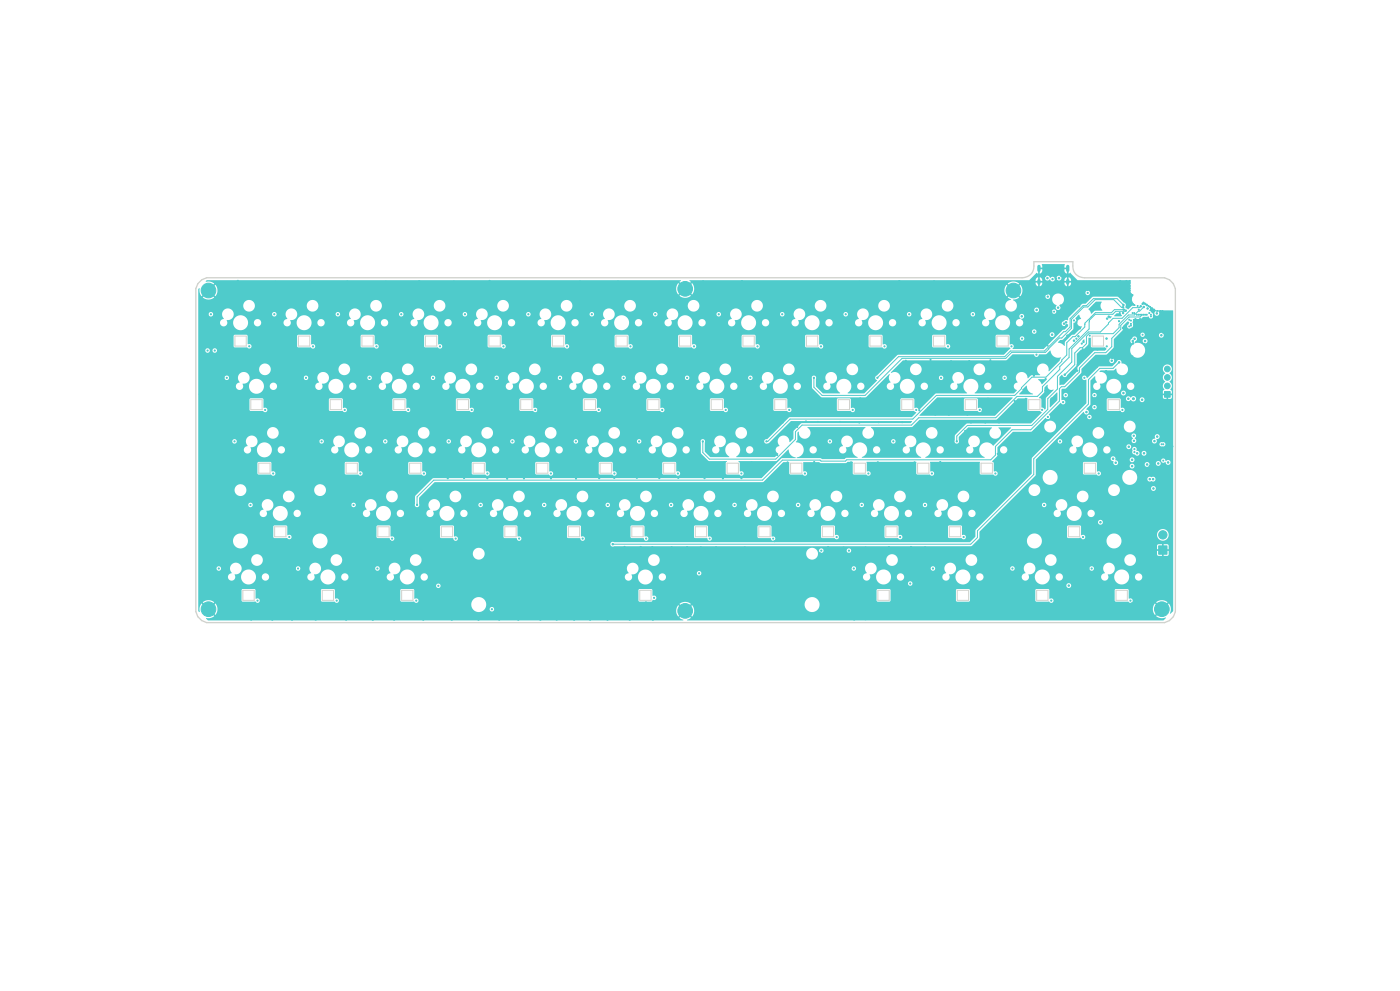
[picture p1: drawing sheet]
<svg xmlns="http://www.w3.org/2000/svg" width="420mm" height="297mm" viewBox="0 0 420 297" stroke-linecap="round" stroke-linejoin="round" font-family="sans-serif">
<g fill="#4fcbcb" stroke="#4fcbcb" stroke-width=".3">
<path d="M347.6 163.6h2.5v2.5h-2.5z"/>
<path d="M349.3 117.4h1.7v1.7h-1.7z"/>
<circle cx="348.8" cy="160.3" r="1.25"/>
<circle cx="304" cy="87.1" r="2.2"/>
<circle cx="205.5" cy="86.6" r="2.2"/>
<circle cx="62.5" cy="87.1" r="2.2"/>
<circle cx="205.5" cy="183.1" r="2.2"/>
<circle cx="350.2" cy="115.7" r=".85"/>
<circle cx="350.2" cy="113.1" r=".85"/>
<circle cx="350.2" cy="110.6" r=".85"/>
<circle cx="62.5" cy="182.6" r="2.2"/>
<circle cx="348.5" cy="182.6" r="2.2"/>
<circle cx="347.8" cy="146.1" r=".22"/>
<circle cx="345.4" cy="158.1" r=".22"/>
<circle cx="344.2" cy="161.8" r=".23"/>
<circle cx="338.5" cy="163.5" r=".22"/>
<circle cx="343" cy="151.3" r=".22"/>
<circle cx="346.2" cy="152.3" r=".23"/>
<circle cx="343.8" cy="153.6" r=".22"/>
<circle cx="343.1" cy="145.1" r=".23"/>
<circle cx="335.2" cy="142.2" r=".22"/>
<circle cx="336.6" cy="145.3" r=".23"/>
<circle cx="336.2" cy="147.8" r=".23"/>
<circle cx="339.5" cy="149.6" r=".22"/>
<circle cx="340.4" cy="153" r=".22"/>
<circle cx="340.4" cy="160" r=".23"/>
<circle cx="340.5" cy="156.1" r=".22"/>
<circle cx="346.1" cy="164.8" r=".22"/>
<circle cx="348.8" cy="167.6" r=".23"/>
<circle cx="351.1" cy="165.2" r=".22"/>
<circle cx="351" cy="158.1" r=".23"/>
<circle cx="349.5" cy="146.7" r=".22"/>
<circle cx="350.8" cy="104.7" r=".22"/>
<circle cx="350.8" cy="101.7" r=".23"/>
<circle cx="351.5" cy="100" r=".23"/>
<circle cx="350.6" cy="100.5" r=".22"/>
<circle cx="349.8" cy="100.1" r=".22"/>
<circle cx="350.8" cy="99.6" r=".23"/>
<circle cx="351.4" cy="99.1" r=".22"/>
<circle cx="310" cy="93.9" r=".22"/>
<circle cx="309.1" cy="92.9" r=".22"/>
<circle cx="340.3" cy="91.4" r=".15"/>
<circle cx="178.3" cy="168.3" r=".22"/>
<circle cx="164.4" cy="168.2" r=".23"/>
<circle cx="160.1" cy="168.1" r=".23"/>
<circle cx="159.8" cy="180.6" r=".22"/>
<circle cx="149.1" cy="175.5" r=".22"/>
<circle cx="153.9" cy="171.7" r=".23"/>
<circle cx="153.8" cy="175.9" r=".22"/>
<circle cx="159" cy="175.9" r=".22"/>
<circle cx="159" cy="171.6" r=".22"/>
<circle cx="163.4" cy="171.6" r=".23"/>
<circle cx="163.1" cy="176.1" r=".23"/>
<circle cx="169.1" cy="176" r=".22"/>
<circle cx="169" cy="171.4" r=".22"/>
<circle cx="175.3" cy="176.4" r=".22"/>
<circle cx="175.1" cy="171.6" r=".22"/>
<circle cx="222.5" cy="166.6" r=".17"/>
<circle cx="228.4" cy="167.4" r=".17"/>
<circle cx="251.8" cy="184.3" r=".18"/>
<circle cx="239" cy="182" r=".17"/>
<circle cx="234.5" cy="182" r=".17"/>
<circle cx="229.1" cy="181.7" r=".17"/>
<circle cx="224.6" cy="181.7" r=".17"/>
<circle cx="219.3" cy="181.8" r=".18"/>
<circle cx="236.9" cy="168.3" r=".17"/>
<circle cx="232.3" cy="168.5" r=".17"/>
<circle cx="224.7" cy="168.7" r=".17"/>
<circle cx="219.7" cy="168.7" r=".18"/>
<circle cx="220.5" cy="175.6" r=".18"/>
<circle cx="225.2" cy="175.6" r=".17"/>
<circle cx="230.2" cy="175.7" r=".18"/>
<circle cx="236.2" cy="175.7" r=".17"/>
<circle cx="253.5" cy="176.1" r=".17"/>
<circle cx="251.1" cy="172" r=".18"/>
<circle cx="248" cy="167.6" r=".17"/>
<circle cx="322.2" cy="129" r=".17"/>
<circle cx="346.3" cy="121.2" r=".18"/>
<circle cx="346.2" cy="115.8" r=".18"/>
<circle cx="346.3" cy="112" r=".17"/>
<circle cx="343.6" cy="108.2" r=".18"/>
<circle cx="329.5" cy="92.1" r=".17"/>
<circle cx="329.4" cy="90.8" r=".18"/>
<circle cx="338.3" cy="88.4" r=".18"/>
<circle cx="337" cy="86" r=".18"/>
<circle cx="309.2" cy="87.1" r=".18"/>
<circle cx="308" cy="87.6" r=".17"/>
<circle cx="309" cy="90" r=".18"/>
<circle cx="312.6" cy="93.8" r=".18"/>
<circle cx="313.7" cy="95.2" r=".18"/>
<circle cx="318.2" cy="91.6" r=".18"/>
<circle cx="348.7" cy="94.8" r=".15"/>
<circle cx="224.1" cy="113.3" r=".18"/>
<circle cx="335.6" cy="126.4" r=".18"/>
<circle cx="263.1" cy="166.7" r=".18"/>
<circle cx="275.5" cy="116.9" r=".18"/>
<circle cx="326.5" cy="182.7" r=".18"/>
<circle cx="64.7" cy="147.9" r=".18"/>
<circle cx="108.1" cy="164.9" r=".18"/>
<circle cx="174.6" cy="139.4" r=".18"/>
<circle cx="71.2" cy="185.3" r=".18"/>
<circle cx="277" cy="126.5" r=".18"/>
<circle cx="126.2" cy="105.4" r=".17"/>
<circle cx="282.2" cy="185.2" r=".18"/>
<circle cx="288.7" cy="119.5" r=".18"/>
<circle cx="340.6" cy="95.7" r=".22"/>
<circle cx="316.8" cy="96.2" r=".22"/>
<circle cx="195.3" cy="101.7" r=".17"/>
<circle cx="303.6" cy="171.4" r=".18"/>
<circle cx="170.5" cy="108.1" r=".18"/>
<circle cx="241.7" cy="185.1" r=".22"/>
<circle cx="104.4" cy="122.9" r=".18"/>
<circle cx="245.1" cy="105.4" r=".17"/>
<circle cx="297.2" cy="122" r=".18"/>
<circle cx="121.5" cy="169.3" r=".18"/>
<circle cx="289.8" cy="139.4" r=".18"/>
<circle cx="309.5" cy="173.8" r=".18"/>
<circle cx="169" cy="154.7" r=".18"/>
<circle cx="76.7" cy="112.4" r=".18"/>
<circle cx="62.2" cy="94.2" r=".18"/>
<circle cx="333.2" cy="182.9" r=".18"/>
<circle cx="292.8" cy="135.6" r=".18"/>
<circle cx="149.2" cy="138.5" r=".18"/>
<circle cx="64.8" cy="122.7" r=".18"/>
<circle cx="262.6" cy="182.6" r=".18"/>
<circle cx="69.2" cy="157.9" r=".18"/>
<circle cx="289.6" cy="129.2" r=".18"/>
<circle cx="136.7" cy="135.8" r=".18"/>
<circle cx="83.8" cy="126.7" r=".18"/>
<circle cx="220.3" cy="90.5" r=".17"/>
<circle cx="260.3" cy="177.5" r=".18"/>
<circle cx="213.7" cy="173.9" r=".18"/>
<circle cx="97" cy="126.8" r=".18"/>
<circle cx="255.3" cy="138.6" r=".18"/>
<circle cx="102.7" cy="164.3" r=".18"/>
<circle cx="215.9" cy="157.5" r=".18"/>
<circle cx="318.3" cy="82.6" r=".23"/>
<circle cx="307.4" cy="182.5" r=".18"/>
<circle cx="166.2" cy="87.5" r=".18"/>
<circle cx="335.9" cy="123.4" r=".18"/>
<circle cx="60.1" cy="152" r=".18"/>
<circle cx="120.8" cy="157.5" r=".18"/>
<circle cx="155.6" cy="136.1" r=".18"/>
<circle cx="260.5" cy="155" r=".18"/>
<circle cx="113.1" cy="105.3" r=".17"/>
<circle cx="279" cy="180.2" r=".18"/>
<circle cx="305" cy="123" r=".18"/>
<circle cx="316.8" cy="180" r=".18"/>
<circle cx="60" cy="110.1" r=".18"/>
<circle cx="314.9" cy="86.7" r=".22"/>
<circle cx="276.7" cy="100.6" r=".18"/>
<circle cx="290.4" cy="111.7" r=".18"/>
<circle cx="173.9" cy="105.3" r=".17"/>
<circle cx="294.8" cy="123.1" r=".18"/>
<circle cx="77.7" cy="126.8" r=".18"/>
<circle cx="315.4" cy="93.5" r=".18"/>
<circle cx="82.6" cy="105.4" r=".17"/>
<circle cx="310.4" cy="124.3" r=".17"/>
<circle cx="106.9" cy="122.1" r=".18"/>
<circle cx="232.6" cy="103.2" r=".17"/>
<circle cx="343.7" cy="180" r=".18"/>
<circle cx="201.5" cy="164" r=".18"/>
<circle cx="109.1" cy="133" r=".18"/>
<circle cx="289.2" cy="142.1" r=".18"/>
<circle cx="304.2" cy="154.8" r=".18"/>
<circle cx="246.4" cy="185.2" r=".23"/>
<circle cx="77" cy="86.9" r=".18"/>
<circle cx="351.5" cy="130.5" r=".23"/>
<circle cx="250.9" cy="178" r=".18"/>
<circle cx="342" cy="95.7" r=".22"/>
<circle cx="257.8" cy="126.6" r=".18"/>
<circle cx="138.1" cy="180.9" r=".23"/>
<circle cx="131.7" cy="116.6" r=".17"/>
<circle cx="319.9" cy="97.5" r=".23"/>
<circle cx="298.9" cy="171.5" r=".18"/>
<circle cx="332.2" cy="138.6" r=".18"/>
<circle cx="255.7" cy="97.7" r=".18"/>
<circle cx="313.7" cy="113.6" r=".18"/>
<circle cx="283.6" cy="145.8" r=".18"/>
<circle cx="74.3" cy="119.5" r=".17"/>
<circle cx="133.5" cy="167.4" r=".18"/>
<circle cx="86.7" cy="105.3" r=".17"/>
<circle cx="76.3" cy="134.6" r=".18"/>
<circle cx="300.6" cy="145.6" r=".18"/>
<circle cx="78.9" cy="131.4" r=".18"/>
<circle cx="279.6" cy="143.2" r=".18"/>
<circle cx="256.2" cy="185.7" r=".18"/>
<circle cx="323.3" cy="115.7" r=".18"/>
<circle cx="81.4" cy="124.3" r=".18"/>
<circle cx="230.8" cy="108.6" r=".17"/>
<circle cx="234.2" cy="101.4" r=".17"/>
<circle cx="338.9" cy="87.1" r=".15"/>
<circle cx="285.3" cy="123" r=".18"/>
<circle cx="207.3" cy="108.4" r=".17"/>
<circle cx="241.5" cy="165.3" r=".17"/>
<circle cx="86.6" cy="182.3" r=".18"/>
<circle cx="275.8" cy="123" r=".18"/>
<circle cx="326.2" cy="86.9" r=".17"/>
<circle cx="163.6" cy="119.6" r=".18"/>
<circle cx="114.6" cy="143.4" r=".18"/>
<circle cx="245.3" cy="126.5" r=".18"/>
<circle cx="196.5" cy="157.5" r=".18"/>
<circle cx="318.2" cy="176.5" r=".18"/>
<circle cx="238.3" cy="160.5" r=".18"/>
<circle cx="118" cy="152.3" r=".18"/>
<circle cx="213.8" cy="139.5" r=".18"/>
<circle cx="287.8" cy="185.3" r=".18"/>
<circle cx="202.1" cy="122.1" r=".18"/>
<circle cx="211.9" cy="115.8" r=".17"/>
<circle cx="149.2" cy="124.4" r=".18"/>
<circle cx="221.5" cy="153.6" r=".18"/>
<circle cx="137" cy="142" r=".18"/>
<circle cx="206.9" cy="155.1" r=".18"/>
<circle cx="60.1" cy="167.1" r=".18"/>
<circle cx="306.8" cy="140.9" r=".18"/>
<circle cx="260.5" cy="143.3" r=".18"/>
<circle cx="216.8" cy="136" r=".18"/>
<circle cx="238.2" cy="100.8" r=".18"/>
<circle cx="108.2" cy="182.1" r=".18"/>
<circle cx="271.7" cy="108.1" r=".18"/>
<circle cx="83.7" cy="150.1" r=".18"/>
<circle cx="266.7" cy="164" r=".18"/>
<circle cx="89.7" cy="124.3" r=".18"/>
<circle cx="319.2" cy="113.5" r=".18"/>
<circle cx="212" cy="105.3" r=".18"/>
<circle cx="194.5" cy="155" r=".18"/>
<circle cx="143.7" cy="131.4" r=".18"/>
<circle cx="84.6" cy="101.2" r=".17"/>
<circle cx="143.5" cy="168.2" r=".18"/>
<circle cx="220.9" cy="122" r=".18"/>
<circle cx="191.1" cy="143.2" r=".18"/>
<circle cx="294.8" cy="145.8" r=".18"/>
<circle cx="236.5" cy="185.2" r=".22"/>
<circle cx="330.6" cy="167.6" r=".18"/>
<circle cx="241.4" cy="164.3" r=".18"/>
<circle cx="78.9" cy="146.7" r=".18"/>
<circle cx="225" cy="145.4" r=".18"/>
<circle cx="66.9" cy="99.1" r=".17"/>
<circle cx="308.5" cy="154.7" r=".18"/>
<circle cx="336.7" cy="185.3" r=".18"/>
<circle cx="340.5" cy="117" r=".18"/>
<circle cx="252" cy="126.5" r=".18"/>
<circle cx="209.3" cy="181.2" r=".18"/>
<circle cx="200.4" cy="155" r=".18"/>
<circle cx="268.3" cy="171.1" r=".18"/>
<circle cx="233.3" cy="143.2" r=".18"/>
<circle cx="304.6" cy="160.6" r=".18"/>
<circle cx="247.5" cy="129.6" r=".18"/>
<circle cx="216.7" cy="185.1" r=".22"/>
<circle cx="255.6" cy="143.3" r=".18"/>
<circle cx="274" cy="143.3" r=".18"/>
<circle cx="300.7" cy="141" r=".18"/>
<circle cx="66.9" cy="109.6" r=".18"/>
<circle cx="349.6" cy="103" r=".23"/>
<circle cx="62.5" cy="101" r=".18"/>
<circle cx="206.6" cy="138.6" r=".18"/>
<circle cx="295.2" cy="179.3" r=".18"/>
<circle cx="303.4" cy="177.6" r=".18"/>
<circle cx="102.7" cy="143.4" r=".18"/>
<circle cx="135.7" cy="116.8" r=".17"/>
<circle cx="342.2" cy="136.6" r=".18"/>
<circle cx="229.8" cy="100.4" r=".17"/>
<circle cx="61" cy="97.8" r=".18"/>
<circle cx="165.3" cy="143.4" r=".18"/>
<circle cx="264.8" cy="157.6" r=".18"/>
<circle cx="64.1" cy="119.8" r=".18"/>
<circle cx="150.2" cy="136.1" r=".18"/>
<circle cx="119.7" cy="176.7" r=".17"/>
<circle cx="71.4" cy="84.2" r=".18"/>
<circle cx="67" cy="116.4" r=".18"/>
<circle cx="335.2" cy="169.9" r=".18"/>
<circle cx="284.2" cy="116.9" r=".18"/>
<circle cx="269" cy="182.6" r=".18"/>
<circle cx="132.6" cy="97" r=".18"/>
<circle cx="174.4" cy="119.5" r=".17"/>
<circle cx="278.9" cy="177.5" r=".18"/>
<circle cx="319.5" cy="88.2" r=".22"/>
<circle cx="253" cy="139.6" r=".18"/>
<circle cx="144.4" cy="124.3" r=".18"/>
<circle cx="107.7" cy="154.6" r=".18"/>
<circle cx="331.8" cy="149.8" r=".18"/>
<circle cx="113.9" cy="123" r=".18"/>
<circle cx="331.8" cy="111.2" r=".18"/>
<circle cx="77.3" cy="157.2" r=".18"/>
<circle cx="222.6" cy="84.3" r=".18"/>
<circle cx="316.6" cy="138.2" r=".18"/>
<circle cx="164.9" cy="100.5" r=".17"/>
<circle cx="246.2" cy="119.9" r=".18"/>
<circle cx="266.9" cy="150.2" r=".18"/>
<circle cx="295.7" cy="154.8" r=".18"/>
<circle cx="316.7" cy="83.5" r=".2"/>
<circle cx="291.3" cy="126.6" r=".18"/>
<circle cx="82.4" cy="122.2" r=".18"/>
<circle cx="138.7" cy="112.6" r=".17"/>
<circle cx="346.2" cy="92.8" r=".15"/>
<circle cx="348.4" cy="121.6" r=".18"/>
<circle cx="154.2" cy="164.4" r=".18"/>
<circle cx="301.5" cy="170" r=".18"/>
<circle cx="301.4" cy="180.1" r=".18"/>
<circle cx="255.6" cy="128.4" r=".18"/>
<circle cx="277.4" cy="119.5" r=".18"/>
<circle cx="229.7" cy="103" r=".17"/>
<circle cx="136.3" cy="119.5" r=".17"/>
<circle cx="155.7" cy="105.4" r=".18"/>
<circle cx="73.6" cy="168.2" r=".18"/>
<circle cx="140.6" cy="105.3" r=".18"/>
<circle cx="60.2" cy="159.8" r=".18"/>
<circle cx="108.2" cy="176.7" r=".18"/>
<circle cx="190.8" cy="180.4" r=".18"/>
<circle cx="307.8" cy="119.5" r=".18"/>
<circle cx="312.7" cy="130.7" r=".18"/>
<circle cx="219.6" cy="155.1" r=".18"/>
<circle cx="187.7" cy="180.4" r=".18"/>
<circle cx="251.6" cy="151.8" r=".18"/>
<circle cx="60.1" cy="156.1" r=".18"/>
<circle cx="199.7" cy="174.5" r=".18"/>
<circle cx="60.2" cy="102.5" r=".18"/>
<circle cx="81.6" cy="157.6" r=".17"/>
<circle cx="95.8" cy="176.7" r=".17"/>
<circle cx="270.9" cy="139.3" r=".18"/>
<circle cx="103.6" cy="150.2" r=".18"/>
<circle cx="169" cy="145.5" r=".18"/>
<circle cx="170.2" cy="116.8" r=".17"/>
<circle cx="118.2" cy="185.7" r=".18"/>
<circle cx="334.1" cy="84.6" r=".18"/>
<circle cx="295.4" cy="150.8" r=".18"/>
<circle cx="251.2" cy="105.3" r=".18"/>
<circle cx="113.7" cy="97.9" r=".17"/>
<circle cx="322.9" cy="101.5" r=".18"/>
<circle cx="107.8" cy="179.4" r=".18"/>
<circle cx="64.9" cy="134.7" r=".18"/>
<circle cx="73.7" cy="116" r=".18"/>
<circle cx="68.5" cy="163.2" r=".18"/>
<circle cx="121.2" cy="160.1" r=".17"/>
<circle cx="293.8" cy="97.5" r=".18"/>
<circle cx="257.6" cy="177.5" r=".18"/>
<circle cx="252.8" cy="170.2" r=".18"/>
<circle cx="348.9" cy="99.6" r=".23"/>
<circle cx="306.2" cy="138.3" r=".18"/>
<circle cx="315.6" cy="182.4" r=".18"/>
<circle cx="300.3" cy="113.3" r=".18"/>
<circle cx="317" cy="98.7" r=".23"/>
<circle cx="175.4" cy="155.1" r=".18"/>
<circle cx="237.4" cy="143.3" r=".18"/>
<circle cx="316.3" cy="95.7" r=".22"/>
<circle cx="69.9" cy="147.8" r=".18"/>
<circle cx="92.2" cy="132.9" r=".18"/>
<circle cx="184.2" cy="154.9" r=".18"/>
<circle cx="72" cy="126.8" r=".18"/>
<circle cx="94.6" cy="95.2" r=".17"/>
<circle cx="135.2" cy="105.3" r=".18"/>
<circle cx="112.8" cy="116.7" r=".18"/>
<circle cx="149.8" cy="185.7" r=".18"/>
<circle cx="173.2" cy="167.9" r=".17"/>
<circle cx="317.8" cy="162.7" r=".18"/>
<circle cx="64.1" cy="115.6" r=".18"/>
<circle cx="304.7" cy="163.8" r=".18"/>
<circle cx="87.6" cy="112.1" r=".18"/>
<circle cx="231.1" cy="116.9" r=".17"/>
<circle cx="85.6" cy="167.5" r=".18"/>
<circle cx="348.5" cy="136.9" r=".22"/>
<circle cx="247.1" cy="95.2" r=".17"/>
<circle cx="224.3" cy="155.3" r=".18"/>
<circle cx="180.7" cy="151.3" r=".18"/>
<circle cx="331.7" cy="164.4" r=".18"/>
<circle cx="93.6" cy="139.2" r=".18"/>
<circle cx="274.4" cy="138.6" r=".18"/>
<circle cx="109.5" cy="87" r=".18"/>
<circle cx="297.6" cy="143.2" r=".18"/>
<circle cx="75.9" cy="142.9" r=".18"/>
<circle cx="339.5" cy="90.6" r=".15"/>
<circle cx="111.2" cy="168.1" r=".18"/>
<circle cx="130.4" cy="138.6" r=".18"/>
<circle cx="231.7" cy="185.1" r=".22"/>
<circle cx="196.2" cy="180.4" r=".18"/>
<circle cx="245.8" cy="157.6" r=".17"/>
<circle cx="294.4" cy="116.9" r=".18"/>
<circle cx="315.6" cy="154.9" r=".18"/>
<circle cx="119.3" cy="112" r=".18"/>
<circle cx="80.2" cy="114.1" r=".18"/>
<circle cx="115.9" cy="100.4" r=".18"/>
<circle cx="160.1" cy="138.6" r=".17"/>
<circle cx="139.2" cy="178.6" r=".22"/>
<circle cx="167" cy="113.2" r=".18"/>
<circle cx="230.9" cy="139.1" r=".18"/>
<circle cx="241.9" cy="158.4" r=".18"/>
<circle cx="309.7" cy="185.3" r=".18"/>
<circle cx="351.3" cy="143.8" r=".23"/>
<circle cx="161.7" cy="126.9" r=".18"/>
<circle cx="210.6" cy="167.3" r=".18"/>
<circle cx="346.1" cy="97" r=".15"/>
<circle cx="124.2" cy="162.1" r=".18"/>
<circle cx="173.9" cy="116.5" r=".18"/>
<circle cx="251.7" cy="182.3" r=".18"/>
<circle cx="93.8" cy="116.6" r=".18"/>
<circle cx="310.2" cy="112.6" r=".18"/>
<circle cx="176.6" cy="145.4" r=".18"/>
<circle cx="199" cy="176.7" r=".17"/>
<circle cx="289.8" cy="154.9" r=".18"/>
<circle cx="198.1" cy="105.4" r=".18"/>
<circle cx="67.3" cy="184.7" r=".18"/>
<circle cx="75.4" cy="185.7" r=".18"/>
<circle cx="78" cy="175.5" r=".18"/>
<circle cx="71.1" cy="142.9" r=".18"/>
<circle cx="246" cy="165.9" r=".18"/>
<circle cx="316" cy="148" r=".18"/>
<circle cx="64" cy="108.9" r=".18"/>
<circle cx="309" cy="167.2" r=".18"/>
<circle cx="163.8" cy="90.6" r=".18"/>
<circle cx="113.7" cy="124.3" r=".18"/>
<circle cx="280.2" cy="158.4" r=".18"/>
<circle cx="249.2" cy="100.3" r=".17"/>
<circle cx="132.1" cy="145.6" r=".18"/>
<circle cx="201.3" cy="146.6" r=".18"/>
<circle cx="261.5" cy="124.2" r=".18"/>
<circle cx="239.9" cy="153.8" r=".18"/>
<circle cx="139.5" cy="157.6" r=".17"/>
<circle cx="215" cy="167.4" r=".18"/>
<circle cx="312.3" cy="157.6" r=".18"/>
<circle cx="299.3" cy="147.6" r=".18"/>
<circle cx="199.3" cy="116.8" r=".17"/>
<circle cx="216.9" cy="143.4" r=".18"/>
<circle cx="128.9" cy="113.2" r=".18"/>
<circle cx="223.1" cy="136.3" r=".18"/>
<circle cx="61.5" cy="103.7" r=".17"/>
<circle cx="109.9" cy="108.3" r=".18"/>
<circle cx="214.9" cy="176.1" r=".18"/>
<circle cx="168.1" cy="164" r=".18"/>
<circle cx="298.2" cy="100.5" r=".18"/>
<circle cx="313.6" cy="117.1" r=".18"/>
<circle cx="199.2" cy="182.7" r=".18"/>
<circle cx="66.9" cy="119.7" r=".18"/>
<circle cx="201.7" cy="105.4" r=".17"/>
<circle cx="227.8" cy="87" r=".18"/>
<circle cx="138.5" cy="167.4" r=".18"/>
<circle cx="280.6" cy="124.3" r=".18"/>
<circle cx="164.9" cy="154.6" r=".18"/>
<circle cx="219.7" cy="131.7" r=".18"/>
<circle cx="86.9" cy="177.4" r=".18"/>
<circle cx="275.2" cy="113.8" r=".18"/>
<circle cx="176.2" cy="111.8" r=".18"/>
<circle cx="62.3" cy="102.2" r=".18"/>
<circle cx="268.1" cy="143.4" r=".18"/>
<circle cx="242.2" cy="132.8" r=".18"/>
<circle cx="350.4" cy="136.1" r=".23"/>
<circle cx="191.5" cy="105.4" r=".17"/>
<circle cx="103.7" cy="154.5" r=".18"/>
<circle cx="156.2" cy="139.1" r=".18"/>
<circle cx="321.1" cy="149" r=".18"/>
<circle cx="123.5" cy="126.8" r=".18"/>
<circle cx="104" cy="176.6" r=".18"/>
<circle cx="326.7" cy="151.7" r=".18"/>
<circle cx="212.5" cy="119.5" r=".17"/>
<circle cx="153.8" cy="100.4" r=".17"/>
<circle cx="351.3" cy="133.1" r=".23"/>
<circle cx="180.9" cy="180.2" r=".18"/>
<circle cx="149.9" cy="154.8" r=".18"/>
<circle cx="281.3" cy="113.3" r=".18"/>
<circle cx="173.3" cy="100.3" r=".18"/>
<circle cx="345.9" cy="134.3" r=".23"/>
<circle cx="297" cy="173.9" r=".18"/>
<circle cx="113.9" cy="120.3" r=".18"/>
<circle cx="241.5" cy="143.3" r=".18"/>
<circle cx="149.8" cy="141.3" r=".18"/>
<circle cx="302.6" cy="162" r=".18"/>
<circle cx="209.9" cy="170.2" r=".18"/>
<circle cx="271.4" cy="111.5" r=".18"/>
<circle cx="307.5" cy="97.7" r=".18"/>
<circle cx="228.6" cy="141.9" r=".18"/>
<circle cx="323.3" cy="109.4" r=".18"/>
<circle cx="172.2" cy="185.7" r=".18"/>
<circle cx="275" cy="179.3" r=".18"/>
<circle cx="190" cy="120.2" r=".18"/>
<circle cx="102.2" cy="135.6" r=".18"/>
<circle cx="304.3" cy="157.6" r=".18"/>
<circle cx="75.9" cy="182" r=".18"/>
<circle cx="96.7" cy="103" r=".17"/>
<circle cx="323.9" cy="162.9" r=".18"/>
<circle cx="320.2" cy="100.6" r=".23"/>
<circle cx="95.5" cy="132.3" r=".18"/>
<circle cx="171.8" cy="123" r=".18"/>
<circle cx="109.8" cy="113.3" r=".18"/>
<circle cx="324.3" cy="84.7" r=".18"/>
<circle cx="121.4" cy="154.9" r=".18"/>
<circle cx="271.7" cy="145.5" r=".18"/>
<circle cx="265.5" cy="108.4" r=".18"/>
<circle cx="225.2" cy="107.8" r=".18"/>
<circle cx="156.1" cy="126.9" r=".18"/>
<circle cx="335.9" cy="93.8" r=".15"/>
<circle cx="184" cy="122" r=".18"/>
<circle cx="319.8" cy="136" r=".18"/>
<circle cx="158.7" cy="164.4" r=".18"/>
<circle cx="246" cy="84.5" r=".18"/>
<circle cx="81.6" cy="179.2" r=".18"/>
<circle cx="80.9" cy="182.3" r=".18"/>
<circle cx="336.6" cy="165.7" r=".18"/>
<circle cx="212.9" cy="181.3" r=".22"/>
<circle cx="334.3" cy="123.7" r=".18"/>
<circle cx="161.5" cy="84.5" r=".18"/>
<circle cx="347.3" cy="97.2" r=".15"/>
<circle cx="155.4" cy="119.5" r=".17"/>
<circle cx="191" cy="176.7" r=".17"/>
<circle cx="128.8" cy="116.7" r=".18"/>
<circle cx="234.7" cy="129.6" r=".18"/>
<circle cx="348.4" cy="134.6" r=".22"/>
<circle cx="345.9" cy="136.9" r=".23"/>
<circle cx="90.4" cy="135.7" r=".18"/>
<circle cx="98.5" cy="135.7" r=".18"/>
<circle cx="344.5" cy="91.7" r=".15"/>
<circle cx="69.3" cy="90.6" r=".17"/>
<circle cx="206.5" cy="141.3" r=".18"/>
<circle cx="138.9" cy="145.6" r=".18"/>
<circle cx="339.8" cy="122.8" r=".17"/>
<circle cx="156.2" cy="142" r=".18"/>
<circle cx="186.1" cy="113.2" r=".18"/>
<circle cx="76" cy="162.7" r=".18"/>
<circle cx="134.3" cy="143.3" r=".18"/>
<circle cx="244.1" cy="141" r=".18"/>
<circle cx="113.2" cy="182" r=".18"/>
<circle cx="339.3" cy="89.5" r=".15"/>
<circle cx="351.7" cy="133.8" r=".15"/>
<circle cx="347.3" cy="96.2" r=".15"/>
<circle cx="285.6" cy="149.3" r=".18"/>
<circle cx="225.5" cy="138.6" r=".18"/>
<circle cx="192.2" cy="163.9" r=".18"/>
<circle cx="111" cy="140.9" r=".18"/>
<circle cx="270.6" cy="154.8" r=".18"/>
<circle cx="351.2" cy="146" r=".23"/>
<circle cx="339.4" cy="88.9" r=".15"/>
<circle cx="259.9" cy="91.1" r=".18"/>
<circle cx="116.7" cy="116.3" r=".18"/>
<circle cx="60.2" cy="143.4" r=".18"/>
<circle cx="313.5" cy="82.7" r=".23"/>
<circle cx="335.9" cy="158" r=".18"/>
<circle cx="69.1" cy="128.9" r=".18"/>
<circle cx="110.7" cy="162.2" r=".18"/>
<circle cx="245.3" cy="154.8" r=".18"/>
<circle cx="143.2" cy="126.7" r=".18"/>
<circle cx="257.8" cy="84.5" r=".18"/>
<circle cx="63.7" cy="106.7" r=".17"/>
<circle cx="346.1" cy="96" r=".15"/>
<circle cx="338.9" cy="84.8" r=".15"/>
<circle cx="230.5" cy="151" r=".18"/>
<circle cx="288" cy="168.1" r=".18"/>
<circle cx="220.8" cy="119.5" r=".18"/>
<circle cx="273.3" cy="163.9" r=".18"/>
<circle cx="203" cy="100.5" r=".17"/>
<circle cx="338.9" cy="85.7" r=".15"/>
<circle cx="88.7" cy="86.8" r=".18"/>
<circle cx="268.4" cy="103" r=".17"/>
<circle cx="225.3" cy="93.7" r=".17"/>
<circle cx="350.4" cy="135.4" r=".23"/>
<circle cx="96.5" cy="100.4" r=".17"/>
<circle cx="249.3" cy="103.1" r=".18"/>
<circle cx="197.6" cy="145.6" r=".18"/>
<circle cx="190.9" cy="145.5" r=".18"/>
<circle cx="166.3" cy="105.4" r=".17"/>
<circle cx="281.3" cy="105.4" r=".18"/>
<circle cx="283.9" cy="157.6" r=".18"/>
<circle cx="102.7" cy="182.1" r=".18"/>
<circle cx="87.4" cy="156.3" r=".18"/>
<circle cx="241.4" cy="168.8" r=".18"/>
<circle cx="67.2" cy="173.1" r=".18"/>
<circle cx="154.1" cy="168.1" r=".18"/>
<circle cx="171.2" cy="181.7" r=".18"/>
<circle cx="287.8" cy="103" r=".18"/>
<circle cx="209.4" cy="122.8" r=".18"/>
<circle cx="124.5" cy="131.4" r=".18"/>
<circle cx="273" cy="157.6" r=".18"/>
<circle cx="296.4" cy="119.5" r=".18"/>
<circle cx="339.8" cy="91.1" r=".15"/>
<circle cx="339.3" cy="90" r=".15"/>
<circle cx="98.2" cy="108.3" r=".18"/>
<circle cx="111" cy="138.6" r=".18"/>
<circle cx="198.9" cy="185.5" r=".18"/>
<circle cx="331.5" cy="104.5" r=".18"/>
<circle cx="185.1" cy="136" r=".18"/>
<circle cx="348.1" cy="95.4" r=".15"/>
<circle cx="347.3" cy="172.9" r=".18"/>
<circle cx="228.4" cy="164.6" r=".18"/>
<circle cx="328.3" cy="121.1" r=".18"/>
<circle cx="315.9" cy="135.9" r=".18"/>
<circle cx="284.3" cy="180.2" r=".18"/>
<circle cx="241.2" cy="147.8" r=".18"/>
<circle cx="116.5" cy="177.4" r=".18"/>
<circle cx="333.9" cy="176.7" r=".18"/>
<circle cx="214.3" cy="170.7" r=".17"/>
<circle cx="170.1" cy="163.9" r=".18"/>
<circle cx="234.8" cy="126.6" r=".18"/>
<circle cx="151.4" cy="120.3" r=".18"/>
<circle cx="270.9" cy="142.1" r=".18"/>
<circle cx="335.7" cy="96.3" r=".15"/>
<circle cx="253.3" cy="108.9" r=".17"/>
<circle cx="125.3" cy="119.5" r=".18"/>
<circle cx="223.4" cy="164.2" r=".23"/>
<circle cx="181.1" cy="131.4" r=".18"/>
<circle cx="116.9" cy="108.3" r=".18"/>
<circle cx="132.9" cy="123" r=".18"/>
<circle cx="141" cy="87.2" r=".18"/>
<circle cx="118.8" cy="174" r=".18"/>
<circle cx="250.8" cy="135.8" r=".18"/>
<circle cx="179.7" cy="178" r=".18"/>
<circle cx="100.5" cy="146" r=".18"/>
<circle cx="324.1" cy="161.4" r=".18"/>
<circle cx="60.1" cy="170.8" r=".18"/>
<circle cx="84.1" cy="97.5" r=".17"/>
<circle cx="254.7" cy="166" r=".18"/>
<circle cx="284.8" cy="120.3" r=".18"/>
<circle cx="221.7" cy="185.2" r=".22"/>
<circle cx="160.8" cy="101" r=".17"/>
<circle cx="68.2" cy="123.8" r=".18"/>
<circle cx="232.3" cy="162.2" r=".15"/>
<circle cx="350.4" cy="136.7" r=".23"/>
<circle cx="215.6" cy="108.5" r=".17"/>
<circle cx="100.1" cy="152.2" r=".18"/>
<circle cx="284.1" cy="177.4" r=".18"/>
<circle cx="237.2" cy="157.7" r=".18"/>
<circle cx="257.6" cy="131.2" r=".18"/>
<circle cx="338.5" cy="132.2" r=".15"/>
<circle cx="269.7" cy="119.5" r=".18"/>
<circle cx="98.2" cy="124.3" r=".18"/>
<circle cx="269.8" cy="129.3" r=".18"/>
<circle cx="291.9" cy="159.9" r=".18"/>
<circle cx="190.3" cy="122.9" r=".18"/>
<circle cx="282" cy="141.1" r=".18"/>
<circle cx="348.2" cy="113.6" r=".18"/>
<circle cx="173.2" cy="124.3" r=".18"/>
<circle cx="184.9" cy="119.6" r=".18"/>
<circle cx="314.3" cy="80.5" r=".22"/>
<circle cx="64.1" cy="158.2" r=".18"/>
<circle cx="142.3" cy="116.9" r=".17"/>
<circle cx="123.7" cy="108" r=".18"/>
<circle cx="200.2" cy="151.4" r=".18"/>
<circle cx="321.5" cy="86.8" r=".18"/>
<circle cx="103.5" cy="97.8" r=".17"/>
<circle cx="344" cy="141.3" r=".23"/>
<circle cx="291.7" cy="84.6" r=".18"/>
<circle cx="71.7" cy="159.3" r=".18"/>
<circle cx="101.1" cy="105.3" r=".17"/>
<circle cx="339.7" cy="106.8" r=".15"/>
<circle cx="222.2" cy="105.3" r=".18"/>
<circle cx="190" cy="94.9" r=".18"/>
<circle cx="301.1" cy="185.3" r=".18"/>
<circle cx="288.7" cy="136" r=".18"/>
<circle cx="260.1" cy="100.5" r=".18"/>
<circle cx="272.2" cy="105.4" r=".18"/>
<circle cx="328.3" cy="91.4" r=".18"/>
<circle cx="163.9" cy="122.1" r=".18"/>
<circle cx="126.8" cy="100.5" r=".17"/>
<circle cx="279.2" cy="154.8" r=".18"/>
<circle cx="139.5" cy="124.3" r=".18"/>
<circle cx="238.9" cy="122" r=".18"/>
<circle cx="79.3" cy="142.8" r=".18"/>
<circle cx="348.6" cy="96.5" r=".15"/>
<circle cx="99.4" cy="139.3" r=".18"/>
<circle cx="313.6" cy="102.5" r=".22"/>
<circle cx="330.2" cy="132.9" r=".18"/>
<circle cx="323" cy="185.1" r=".18"/>
<circle cx="274" cy="134.4" r=".18"/>
<circle cx="86" cy="162.7" r=".18"/>
<circle cx="146.9" cy="158.3" r=".18"/>
<circle cx="264.7" cy="169.2" r=".18"/>
<circle cx="345" cy="92" r=".15"/>
<circle cx="253.2" cy="180.2" r=".18"/>
<circle cx="241.5" cy="105.4" r=".17"/>
<circle cx="111.9" cy="177.4" r=".18"/>
<circle cx="183.1" cy="126.9" r=".18"/>
<circle cx="191.7" cy="100.4" r=".17"/>
<circle cx="190.7" cy="173.4" r=".18"/>
<circle cx="103.3" cy="126.9" r=".18"/>
<circle cx="91.6" cy="182.3" r=".18"/>
<circle cx="346.5" cy="97.4" r=".15"/>
<circle cx="162.1" cy="151.3" r=".18"/>
<circle cx="323.2" cy="111.1" r=".18"/>
<circle cx="194.4" cy="126.7" r=".18"/>
<circle cx="189" cy="116.7" r=".18"/>
<circle cx="187.5" cy="174.2" r=".18"/>
<circle cx="240" cy="86.9" r=".18"/>
<circle cx="199.4" cy="101.2" r=".17"/>
<circle cx="152.1" cy="98" r=".17"/>
<circle cx="194.3" cy="142" r=".18"/>
<circle cx="349.5" cy="99.4" r=".22"/>
<circle cx="130.8" cy="136.3" r=".18"/>
<circle cx="250.4" cy="143.2" r=".18"/>
<circle cx="318.3" cy="185.4" r=".18"/>
<circle cx="253.8" cy="157.6" r=".18"/>
<circle cx="148.6" cy="168.1" r=".18"/>
<circle cx="305.9" cy="173.9" r=".18"/>
<circle cx="345.4" cy="104" r=".22"/>
<circle cx="166" cy="158.3" r=".18"/>
<circle cx="137.4" cy="126.6" r=".18"/>
<circle cx="321.3" cy="139" r=".18"/>
<circle cx="350.7" cy="131.4" r=".23"/>
<circle cx="129" cy="148.4" r=".18"/>
<circle cx="313.4" cy="163.7" r=".18"/>
<circle cx="167.8" cy="124.3" r=".18"/>
<circle cx="127.1" cy="122.2" r=".18"/>
<circle cx="125.5" cy="174.2" r=".18"/>
<circle cx="146.4" cy="105.3" r=".18"/>
<circle cx="188.6" cy="157.6" r=".17"/>
<circle cx="151.4" cy="148.6" r=".18"/>
<circle cx="148" cy="113.2" r=".18"/>
<circle cx="167.4" cy="148.1" r=".18"/>
<circle cx="301.1" cy="93.3" r=".18"/>
<circle cx="314.2" cy="103.5" r=".17"/>
<circle cx="300.3" cy="119.8" r=".18"/>
<circle cx="323.9" cy="98.4" r=".22"/>
<circle cx="177" cy="185.7" r=".18"/>
<circle cx="151.5" cy="180.9" r=".18"/>
<circle cx="255.2" cy="170.1" r=".18"/>
<circle cx="305.6" cy="110.1" r=".18"/>
<circle cx="270.1" cy="179.3" r=".18"/>
<circle cx="242.4" cy="171.3" r=".18"/>
<circle cx="211.7" cy="98.1" r=".17"/>
<circle cx="148.7" cy="164.3" r=".18"/>
<circle cx="247.5" cy="141.6" r=".18"/>
<circle cx="112.2" cy="170.4" r=".18"/>
<circle cx="66.7" cy="87.1" r=".18"/>
<circle cx="317.3" cy="126.3" r=".18"/>
<circle cx="347.2" cy="169.1" r=".18"/>
<circle cx="98.2" cy="87" r=".18"/>
<circle cx="247.6" cy="179" r=".18"/>
<circle cx="216.9" cy="86.9" r=".18"/>
<circle cx="92.4" cy="145.9" r=".18"/>
<circle cx="293.5" cy="185.2" r=".18"/>
<circle cx="218.5" cy="164.2" r=".15"/>
<circle cx="347.2" cy="136.9" r=".23"/>
<circle cx="342" cy="97.1" r=".22"/>
<circle cx="257.8" cy="174" r=".18"/>
<circle cx="280.3" cy="136" r=".18"/>
<circle cx="195.9" cy="185.7" r=".18"/>
<circle cx="320.4" cy="179.3" r=".18"/>
<circle cx="319.2" cy="86.4" r=".22"/>
<circle cx="203.9" cy="158.2" r=".18"/>
<circle cx="284.7" cy="124.3" r=".18"/>
<circle cx="130.7" cy="155" r=".18"/>
<circle cx="346.1" cy="94.7" r=".15"/>
<circle cx="128" cy="133" r=".18"/>
<circle cx="147.2" cy="92" r=".17"/>
<circle cx="313.4" cy="185.4" r=".18"/>
<circle cx="265.8" cy="120.2" r=".18"/>
<circle cx="282.1" cy="138.5" r=".18"/>
<circle cx="350.7" cy="127.8" r=".23"/>
<circle cx="268.1" cy="100.4" r=".18"/>
<circle cx="99.4" cy="160.6" r=".18"/>
<circle cx="211.1" cy="103" r=".18"/>
<circle cx="307" cy="116.8" r=".18"/>
<circle cx="333.1" cy="112.7" r=".18"/>
<circle cx="71.4" cy="174.3" r=".18"/>
<circle cx="105.3" cy="105.4" r=".17"/>
<circle cx="226.8" cy="148.3" r=".18"/>
<circle cx="312.2" cy="167.2" r=".18"/>
<circle cx="103.9" cy="158.3" r=".18"/>
<circle cx="193.7" cy="135.9" r=".18"/>
<circle cx="95.3" cy="173.3" r=".18"/>
<circle cx="110.3" cy="126.7" r=".18"/>
<circle cx="80.7" cy="162.7" r=".18"/>
<circle cx="264.4" cy="153.9" r=".18"/>
<circle cx="312.2" cy="151.3" r=".18"/>
<circle cx="118.3" cy="141.9" r=".18"/>
<circle cx="325.6" cy="107.2" r=".18"/>
<circle cx="160.4" cy="105.4" r=".18"/>
<circle cx="174" cy="84.4" r=".18"/>
<circle cx="270.7" cy="126.5" r=".18"/>
<circle cx="325.2" cy="157.4" r=".18"/>
<circle cx="275.6" cy="160" r=".18"/>
<circle cx="231.6" cy="164.5" r=".18"/>
<circle cx="213.1" cy="136.2" r=".18"/>
<circle cx="329" cy="110" r=".18"/>
<circle cx="295.6" cy="164" r=".18"/>
<circle cx="123.8" cy="148" r=".18"/>
<circle cx="274.4" cy="173.9" r=".18"/>
<circle cx="343" cy="90.7" r=".15"/>
<circle cx="231" cy="135.7" r=".18"/>
<circle cx="70.1" cy="153.2" r=".18"/>
<circle cx="329.8" cy="185" r=".18"/>
<circle cx="71.6" cy="120.4" r=".18"/>
<circle cx="211" cy="100.4" r=".18"/>
<circle cx="263.6" cy="126.5" r=".18"/>
<circle cx="184.9" cy="124.3" r=".18"/>
<circle cx="306.7" cy="135.6" r=".18"/>
<circle cx="136.2" cy="84.4" r=".18"/>
<circle cx="125.8" cy="164.5" r=".18"/>
<circle cx="274.9" cy="87.1" r=".18"/>
<circle cx="303.9" cy="141.8" r=".18"/>
<circle cx="292.7" cy="171.3" r=".18"/>
<circle cx="197.7" cy="135.8" r=".18"/>
<circle cx="310" cy="149.8" r=".18"/>
<circle cx="348.7" cy="93.8" r=".15"/>
<circle cx="338.7" cy="130.6" r=".15"/>
<circle cx="274.4" cy="166.7" r=".18"/>
<circle cx="151" cy="108.7" r=".17"/>
<circle cx="329.2" cy="173.6" r=".18"/>
<circle cx="338.9" cy="87.7" r=".15"/>
<circle cx="339.2" cy="88.1" r=".15"/>
<circle cx="314.3" cy="95.7" r=".23"/>
<circle cx="64.8" cy="126.8" r=".18"/>
<circle cx="123.2" cy="114.2" r=".18"/>
<circle cx="141.7" cy="97.8" r=".17"/>
<circle cx="344.5" cy="185.2" r=".18"/>
<circle cx="348.1" cy="93.2" r=".15"/>
<circle cx="126.7" cy="182" r=".18"/>
<circle cx="281.7" cy="126.6" r=".18"/>
<circle cx="238.2" cy="165.6" r=".15"/>
<circle cx="237.3" cy="116.8" r=".17"/>
<circle cx="295.4" cy="100.8" r=".18"/>
<circle cx="332.3" cy="159.1" r=".18"/>
<circle cx="180.4" cy="113.9" r=".18"/>
<circle cx="147" cy="133.2" r=".18"/>
<circle cx="186.8" cy="182.5" r=".17"/>
<circle cx="348.4" cy="129" r=".22"/>
<circle cx="121.5" cy="135.8" r=".18"/>
<circle cx="297.5" cy="87.1" r=".18"/>
<circle cx="159.6" cy="155" r=".18"/>
<circle cx="151.6" cy="145.4" r=".18"/>
<circle cx="316.8" cy="123.1" r=".18"/>
<circle cx="152.1" cy="143.4" r=".18"/>
<circle cx="332" cy="180" r=".18"/>
<circle cx="81.7" cy="185.7" r=".18"/>
<circle cx="92.2" cy="143.5" r=".18"/>
<circle cx="133.4" cy="171.3" r=".18"/>
<circle cx="63.9" cy="162.6" r=".18"/>
<circle cx="318.5" cy="123.1" r=".18"/>
<circle cx="185.7" cy="105.5" r=".17"/>
<circle cx="278.5" cy="122.2" r=".18"/>
<circle cx="69.6" cy="100.5" r=".17"/>
<circle cx="298.5" cy="160.1" r=".18"/>
<circle cx="343.4" cy="97.1" r=".23"/>
<circle cx="157.5" cy="108.7" r=".17"/>
<circle cx="61.2" cy="178.2" r=".18"/>
<circle cx="179.1" cy="138.6" r=".17"/>
<circle cx="172.8" cy="143.4" r=".18"/>
<circle cx="109.3" cy="158.4" r=".18"/>
<circle cx="142.6" cy="148.7" r=".18"/>
<circle cx="86.5" cy="122.1" r=".18"/>
<circle cx="93" cy="84.4" r=".18"/>
<circle cx="254.8" cy="136" r=".18"/>
<circle cx="117" cy="162.2" r=".18"/>
<circle cx="208.3" cy="116.9" r=".17"/>
<circle cx="181.8" cy="163.6" r=".18"/>
<circle cx="86.8" cy="141.1" r=".18"/>
<circle cx="101" cy="157.6" r=".18"/>
<circle cx="317.3" cy="95.7" r=".22"/>
<circle cx="238" cy="147.1" r=".18"/>
<circle cx="243.7" cy="145.4" r=".18"/>
<circle cx="64.9" cy="143" r=".18"/>
<circle cx="87.8" cy="143.4" r=".18"/>
<circle cx="191" cy="150.1" r=".18"/>
<circle cx="164.1" cy="145.4" r=".18"/>
<circle cx="179.3" cy="97.7" r=".17"/>
<circle cx="310.2" cy="176.7" r=".18"/>
<circle cx="106" cy="145.9" r=".18"/>
<circle cx="324.4" cy="138.6" r=".18"/>
<circle cx="60.2" cy="174.5" r=".18"/>
<circle cx="244.7" cy="171.8" r=".18"/>
<circle cx="198.1" cy="178.7" r=".18"/>
<circle cx="348.6" cy="95.8" r=".23"/>
<circle cx="196.8" cy="108.6" r=".17"/>
<circle cx="175.3" cy="181.7" r=".18"/>
<circle cx="131.2" cy="164.5" r=".18"/>
<circle cx="121.1" cy="87.2" r=".18"/>
<circle cx="182.2" cy="185.7" r=".18"/>
<circle cx="257" cy="100.8" r=".18"/>
<circle cx="258.6" cy="122.2" r=".18"/>
<circle cx="344.9" cy="139.7" r=".22"/>
<circle cx="216.2" cy="145.6" r=".18"/>
<circle cx="351.2" cy="155.7" r=".23"/>
<circle cx="313.6" cy="136" r=".18"/>
<circle cx="337.9" cy="84.2" r=".15"/>
<circle cx="317.3" cy="96.7" r=".22"/>
<circle cx="77.5" cy="99.6" r=".18"/>
<circle cx="232.9" cy="155.3" r=".18"/>
<circle cx="351.5" cy="128.5" r=".23"/>
<circle cx="325.2" cy="177.2" r=".18"/>
<circle cx="89.5" cy="127.2" r=".18"/>
<circle cx="249.5" cy="124.3" r=".18"/>
<circle cx="347" cy="134.3" r=".23"/>
<circle cx="308.1" cy="107.7" r=".18"/>
<circle cx="143.5" cy="171.4" r=".18"/>
<circle cx="205.1" cy="113.2" r=".18"/>
<circle cx="60.1" cy="147.3" r=".18"/>
<circle cx="62.6" cy="91.2" r=".18"/>
<circle cx="65.7" cy="106.7" r=".18"/>
<circle cx="84.3" cy="108.1" r=".18"/>
<circle cx="262.3" cy="173.7" r=".18"/>
<circle cx="347.2" cy="135.6" r=".23"/>
<circle cx="126.4" cy="97.3" r=".18"/>
<circle cx="233.1" cy="136.3" r=".18"/>
<circle cx="307.9" cy="177.5" r=".18"/>
<circle cx="87.6" cy="185.7" r=".18"/>
<circle cx="125.8" cy="84.3" r=".18"/>
<circle cx="283.2" cy="154.8" r=".18"/>
<circle cx="90.8" cy="113.2" r=".18"/>
<circle cx="295.1" cy="89.8" r=".18"/>
<circle cx="343.2" cy="103.1" r=".23"/>
<circle cx="175.2" cy="126.8" r=".18"/>
<circle cx="89.9" cy="160.5" r=".18"/>
<circle cx="155.5" cy="185.7" r=".18"/>
<circle cx="287" cy="100.4" r=".18"/>
<circle cx="344" cy="91.3" r=".15"/>
<circle cx="155.3" cy="151.6" r=".18"/>
<circle cx="73.2" cy="139" r=".18"/>
<circle cx="160.7" cy="124.3" r=".18"/>
<circle cx="171" cy="149.2" r=".18"/>
<circle cx="256.2" cy="182.6" r=".18"/>
<circle cx="130.3" cy="141.1" r=".18"/>
<circle cx="236.3" cy="138.6" r=".17"/>
<circle cx="186.8" cy="147.4" r=".18"/>
<circle cx="295.6" cy="131.5" r=".18"/>
<circle cx="67" cy="113.2" r=".18"/>
<circle cx="308" cy="126.4" r=".18"/>
<circle cx="107.7" cy="169.8" r=".18"/>
<circle cx="262.7" cy="180.5" r=".18"/>
<circle cx="127.7" cy="158.3" r=".17"/>
<circle cx="173.4" cy="103.1" r=".17"/>
<circle cx="110.8" cy="146.6" r=".18"/>
<circle cx="99.4" cy="142" r=".18"/>
<circle cx="323.4" cy="120.1" r=".18"/>
<circle cx="339.7" cy="88.4" r=".15"/>
<circle cx="269.2" cy="116.6" r=".18"/>
<circle cx="266.4" cy="129.8" r=".18"/>
<circle cx="241.3" cy="91.1" r=".17"/>
<circle cx="213.2" cy="178" r=".18"/>
<circle cx="226.7" cy="157.6" r=".17"/>
<circle cx="312.9" cy="141" r=".18"/>
<circle cx="350.4" cy="175.7" r=".18"/>
<circle cx="181.1" cy="157.9" r=".18"/>
<circle cx="133.9" cy="150.6" r=".18"/>
<circle cx="102.9" cy="138.6" r=".17"/>
<circle cx="108.6" cy="91.6" r=".17"/>
<circle cx="343.4" cy="98.5" r=".23"/>
<circle cx="225.5" cy="141.1" r=".18"/>
<circle cx="113.7" cy="164.5" r=".18"/>
<circle cx="274.6" cy="182.6" r=".18"/>
<circle cx="75.5" cy="94.7" r=".17"/>
<circle cx="280.2" cy="84.3" r=".18"/>
<circle cx="306.6" cy="142.6" r=".17"/>
<circle cx="123.4" cy="122.9" r=".18"/>
<circle cx="122.9" cy="124.3" r=".18"/>
<circle cx="273" cy="124.3" r=".18"/>
<circle cx="96.4" cy="150.2" r=".18"/>
<circle cx="114.1" cy="150.2" r=".18"/>
<circle cx="338.9" cy="84.2" r=".15"/>
<circle cx="306.6" cy="129.9" r=".18"/>
<circle cx="88.4" cy="170.4" r=".18"/>
<circle cx="197.9" cy="159.9" r=".18"/>
<circle cx="115.3" cy="167.9" r=".18"/>
<circle cx="277.5" cy="164.1" r=".18"/>
<circle cx="94.2" cy="124.2" r=".18"/>
<circle cx="127.2" cy="143.4" r=".18"/>
<circle cx="294.7" cy="176.7" r=".18"/>
<circle cx="298.6" cy="116.7" r=".18"/>
<circle cx="108.1" cy="143.4" r=".18"/>
<circle cx="319.2" cy="117.1" r=".18"/>
<circle cx="92.7" cy="163.3" r=".18"/>
<circle cx="311.9" cy="143.1" r=".18"/>
<circle cx="293.7" cy="129.1" r=".18"/>
<circle cx="306.1" cy="104" r=".18"/>
<circle cx="81.8" cy="118.3" r=".18"/>
<circle cx="293" cy="143.2" r=".18"/>
<circle cx="350.6" cy="171.1" r=".18"/>
<circle cx="311.5" cy="154.8" r=".18"/>
<circle cx="285.5" cy="143.3" r=".18"/>
<circle cx="291.5" cy="101.5" r=".18"/>
<circle cx="351.5" cy="129.5" r=".23"/>
<circle cx="154.3" cy="124.3" r=".18"/>
<circle cx="148.7" cy="171.8" r=".18"/>
<circle cx="308.4" cy="85.7" r=".22"/>
<circle cx="325.5" cy="154.8" r=".18"/>
<circle cx="313.5" cy="160.7" r=".18"/>
<circle cx="213.8" cy="126.8" r=".18"/>
<circle cx="325.2" cy="89.9" r=".22"/>
<circle cx="142.4" cy="123" r=".18"/>
<circle cx="233.8" cy="112.2" r=".17"/>
<circle cx="126.7" cy="154.7" r=".18"/>
<circle cx="152.6" cy="87.1" r=".18"/>
<circle cx="97.4" cy="116.6" r=".18"/>
<circle cx="246.2" cy="116.6" r=".17"/>
<circle cx="324.8" cy="104.7" r=".18"/>
<circle cx="343.5" cy="91" r=".15"/>
<circle cx="211.4" cy="143.3" r=".18"/>
<circle cx="315.9" cy="133.5" r=".18"/>
<circle cx="309.4" cy="104" r=".18"/>
<circle cx="322.4" cy="123.4" r=".18"/>
<circle cx="94.7" cy="135.7" r=".18"/>
<circle cx="206.2" cy="176.7" r=".18"/>
<circle cx="261.2" cy="136.1" r=".18"/>
<circle cx="170.6" cy="120.3" r=".18"/>
<circle cx="255" cy="160.1" r=".18"/>
<circle cx="256.2" cy="180.3" r=".18"/>
<circle cx="295.3" cy="105.4" r=".17"/>
<circle cx="179.6" cy="105.3" r=".17"/>
<circle cx="69.1" cy="134.5" r=".18"/>
<circle cx="258.1" cy="119.4" r=".18"/>
<circle cx="150.3" cy="126.7" r=".18"/>
<circle cx="348" cy="96.9" r=".15"/>
<circle cx="94.7" cy="185.7" r=".18"/>
<circle cx="341.3" cy="91.7" r=".15"/>
<circle cx="180.7" cy="160.9" r=".18"/>
<circle cx="200.8" cy="131.7" r=".18"/>
<circle cx="150.5" cy="157.6" r=".17"/>
<circle cx="328.5" cy="161.3" r=".18"/>
<circle cx="60" cy="135.8" r=".18"/>
<circle cx="119.8" cy="164.6" r=".18"/>
<circle cx="298.4" cy="157.5" r=".18"/>
<circle cx="308.1" cy="163.7" r=".18"/>
<circle cx="351.2" cy="149.4" r=".23"/>
<circle cx="335.9" cy="151.9" r=".18"/>
<circle cx="290.8" cy="108.2" r=".18"/>
<circle cx="112.4" cy="157.6" r=".17"/>
<circle cx="342" cy="98.5" r=".22"/>
<circle cx="329.2" cy="104.7" r=".18"/>
<circle cx="104.2" cy="113.7" r=".18"/>
<circle cx="236.9" cy="108.4" r=".17"/>
<circle cx="91.5" cy="173.8" r=".18"/>
<circle cx="64" cy="165.5" r=".18"/>
<circle cx="348.5" cy="135.6" r=".22"/>
<circle cx="111.5" cy="173.9" r=".18"/>
<circle cx="333.2" cy="173.9" r=".18"/>
<circle cx="231" cy="129.2" r=".18"/>
<circle cx="333.8" cy="135.8" r=".18"/>
<circle cx="285.4" cy="130.1" r=".18"/>
<circle cx="261.4" cy="148.2" r=".18"/>
<circle cx="316.5" cy="138.8" r=".18"/>
<circle cx="129.1" cy="124.3" r=".18"/>
<circle cx="290.2" cy="124.3" r=".18"/>
<circle cx="227.9" cy="98" r=".18"/>
<circle cx="60.1" cy="163.2" r=".18"/>
<circle cx="234.6" cy="151.7" r=".18"/>
<circle cx="134.2" cy="100.4" r=".17"/>
<circle cx="165.8" cy="133.6" r=".18"/>
<circle cx="323.9" cy="135.7" r=".18"/>
<circle cx="277.7" cy="166.8" r=".18"/>
<circle cx="265.6" cy="145.5" r=".18"/>
<circle cx="311.5" cy="182.5" r=".18"/>
<circle cx="217.2" cy="138.6" r=".17"/>
<circle cx="342.7" cy="91.1" r=".15"/>
<circle cx="299.3" cy="136" r=".18"/>
<circle cx="313.2" cy="169.8" r=".18"/>
<circle cx="180.2" cy="100.9" r=".17"/>
<circle cx="207.2" cy="126.5" r=".18"/>
<circle cx="266.3" cy="105.4" r=".17"/>
<circle cx="181.8" cy="90.9" r=".17"/>
<circle cx="86.3" cy="145.8" r=".18"/>
<circle cx="286.3" cy="176.7" r=".18"/>
<circle cx="152.5" cy="123" r=".18"/>
<circle cx="64.8" cy="138.9" r=".18"/>
<circle cx="226.3" cy="120.4" r=".18"/>
<circle cx="311.8" cy="108.4" r=".18"/>
<circle cx="251.8" cy="86.9" r=".18"/>
<circle cx="187.8" cy="126.7" r=".18"/>
<circle cx="323.7" cy="91.7" r=".23"/>
<circle cx="351.2" cy="152.8" r=".23"/>
<circle cx="132.3" cy="108.4" r=".18"/>
<circle cx="317.7" cy="80.5" r=".22"/>
<circle cx="115.9" cy="103" r=".18"/>
<circle cx="142.2" cy="101.2" r=".18"/>
<circle cx="256.8" cy="123" r=".18"/>
<circle cx="264.9" cy="116.7" r=".18"/>
<circle cx="298.1" cy="166.7" r=".18"/>
<circle cx="187.2" cy="177.5" r=".18"/>
<circle cx="163.3" cy="164.7" r=".18"/>
<circle cx="340.6" cy="98.5" r=".22"/>
<circle cx="203" cy="167.4" r=".18"/>
<circle cx="242.4" cy="177.7" r=".18"/>
<circle cx="212.4" cy="176.2" r=".18"/>
<circle cx="347.3" cy="98.8" r=".18"/>
<circle cx="223.5" cy="159.3" r=".18"/>
<circle cx="263.3" cy="141" r=".18"/>
<circle cx="161.4" cy="116.8" r=".17"/>
<circle cx="274.9" cy="97.9" r=".18"/>
<circle cx="221.3" cy="145.3" r=".18"/>
<circle cx="64.9" cy="131.2" r=".18"/>
<circle cx="276.5" cy="151.3" r=".18"/>
<circle cx="169.3" cy="126.7" r=".18"/>
<circle cx="308.5" cy="180" r=".18"/>
<circle cx="328.1" cy="123.5" r=".18"/>
<circle cx="336.8" cy="98.3" r=".15"/>
<circle cx="104.2" cy="84.4" r=".18"/>
<circle cx="188.9" cy="185.7" r=".18"/>
<circle cx="299" cy="182.5" r=".18"/>
<circle cx="194.3" cy="139.2" r=".18"/>
<circle cx="157.9" cy="112.4" r=".18"/>
<circle cx="183.9" cy="100.5" r=".17"/>
<circle cx="168.2" cy="141.1" r=".18"/>
<circle cx="158.8" cy="157.5" r=".17"/>
<circle cx="331.5" cy="119.5" r=".18"/>
<circle cx="328.3" cy="120.3" r=".18"/>
<circle cx="105.1" cy="131.4" r=".18"/>
<circle cx="115.7" cy="84.5" r=".18"/>
<circle cx="60.1" cy="127.2" r=".18"/>
<circle cx="308.4" cy="157.6" r=".18"/>
<circle cx="146.9" cy="84.2" r=".18"/>
<circle cx="253.2" cy="145.6" r=".18"/>
<circle cx="328.1" cy="180" r=".18"/>
<circle cx="285.3" cy="108.3" r=".18"/>
<circle cx="253.7" cy="182.7" r=".17"/>
<circle cx="172.3" cy="142" r=".18"/>
<circle cx="244.2" cy="138.5" r=".18"/>
<circle cx="300.7" cy="174.2" r=".18"/>
<circle cx="141" cy="138.6" r=".17"/>
<circle cx="346.5" cy="117.8" r=".18"/>
<circle cx="117.8" cy="126.9" r=".18"/>
<circle cx="339.9" cy="102.9" r=".23"/>
<circle cx="179.8" cy="159.6" r=".18"/>
<circle cx="145.2" cy="145.5" r=".18"/>
<circle cx="270.9" cy="185.2" r=".18"/>
<circle cx="177.3" cy="160.2" r=".18"/>
<circle cx="60.1" cy="139.7" r=".18"/>
<circle cx="326.5" cy="170.4" r=".18"/>
<circle cx="88.7" cy="100.5" r=".17"/>
<circle cx="92.6" cy="177.3" r=".18"/>
<circle cx="335.3" cy="131.2" r=".18"/>
<circle cx="274.9" cy="176.7" r=".18"/>
<circle cx="82.5" cy="133" r=".18"/>
<circle cx="136.3" cy="164.4" r=".18"/>
<circle cx="210.2" cy="145.7" r=".18"/>
<circle cx="210.3" cy="178.1" r=".17"/>
<circle cx="203.9" cy="136.2" r=".18"/>
<circle cx="304.4" cy="120.2" r=".18"/>
<circle cx="103.5" cy="101.2" r=".17"/>
<circle cx="262.2" cy="113.2" r=".18"/>
<circle cx="279.8" cy="117" r=".18"/>
<circle cx="266.5" cy="185.3" r=".18"/>
<circle cx="122.4" cy="182" r=".18"/>
<circle cx="87.9" cy="90.6" r=".17"/>
<circle cx="321.1" cy="87.9" r=".17"/>
<circle cx="71.9" cy="108.5" r=".18"/>
<circle cx="322.9" cy="96.5" r=".18"/>
<circle cx="201.3" cy="90.8" r=".17"/>
<circle cx="161.5" cy="122.9" r=".18"/>
<circle cx="150.7" cy="116.5" r=".18"/>
<circle cx="295.6" cy="126.6" r=".18"/>
<circle cx="73.1" cy="136.4" r=".18"/>
<circle cx="179.8" cy="143.3" r=".18"/>
<circle cx="202.8" cy="179.2" r=".18"/>
<circle cx="262.4" cy="185.3" r=".18"/>
<circle cx="218.1" cy="113.9" r=".17"/>
<circle cx="133.8" cy="124.3" r=".18"/>
<circle cx="310.3" cy="132.9" r=".18"/>
<circle cx="320.8" cy="143.5" r=".18"/>
<circle cx="201.8" cy="184.9" r=".18"/>
<circle cx="312.5" cy="146.4" r=".18"/>
<circle cx="344" cy="112.9" r=".18"/>
<circle cx="121.4" cy="105.3" r=".18"/>
<circle cx="117.5" cy="145.4" r=".18"/>
<circle cx="135.5" cy="185.7" r=".18"/>
<circle cx="122.3" cy="97.7" r=".18"/>
<circle cx="122.8" cy="101.3" r=".18"/>
<circle cx="222" cy="148.5" r=".18"/>
<circle cx="226.8" cy="185.2" r=".23"/>
<circle cx="299.7" cy="126.6" r=".18"/>
<circle cx="250.6" cy="119.5" r=".17"/>
<circle cx="210.2" cy="164" r=".18"/>
<circle cx="170.7" cy="97.6" r=".18"/>
<circle cx="100" cy="112.2" r=".18"/>
<circle cx="74.1" cy="151.4" r=".18"/>
<circle cx="340.9" cy="170.7" r=".18"/>
<circle cx="206.1" cy="164" r=".18"/>
<circle cx="121" cy="143.4" r=".18"/>
<circle cx="343.4" cy="95.7" r=".23"/>
<circle cx="218.7" cy="101" r=".18"/>
<circle cx="287.6" cy="126.5" r=".18"/>
<circle cx="111.8" cy="185.7" r=".18"/>
<circle cx="208.4" cy="120.2" r=".18"/>
<circle cx="286" cy="105.4" r=".18"/>
<circle cx="105.1" cy="151.3" r=".18"/>
<circle cx="182.8" cy="168.6" r=".18"/>
<circle cx="128.1" cy="179.8" r=".18"/>
<circle cx="247.9" cy="145.9" r=".18"/>
<circle cx="282.7" cy="166.8" r=".18"/>
<circle cx="280" cy="174" r=".18"/>
<circle cx="314" cy="88" r=".23"/>
<circle cx="96.6" cy="182.1" r=".18"/>
<circle cx="117.2" cy="119.5" r=".17"/>
<circle cx="256.2" cy="116.9" r=".18"/>
<circle cx="82.6" cy="143.5" r=".18"/>
<circle cx="91" cy="108.1" r=".18"/>
<circle cx="69.2" cy="132.3" r=".18"/>
<circle cx="134.5" cy="103.1" r=".17"/>
<circle cx="60" cy="122.7" r=".18"/>
<circle cx="202.5" cy="173.8" r=".18"/>
<circle cx="257.5" cy="151.3" r=".18"/>
<circle cx="185.2" cy="158.3" r=".18"/>
<circle cx="270.5" cy="136.3" r=".18"/>
<circle cx="143.5" cy="185.7" r=".18"/>
<circle cx="233.6" cy="165.4" r=".17"/>
<circle cx="59.9" cy="118.2" r=".18"/>
<circle cx="141.9" cy="178.2" r=".18"/>
<circle cx="312.8" cy="138.6" r=".18"/>
<circle cx="86.7" cy="151.8" r=".18"/>
<circle cx="263.3" cy="138.6" r=".18"/>
<circle cx="295.3" cy="182.8" r=".18"/>
<circle cx="139.2" cy="143.3" r=".18"/>
<circle cx="306.7" cy="133" r=".18"/>
<circle cx="106.3" cy="119.5" r=".18"/>
<circle cx="193.8" cy="180.5" r=".18"/>
<circle cx="214.8" cy="164" r=".15"/>
<circle cx="349.2" cy="101.5" r=".22"/>
<circle cx="258.1" cy="145.7" r=".18"/>
<circle cx="281" cy="160.8" r=".18"/>
<circle cx="302.9" cy="116.8" r=".18"/>
<circle cx="235.3" cy="145.8" r=".18"/>
<circle cx="299.2" cy="150.8" r=".18"/>
<circle cx="222" cy="100.5" r=".17"/>
<circle cx="187.4" cy="163.9" r=".18"/>
<circle cx="169.9" cy="166.6" r=".18"/>
<circle cx="247.3" cy="135.8" r=".18"/>
<circle cx="277" cy="90.2" r=".18"/>
<circle cx="103.8" cy="179.4" r=".18"/>
<circle cx="179.8" cy="164.4" r=".18"/>
<circle cx="90" cy="120.1" r=".18"/>
<circle cx="300.1" cy="157.6" r=".18"/>
<circle cx="107.7" cy="100.5" r=".17"/>
<circle cx="333.6" cy="107.3" r=".17"/>
<circle cx="259.6" cy="185.6" r=".18"/>
<circle cx="140.5" cy="135.2" r=".18"/>
<circle cx="290.4" cy="182.8" r=".18"/>
<circle cx="231.4" cy="145.8" r=".18"/>
<circle cx="167" cy="185.7" r=".18"/>
<circle cx="191.4" cy="103.2" r=".17"/>
<circle cx="303.1" cy="182.5" r=".18"/>
<circle cx="266.3" cy="123" r=".18"/>
<circle cx="241.7" cy="174.9" r=".18"/>
<circle cx="320.3" cy="182.4" r=".18"/>
<circle cx="344.3" cy="132.4" r=".23"/>
<circle cx="188.3" cy="154.8" r=".18"/>
<circle cx="76.5" cy="180.7" r=".18"/>
<circle cx="129.7" cy="126.8" r=".18"/>
<circle cx="213.7" cy="142.1" r=".18"/>
<circle cx="347.1" cy="93.2" r=".15"/>
<circle cx="94.7" cy="120.3" r=".18"/>
<circle cx="347.2" cy="177.3" r=".18"/>
<circle cx="253.1" cy="164.1" r=".18"/>
<circle cx="146.2" cy="143.3" r=".18"/>
<circle cx="228.9" cy="120.4" r=".18"/>
<circle cx="304.2" cy="150.2" r=".18"/>
<circle cx="159.9" cy="135.8" r=".18"/>
<circle cx="340.6" cy="97.1" r=".22"/>
<circle cx="95.7" cy="157.6" r=".18"/>
<circle cx="207.7" cy="157.6" r=".17"/>
<circle cx="76.7" cy="138.6" r=".17"/>
<circle cx="208.9" cy="95.1" r=".17"/>
<circle cx="131.5" cy="157.6" r=".17"/>
<circle cx="322.8" cy="168.5" r=".18"/>
<circle cx="127" cy="185.7" r=".18"/>
<circle cx="338.8" cy="113.7" r=".17"/>
<circle cx="259.7" cy="164.1" r=".18"/>
<circle cx="349.3" cy="139.5" r=".22"/>
<circle cx="234.6" cy="142.1" r=".18"/>
<circle cx="279.1" cy="171" r=".18"/>
<circle cx="158" cy="145.3" r=".18"/>
<circle cx="314.4" cy="125.9" r=".18"/>
<circle cx="168.8" cy="136.4" r=".18"/>
<circle cx="141.6" cy="164.4" r=".18"/>
<circle cx="177.2" cy="163.9" r=".18"/>
<circle cx="103.1" cy="162.1" r=".18"/>
<circle cx="132.5" cy="120.3" r=".18"/>
<circle cx="98.2" cy="119.5" r=".17"/>
<circle cx="157.2" cy="143.4" r=".18"/>
<circle cx="172.6" cy="163.9" r=".18"/>
<circle cx="96.4" cy="154.6" r=".18"/>
<circle cx="304.5" cy="180.1" r=".18"/>
<circle cx="318.5" cy="93.8" r=".22"/>
<circle cx="103.8" cy="185.7" r=".18"/>
<circle cx="197.7" cy="84.5" r=".18"/>
<circle cx="281.7" cy="93.3" r=".17"/>
<circle cx="309.4" cy="135.5" r=".18"/>
<circle cx="224.2" cy="160.8" r=".18"/>
<circle cx="241.8" cy="126.3" r=".18"/>
<circle cx="344.3" cy="130.6" r=".23"/>
<circle cx="82.6" cy="84.5" r=".18"/>
<circle cx="185.4" cy="84.4" r=".18"/>
<circle cx="326.8" cy="143.5" r=".18"/>
<circle cx="325" cy="173.9" r=".18"/>
<circle cx="195.7" cy="164" r=".18"/>
<circle cx="137.9" cy="101.7" r=".17"/>
<circle cx="68.5" cy="175.9" r=".18"/>
<circle cx="76.2" cy="105.3" r=".17"/>
<circle cx="144.9" cy="122.1" r=".18"/>
<circle cx="92.4" cy="167.1" r=".18"/>
<circle cx="316.3" cy="96.7" r=".22"/>
<circle cx="198.5" cy="97.7" r=".17"/>
<circle cx="231.6" cy="119.5" r=".17"/>
<circle cx="175.4" cy="152.3" r=".18"/>
<circle cx="279.2" cy="100.5" r=".18"/>
<circle cx="220" cy="126.8" r=".18"/>
<circle cx="246.1" cy="177.7" r=".18"/>
<circle cx="259.7" cy="180.3" r=".18"/>
<circle cx="60.1" cy="114" r=".18"/>
<circle cx="267.5" cy="180.5" r=".18"/>
<circle cx="340.5" cy="182.8" r=".18"/>
<circle cx="290.7" cy="93.6" r=".23"/>
<circle cx="77.4" cy="170.9" r=".18"/>
<circle cx="203.5" cy="143.2" r=".18"/>
<circle cx="63" cy="106" r=".18"/>
<circle cx="217.5" cy="97.4" r=".18"/>
<circle cx="138.6" cy="171.3" r=".18"/>
<circle cx="103.4" cy="124.3" r=".18"/>
<circle cx="230.9" cy="126.6" r=".18"/>
<circle cx="270.1" cy="176.8" r=".18"/>
<circle cx="217.8" cy="105.4" r=".17"/>
<circle cx="118.2" cy="124.3" r=".18"/>
<circle cx="198" cy="171.2" r=".18"/>
<circle cx="64" cy="112.1" r=".18"/>
<circle cx="191.6" cy="87.4" r=".18"/>
<circle cx="307.3" cy="138.8" r=".18"/>
<circle cx="297.1" cy="108" r=".18"/>
<circle cx="328.3" cy="119.4" r=".18"/>
<circle cx="137.4" cy="154.9" r=".18"/>
<circle cx="253.1" cy="112.5" r=".17"/>
<circle cx="109.6" cy="116.8" r=".18"/>
<circle cx="101.6" cy="174.3" r=".18"/>
<circle cx="249.6" cy="139.4" r=".18"/>
<circle cx="279.1" cy="107.9" r=".18"/>
<circle cx="221.7" cy="157.7" r=".18"/>
<circle cx="351.4" cy="141.9" r=".22"/>
<circle cx="284.7" cy="182.7" r=".18"/>
<circle cx="193.6" cy="119.5" r=".17"/>
<circle cx="190.2" cy="108.8" r=".18"/>
<circle cx="303.2" cy="107.8" r=".18"/>
<circle cx="312.5" cy="127.6" r=".18"/>
<circle cx="350.7" cy="120.3" r=".18"/>
<circle cx="239.2" cy="127.9" r=".18"/>
<circle cx="162.1" cy="185.7" r=".18"/>
<circle cx="248.7" cy="169.9" r=".18"/>
<circle cx="345.6" cy="92.4" r=".15"/>
<circle cx="197.8" cy="143.3" r=".18"/>
<circle cx="260.9" cy="105.4" r=".18"/>
<circle cx="111.8" cy="154.8" r=".18"/>
<circle cx="308.2" cy="160" r=".18"/>
<circle cx="242" cy="136.2" r=".18"/>
<circle cx="103.7" cy="108.1" r=".18"/>
<circle cx="297.6" cy="97.6" r=".18"/>
<circle cx="169.6" cy="157.6" r=".17"/>
<circle cx="217.2" cy="160.2" r=".18"/>
<circle cx="162.6" cy="131.8" r=".18"/>
<circle cx="266.1" cy="95.1" r=".18"/>
<circle cx="249.5" cy="180.8" r=".17"/>
<circle cx="68.7" cy="166.9" r=".17"/>
<circle cx="325.7" cy="129.7" r=".18"/>
<circle cx="72.2" cy="123.6" r=".18"/>
<circle cx="272.8" cy="101.4" r=".17"/>
<circle cx="60" cy="131.4" r=".18"/>
<circle cx="346.2" cy="104.8" r=".22"/>
<circle cx="167.1" cy="181.7" r=".18"/>
<circle cx="182.9" cy="174.2" r=".18"/>
<circle cx="176.3" cy="157.5" r=".18"/>
<circle cx="325" cy="102.5" r=".18"/>
<circle cx="324.3" cy="113.3" r=".18"/>
<circle cx="303.3" cy="143.2" r=".18"/>
<circle cx="331" cy="116.5" r=".18"/>
<circle cx="127.5" cy="170.8" r=".18"/>
<circle cx="256.8" cy="105.3" r=".17"/>
<circle cx="339.5" cy="180.9" r=".18"/>
<circle cx="299.6" cy="105.4" r=".18"/>
<circle cx="299.2" cy="154.6" r=".18"/>
<circle cx="237.7" cy="105.3" r=".17"/>
<circle cx="254.5" cy="124.2" r=".18"/>
<circle cx="168.2" cy="138.5" r=".18"/>
<circle cx="209.4" cy="185.2" r=".18"/>
<circle cx="346.3" cy="109.9" r=".18"/>
<circle cx="285.1" cy="97.5" r=".18"/>
<circle cx="178.3" cy="108.3" r=".17"/>
<circle cx="285.6" cy="174" r=".18"/>
<circle cx="276.1" cy="154.8" r=".18"/>
<circle cx="315.4" cy="119.4" r=".18"/>
<circle cx="93.9" cy="105.3" r=".18"/>
<circle cx="186.8" cy="138.5" r=".18"/>
<circle cx="232.8" cy="84.6" r=".18"/>
<circle cx="232.4" cy="105.3" r=".18"/>
<circle cx="145.8" cy="154.7" r=".18"/>
<circle cx="214.7" cy="183.4" r=".17"/>
<circle cx="82.5" cy="137.4" r=".18"/>
<circle cx="237.9" cy="149.9" r=".18"/>
<circle cx="253" cy="101.7" r=".17"/>
<circle cx="198.2" cy="138.6" r=".17"/>
<circle cx="319.7" cy="157.6" r=".18"/>
<circle cx="88.9" cy="115.9" r=".18"/>
<circle cx="207.3" cy="105.3" r=".18"/>
<circle cx="228.2" cy="105.3" r=".18"/>
<circle cx="261.1" cy="158.3" r=".18"/>
<circle cx="125.5" cy="145.3" r=".18"/>
<circle cx="276.2" cy="169.8" r=".18"/>
<circle cx="144.4" cy="119.5" r=".18"/>
<circle cx="206.6" cy="148.4" r=".18"/>
<circle cx="264" cy="87.1" r=".18"/>
<circle cx="137" cy="139.4" r=".18"/>
<circle cx="77.1" cy="123.7" r=".18"/>
<circle cx="97.8" cy="143.3" r=".18"/>
<circle cx="127.6" cy="91.2" r=".17"/>
<circle cx="85.7" cy="173.1" r=".18"/>
<circle cx="338.7" cy="174.5" r=".18"/>
<circle cx="269.8" cy="84.3" r=".18"/>
<circle cx="138.2" cy="108.5" r=".17"/>
<circle cx="210.9" cy="84.3" r=".18"/>
<circle cx="305.4" cy="185.4" r=".18"/>
<circle cx="276.7" cy="131.5" r=".18"/>
<circle cx="330.5" cy="177.4" r=".18"/>
<circle cx="183.6" cy="177.8" r=".18"/>
<circle cx="252.2" cy="142.1" r=".18"/>
<circle cx="69.3" cy="105.4" r=".17"/>
<circle cx="201.2" cy="119.4" r=".18"/>
<circle cx="108.3" cy="174.3" r=".18"/>
<circle cx="251.3" cy="167.1" r=".18"/>
<circle cx="204.7" cy="169.9" r=".18"/>
<circle cx="178.7" cy="124.3" r=".18"/>
<circle cx="279.8" cy="182.7" r=".18"/>
<circle cx="117.9" cy="182" r=".18"/>
<circle cx="179.3" cy="87.6" r=".18"/>
<circle cx="130.4" cy="87.1" r=".18"/>
<circle cx="226.2" cy="116.5" r=".18"/>
<circle cx="275.9" cy="148.4" r=".18"/>
<circle cx="338" cy="130.5" r=".15"/>
<circle cx="69.1" cy="137.4" r=".18"/>
<circle cx="276.9" cy="145.6" r=".18"/>
<circle cx="242.1" cy="122.4" r=".18"/>
<circle cx="350.5" cy="107" r=".18"/>
<circle cx="182.9" cy="171.4" r=".18"/>
<circle cx="314.2" cy="98.6" r=".23"/>
<circle cx="117.4" cy="135.6" r=".18"/>
<circle cx="222.4" cy="143.3" r=".18"/>
<circle cx="306.4" cy="126.3" r=".18"/>
<circle cx="336" cy="84.2" r=".15"/>
<circle cx="184.3" cy="143.2" r=".18"/>
<circle cx="62.3" cy="106.7" r=".17"/>
<circle cx="183.4" cy="97.8" r=".17"/>
<circle cx="328.8" cy="84.6" r=".18"/>
<circle cx="317.6" cy="98.7" r=".22"/>
<circle cx="122" cy="138.6" r=".17"/>
<circle cx="310.2" cy="129.2" r=".18"/>
<circle cx="319.9" cy="94.5" r=".23"/>
<circle cx="255.5" cy="154.8" r=".18"/>
<circle cx="315.4" cy="158.6" r=".18"/>
<circle cx="348.3" cy="103" r=".23"/>
<circle cx="277" cy="185.2" r=".18"/>
<circle cx="272.5" cy="160.1" r=".18"/>
<circle cx="241.1" cy="100.5" r=".17"/>
<circle cx="145.8" cy="100.5" r=".17"/>
<circle cx="156.2" cy="154.8" r=".18"/>
<circle cx="181.5" cy="145.8" r=".18"/>
<circle cx="64.2" cy="153.2" r=".18"/>
<circle cx="70.2" cy="117.9" r=".18"/>
<circle cx="164.3" cy="97.5" r=".17"/>
<circle cx="227" cy="126.8" r=".18"/>
<circle cx="277.3" cy="105.4" r=".18"/>
<circle cx="327.1" cy="108.6" r=".18"/>
<circle cx="239.2" cy="119.5" r=".18"/>
<circle cx="72" cy="176.7" r=".17"/>
<circle cx="183.6" cy="180.3" r=".18"/>
<circle cx="98.1" cy="169.4" r=".18"/>
<circle cx="274.1" cy="128.9" r=".18"/>
<circle cx="200.5" cy="126.7" r=".18"/>
<circle cx="291.2" cy="105.5" r=".18"/>
<circle cx="247.3" cy="108.9" r=".18"/>
<circle cx="186.8" cy="141" r=".18"/>
<circle cx="285.9" cy="86.8" r=".18"/>
<circle cx="266.2" cy="124.3" r=".18"/>
<circle cx="258.1" cy="166.2" r=".18"/>
<circle cx="297.3" cy="169.8" r=".18"/>
<circle cx="118.3" cy="139.3" r=".18"/>
<circle cx="248.4" cy="163.9" r=".15"/>
<circle cx="338.9" cy="86.4" r=".15"/>
<circle cx="316.2" cy="173.9" r=".18"/>
<circle cx="304" cy="166.9" r=".18"/>
<circle cx="348.7" cy="93.2" r=".15"/>
<circle cx="327.5" cy="166.6" r=".18"/>
<circle cx="238.9" cy="155.2" r=".18"/>
<circle cx="324.9" cy="171.6" r=".18"/>
<circle cx="292" cy="157.6" r=".18"/>
<circle cx="212.9" cy="185.1" r=".22"/>
<circle cx="213.4" cy="152" r=".18"/>
<circle cx="247.6" cy="171.6" r=".18"/>
<circle cx="178.4" cy="136.1" r=".18"/>
<circle cx="235.1" cy="155.5" r=".18"/>
<circle cx="243.1" cy="113.2" r=".18"/>
<circle cx="93.6" cy="142" r=".18"/>
<circle cx="332.6" cy="94.9" r=".23"/>
<circle cx="345.9" cy="135.6" r=".23"/>
<circle cx="247.5" cy="149.3" r=".18"/>
<circle cx="251.9" cy="129.3" r=".18"/>
<circle cx="348.7" cy="94.3" r=".15"/>
<circle cx="262.5" cy="176.7" r=".18"/>
<circle cx="300.1" cy="163.8" r=".18"/>
<circle cx="294.7" cy="160.8" r=".18"/>
<circle cx="237" cy="97.9" r=".17"/>
<circle cx="342.6" cy="119.8" r=".23"/>
<circle cx="336.9" cy="93.8" r=".22"/>
<circle cx="340" cy="119.5" r=".3"/>
<circle cx="311" cy="92.9" r=".23"/>
<circle cx="346.3" cy="132.2" r=".23"/>
<circle cx="346" cy="146.4" r=".22"/>
<circle cx="315.6" cy="100.3" r=".23"/>
<circle cx="344.8" cy="93.8" r=".15"/>
<circle cx="62.3" cy="105.1" r=".17"/>
<circle cx="343.2" cy="135.8" r=".22"/>
<circle cx="347" cy="93.9" r=".23"/>
<circle cx="345.9" cy="143.6" r=".23"/>
<circle cx="341.1" cy="135.9" r=".22"/>
<circle cx="350.4" cy="138.6" r=".23"/>
<circle cx="344.9" cy="143.6" r=".22"/>
<circle cx="338.6" cy="133.9" r=".23"/>
<circle cx="332.1" cy="95.5" r=".22"/>
<circle cx="341.6" cy="92.8" r=".15"/>
<circle cx="323.5" cy="100.8" r=".23"/>
<circle cx="343.5" cy="102.2" r=".22"/>
<circle cx="339.8" cy="102.2" r=".22"/>
<circle cx="82" cy="141.9" r=".17"/>
<circle cx="334.7" cy="138.7" r=".22"/>
<circle cx="274.9" cy="122.9" r=".18"/>
<circle cx="103.4" cy="122.9" r=".17"/>
<circle cx="260.5" cy="141.9" r=".18"/>
<circle cx="338.5" cy="119.5" r=".22"/>
<circle cx="315.4" cy="180" r=".18"/>
<circle cx="279.6" cy="141.9" r=".18"/>
<circle cx="312.6" cy="122.8" r=".18"/>
<circle cx="174.8" cy="161.4" r=".17"/>
<circle cx="236.8" cy="122.9" r=".17"/>
<circle cx="324.9" cy="161" r=".18"/>
<circle cx="64.4" cy="105.1" r=".17"/>
<circle cx="347.2" cy="130.8" r=".22"/>
<circle cx="124.9" cy="180" r=".17"/>
<circle cx="212.9" cy="161.4" r=".15"/>
<circle cx="332" cy="103.8" r=".18"/>
<circle cx="347.5" cy="138.9" r=".22"/>
<circle cx="336.7" cy="122.9" r=".18"/>
<circle cx="222.4" cy="141.9" r=".17"/>
<circle cx="170.1" cy="103.8" r=".17"/>
<circle cx="193.8" cy="161.4" r=".17"/>
<circle cx="127.2" cy="141.9" r=".17"/>
<circle cx="298.6" cy="141.9" r=".18"/>
<circle cx="251" cy="161" r=".17"/>
<circle cx="231.9" cy="161.4" r=".15"/>
<circle cx="255.8" cy="122.9" r=".18"/>
<circle cx="122.5" cy="122.9" r=".17"/>
<circle cx="155.7" cy="161.4" r=".17"/>
<circle cx="339.1" cy="180" r=".18"/>
<circle cx="184.3" cy="141.9" r=".17"/>
<circle cx="227.2" cy="103.8" r=".17"/>
<circle cx="203.4" cy="141.9" r=".17"/>
<circle cx="241.5" cy="141.9" r=".17"/>
<circle cx="196.2" cy="179.2" r=".17"/>
<circle cx="293.9" cy="122.9" r=".18"/>
<circle cx="165.3" cy="141.9" r=".17"/>
<circle cx="101" cy="180" r=".17"/>
<circle cx="246.3" cy="103.8" r=".17"/>
<circle cx="289.1" cy="161" r=".18"/>
<circle cx="93.9" cy="103.8" r=".17"/>
<circle cx="329.6" cy="141.9" r=".18"/>
<circle cx="344.1" cy="139.2" r=".22"/>
<circle cx="208.2" cy="103.8" r=".17"/>
<circle cx="79.5" cy="122.9" r=".17"/>
<circle cx="303.4" cy="103.8" r=".18"/>
<circle cx="117.6" cy="161.4" r=".18"/>
<circle cx="217.7" cy="122.9" r=".17"/>
<circle cx="136.7" cy="161.4" r=".17"/>
<circle cx="189.1" cy="103.8" r=".17"/>
<circle cx="146.2" cy="141.9" r=".17"/>
<circle cx="108.1" cy="141.9" r=".17"/>
<circle cx="141.5" cy="122.9" r=".17"/>
<circle cx="198.7" cy="122.9" r=".17"/>
<circle cx="86.8" cy="160.9" r=".17"/>
<circle cx="265.3" cy="103.8" r=".18"/>
<circle cx="74.8" cy="103.8" r=".17"/>
<circle cx="179.6" cy="122.9" r=".17"/>
<circle cx="160.6" cy="122.9" r=".17"/>
<circle cx="349" cy="138" r=".15"/>
<circle cx="77.3" cy="180" r=".17"/>
<circle cx="284.4" cy="103.8" r=".18"/>
<circle cx="339.6" cy="139.7" r=".23"/>
<circle cx="270" cy="161" r=".18"/>
<circle cx="112.9" cy="103.8" r=".17"/>
<circle cx="132" cy="103.8" r=".17"/>
<circle cx="151" cy="103.8" r=".17"/>
<circle cx="310.3" cy="99.4" r=".17"/>
<circle cx="338.8" cy="95.8" r=".15"/>
<circle cx="326.3" cy="87.8" r=".18"/>
<circle cx="328.3" cy="118.4" r=".18"/>
<circle cx="319.7" cy="118.4" r=".18"/>
<circle cx="333.5" cy="108.1" r=".22"/>
<circle cx="339.3" cy="97.1" r=".15"/>
<circle cx="333.9" cy="137.5" r=".22"/>
<circle cx="330.1" cy="156.5" r=".22"/>
<circle cx="325.9" cy="123.5" r=".23"/>
<circle cx="209.7" cy="171.8" r=".17"/>
<circle cx="320.6" cy="175.5" r=".22"/>
<circle cx="339.3" cy="96.1" r=".15"/>
<circle cx="131.5" cy="175.6" r=".18"/>
<circle cx="273.1" cy="174.9" r=".18"/>
<circle cx="147.6" cy="182.6" r=".18"/>
<circle cx="316.2" cy="93.4" r=".15"/>
<circle cx="339.8" cy="93.8" r=".15"/>
<circle cx="314.3" cy="88.9" r=".2"/>
<circle cx="317.4" cy="92.2" r=".22"/>
<circle cx="315.7" cy="83.6" r=".2"/>
<circle cx="340.3" cy="93.8" r=".15"/>
<circle cx="349" cy="133.1" r=".15"/>
<circle cx="340.1" cy="130.6" r=".2"/>
<circle cx="348.5" cy="133.1" r=".15"/>
<circle cx="340.2" cy="132.1" r=".2"/>
<circle cx="306.6" cy="101.5" r=".18"/>
<circle cx="324.5" cy="103" r=".18"/>
<circle cx="310.9" cy="106.3" r=".18"/>
<circle cx="332" cy="101.5" r=".22"/>
<circle cx="318.9" cy="120.5" r=".18"/>
<circle cx="328.3" cy="122" r=".18"/>
<circle cx="314.4" cy="125" r=".18"/>
<circle cx="326.8" cy="125" r=".18"/>
<circle cx="254.7" cy="165" r=".18"/>
<circle cx="246.4" cy="165" r=".17"/>
<circle cx="340.3" cy="135.5" r=".18"/>
<circle cx="338.8" cy="97.8" r=".15"/>
<circle cx="339.3" cy="97.6" r=".15"/>
<circle cx="340.3" cy="134.6" r=".18"/>
<circle cx="68" cy="113.2" r=".18"/>
<circle cx="75.1" cy="151.3" r=".17"/>
<circle cx="65.6" cy="170.4" r=".17"/>
<circle cx="344" cy="94.3" r=".15"/>
<circle cx="63.3" cy="94.2" r=".17"/>
<circle cx="70.4" cy="132.3" r=".17"/>
<circle cx="343.5" cy="94.3" r=".15"/>
<circle cx="91.8" cy="113.2" r=".17"/>
<circle cx="82.3" cy="94.2" r=".17"/>
<circle cx="96.5" cy="132.3" r=".17"/>
<circle cx="89.4" cy="170.4" r=".17"/>
<circle cx="101.4" cy="94.2" r=".17"/>
<circle cx="106.1" cy="151.3" r=".17"/>
<circle cx="110.9" cy="113.2" r=".18"/>
<circle cx="115.6" cy="132.3" r=".17"/>
<circle cx="113.2" cy="170.4" r=".17"/>
<circle cx="343" cy="94.3" r=".15"/>
<circle cx="129.9" cy="113.2" r=".17"/>
<circle cx="125.1" cy="151.3" r=".17"/>
<circle cx="342.5" cy="94.3" r=".15"/>
<circle cx="120.4" cy="94.2" r=".18"/>
<circle cx="134.6" cy="132.3" r=".18"/>
<circle cx="149" cy="113.2" r=".17"/>
<circle cx="153.7" cy="132.3" r=".17"/>
<circle cx="341.5" cy="94.3" r=".15"/>
<circle cx="139.5" cy="94.2" r=".17"/>
<circle cx="144.2" cy="151.3" r=".17"/>
<circle cx="341" cy="94.3" r=".15"/>
<circle cx="158.5" cy="94.2" r=".17"/>
<circle cx="163.3" cy="151.3" r=".17"/>
<circle cx="172.8" cy="132.3" r=".17"/>
<circle cx="168" cy="113.2" r=".17"/>
<circle cx="177.5" cy="94.2" r=".17"/>
<circle cx="335.7" cy="108.6" r=".22"/>
<circle cx="183.8" cy="163.1" r=".22"/>
<circle cx="182.3" cy="151.3" r=".17"/>
<circle cx="187.1" cy="113.2" r=".17"/>
<circle cx="191.7" cy="132.3" r=".17"/>
<circle cx="196.6" cy="94.2" r=".17"/>
<circle cx="337.7" cy="93.1" r=".23"/>
<circle cx="210.8" cy="132.3" r=".17"/>
<circle cx="206.1" cy="113.2" r=".17"/>
<circle cx="201.3" cy="151.3" r=".17"/>
<circle cx="215.6" cy="94.2" r=".17"/>
<circle cx="225.1" cy="113.2" r=".17"/>
<circle cx="220.4" cy="151.3" r=".17"/>
<circle cx="229.9" cy="132.3" r=".17"/>
<circle cx="337.1" cy="92.8" r=".22"/>
<circle cx="244.2" cy="113.2" r=".17"/>
<circle cx="336.9" cy="92.1" r=".23"/>
<circle cx="239.4" cy="151.3" r=".17"/>
<circle cx="249" cy="132.3" r=".17"/>
<circle cx="234.7" cy="94.2" r=".17"/>
<circle cx="253.7" cy="94.2" r=".17"/>
<circle cx="268" cy="132.3" r=".18"/>
<circle cx="258.5" cy="151.3" r=".18"/>
<circle cx="256.1" cy="170.4" r=".18"/>
<circle cx="337" cy="91.4" r=".23"/>
<circle cx="263.2" cy="113.2" r=".17"/>
<circle cx="282.3" cy="113.2" r=".18"/>
<circle cx="287" cy="132.3" r=".18"/>
<circle cx="272.7" cy="94.2" r=".18"/>
<circle cx="342.2" cy="91.8" r=".22"/>
<circle cx="279.9" cy="170.4" r=".17"/>
<circle cx="277.5" cy="151.3" r=".17"/>
<circle cx="301.4" cy="113.2" r=".18"/>
<circle cx="319.4" cy="112.3" r=".23"/>
<circle cx="303.7" cy="170.4" r=".18"/>
<circle cx="343.1" cy="92" r=".22"/>
<circle cx="291.9" cy="94.2" r=".18"/>
<circle cx="322.2" cy="102.1" r=".23"/>
<circle cx="327.5" cy="170.4" r=".18"/>
<circle cx="322.2" cy="96" r=".18"/>
<circle cx="318" cy="132.3" r=".18"/>
<circle cx="313.2" cy="151.3" r=".18"/>
<circle cx="325.3" cy="113.2" r=".18"/>
<circle cx="344.3" cy="92.4" r=".22"/>
<circle cx="306.5" cy="94.8" r=".22"/>
<circle cx="342.8" cy="100.3" r=".15"/>
<circle cx="326.9" cy="100.6" r=".15"/>
<circle cx="345.3" cy="94.3" r=".15"/>
<circle cx="345.3" cy="94.8" r=".15"/>
<circle cx="342" cy="94.3" r=".15"/>
<circle cx="348.4" cy="100.5" r=".22"/>
<circle cx="340.4" cy="101.6" r=".23"/>
<circle cx="337" cy="117.8" r=".23"/>
<circle cx="339.6" cy="137.8" r=".23"/>
<circle cx="319.8" cy="96.6" r=".22"/>
<circle cx="319.2" cy="97" r=".22"/>
<circle cx="314.2" cy="83.4" r=".23"/>
<circle cx="317.7" cy="83.4" r=".22"/>
</g>
<path d="M311.7 79.8v1.2M320.3 79.8v1.2M311.7 84v.8M320.3 84v.8" fill="none" stroke="#4fcbcb" stroke-width="1"/>
<path d="M326.3 96h.1M327.4 94.9h.1M336.9 92.1h-.5l-2.3-2.3h-5.6l-2.2 2.2h-1.2l-3.7 3.7v2.7l-2.9 2.9h-.7l-4.2 4.3h-10.1l-1.8 1.8h-31.1l-11.1 11.1h-12.9l-2.4-2.5v-2.8M337 91.4l-1.9-1.9h-7.1l-2.1 2.1h-1l-3.9 3.9v2.5l-1.4 1.4h-.5l-5.8 5.8h-10.2l-1.7 1.7h-31.9l-6.3 6.3M337.1 92.8h-2.8l-.9 .9h-4.8l-3.1 3.2-.1 1.1-2.9 2.9h-.7l-1.8 1.8v3.7l-1.5 1.5v.4l-4.7 4.7h-4.2l-5.2 5.5h-23.5l-7.1 7.1h-36.8l-6.7 6.7h-.4M337.7 93.1l-.2 .2h-2.8l-.9 .9h-5.2l-1.8 1.8-.1 2.6-6 6v2.5l-2.8 2.8v.8l-5.2 5.2v1.4l-1.5 1.5h-6.1l-6.4 6.4h-23.1l-2.2 2.2h-32.8l-2 2v2.3l-5.9 5.9h-19.9l-2-2v-3.3M342.2 91.8l-.4 .4h-2l-3.2 3.2h-2.7l-3.8 4.1h-3.6l-5 5v4l-4.3 4.3v3.8l-2.9 2.9v3.2l-4.8 4.8h-19.3l-3.2 3.2v1.6M342.5 94.3l-.5 .7h-3.3l-2.5 2.5v1.2l-2.7 2.7v2.5l-1.8 1.8h-3.3l-4.6 4.6v1.2l-4.4 4.4h-1l-.6 .6v3.7l-8.6 8.6h-5.6l-5 5v2.6l-1.4 1.4h-43.2l-.4 .4h-7.3l-.3-.3h-11.3l-6 6h-98.6l-5 5v2.4M343.1 92l-2.8 2.4h-1.8l-2.8 2.8v1l-1.8 1.8h-7.2l-.8 .8v2.2l-1.2 1.2h-.7l-1.6 1.6v3.5l-3 3M335.7 108.6l-1.8 1.8h-4l-3.4 3.4v7.3l-16.4 16.4v4.7l-16.9 16.9v2l-2 2h-107.4" fill="none" stroke="#4fcbcb" stroke-width=".3"/>
<g fill="#4fcbcb">
<path d="M62 84h142.2l.1 .2-.5 .3 1.2 1.1-.4 .4-1.1-1.2-.2 .2a2.69 2.69 0 0 0 .2 3.3l1.1-1.2 .4 .4-1.2 1.1 .2 .2a2.69 2.69 0 0 0 3.3-.2l-1.2-1.1 .4-.4 1.1 1.2 .6-1.4h93.1l.1 .9 .5 1 1.2-1.1 .3 .3-1.1 1.1 1 .7a1.8 1.8 0 0 0-1.7 2.4 1.8 1.8 0 0 0 2.9 .8h5.8l.2 .5 .4 .1 4.7-.1a.65 .65 0 0 0 1 .5 .65 .65 0 0 0 0-1.2 .65 .65 0 0 0-1 .5l-4.2 .2a.73 .73 0 0 0-.1-1.3 .73 .73 0 0 0-1 .8h-5.8a1.92 1.92 0 0 0-.6-3.2l1-.2h10.7v.3a2.35 2.35 0 0 0 1.4 1.7 .75 .75 0 0 0 0 1.1 .75 .75 0 0 0 1.1-.1 .75 .75 0 0 0-.2-1.1 1.79 1.79 0 0 0 .7-3.1 1.79 1.79 0 0 0-3 1.2h-10.7l.8-.5-.1-.1 8 .1a.7 .7 0 0 0 1.2 .3 .7 .7 0 0 0-.2-1.2 .7 .7 0 0 0-1 .8h-8l-1-1 .4-.3 1.1 1.1 .5-1h19a.68 .68 0 0 0 1.1 .6 .68 .68 0 0 0 0-1.2 .68 .68 0 0 0-1.1 .5l-19 .1 .1-.1a2.67 2.67 0 0 0-.6-2.4l-1.1 1.2-.4-.4 1.1-1.1-.4-.3a2.69 2.69 0 0 0-3 .3l1.1 1.1-.3 .4-1.2-1.2-.6 1.6h-93.1l-.1-1.1-.5-1-1.1 1.2-.4-.4 1.2-1.1-.5-.4 .1-.1 103.8-.1v.3h.7v.5h-.7l.2 .8 .5 .3v-.8h.5v.8a1.01 1.01 0 0 0 .8-1.1h-.7v-.5h.7l-.2-.8h1a.85 .85 0 0 0 .7 .7 .85 .85 0 0 0 .8-.4 .71 .71 0 0 0 .9 .6 .71 .71 0 0 0 .5-.9h.6l.5 .7 1.8-.2v.3h.7v.5h-.7a1.01 1.01 0 0 0 .8 1.1v-.8h.5v.8l.5-.3 .2-.8h-.7v-.5h.7a1.01 1.01 0 0 0-.7-1.1v.8h-.5v-.8l-.6 .3-.2 .5h-1.1a.73 .73 0 0 0-.2-1.2 .73 .73 0 0 0-1 .7h-.6l-.6-.5-.7 .4a.82 .82 0 0 0-.8-.6 .82 .82 0 0 0-.8 .7h-1l-.6-.3v.8h-.5v-.8l-.5 .3-.2 .5h-1.9l2.1-2.1 .5 .2v-.8h.5v.8l.6-.3 .2-1h-.7v-.5h.7l-.1-1 6.7-.1v1.1h.7v.5h-.7a1.07 1.07 0 0 0 .8 1.3v-.8h.5v.8l.5-.3 2.1 2.3h15.9v3.8l.9 .6a2.03 2.03 0 0 0 .7 3.1l-1.1 .1-1.2 1.1-.8-.5a1.12 1.12 0 0 0-.5-1.5l-1.9-1.8h-7.4l-2.1 2.1-1.1 .1-4.1 4-.1 .9a1.53 1.53 0 0 0-1.9 1.1 .83 .83 0 0 0 .7 .6 .83 .83 0 0 0 .8-.4l.4-.1v.6l-1 1-.6 .1-5.7 5.7-9.4-.1a.8 .8 0 0 0 .3-1.1 .8 .8 0 0 0-1.1-.2v-1.7l3.1 .2a.68 .68 0 0 0 1.1 .3 .68 .68 0 0 0-.2-1.2 .68 .68 0 0 0-1 .7h-3v-.8l-.2-.3 12.2 .1a.73 .73 0 0 0 1.2 .3 .73 .73 0 0 0-.2-1.2 .73 .73 0 0 0-1 .8l-16-.1-.2 .4 .1 3.3 3.9 .1 .4 .3-1.9 1.9h-31.7l-6.7 6.4a.8 .8 0 0 0-.2 .7 .8 .8 0 0 0 .5 .6l-3.8 3.9h-4.9v-.3a2.24 2.24 0 0 0 1-1.9h1.7v.2a1.1 1.1 0 0 0 1.7 .8 1.1 1.1 0 0 0 0-1.9 1.1 1.1 0 0 0-1.7 .9l-1.7-.1a2.29 2.29 0 0 0-3.5-1.6 2.29 2.29 0 0 0 .1 3.9h-5.2l-2-2.2h2.2v.2a1.16 1.16 0 0 0 1.6 .9 1.16 1.16 0 0 0 .4-1.8 1.77 1.77 0 0 0 2-2.2 1.77 1.77 0 0 0-2.7-1.1 1.77 1.77 0 0 0-.2 2.9l-.7 .3-.4 .8h-2.2v-2.1a.69 .69 0 0 0-.5-1 .69 .69 0 0 0-.8 .8l.1 2.9 2.8 2.8h13.2l7.3-7a2.33 2.33 0 0 0 .2 2.5 1.11 1.11 0 0 0-1.1 1.2 1.11 1.11 0 0 0 1.2 1.1 1.11 1.11 0 0 0 1-1.3h1.8v.3a2.25 2.25 0 0 0 2.3 2.1 2.25 2.25 0 0 0 2.1-2.3h1.8v.2a1.1 1.1 0 0 0 1.2 1 1.1 1.1 0 0 0 1-1.2h6.7v.2a1.16 1.16 0 0 0 1.6 .9 1.16 1.16 0 0 0 .4-1.8 1.78 1.78 0 0 0 2.1-1.7l11.5 .1a.68 .68 0 0 0 1.1 .3 .68 .68 0 0 0-.2-1.1 .68 .68 0 0 0-.9 .7h-11.5v-.2a1.81 1.81 0 0 0-2.6-1.4 1.81 1.81 0 0 0-.4 2.9l-.7 .3-.4 .8-6.7-.1a1.1 1.1 0 0 0-1.2-.9 1.1 1.1 0 0 0-1 1l-1.8-.1a2.25 2.25 0 0 0-2.2-2.1 2.25 2.25 0 0 0-2.2 2.1h-1.8l-.2-.5a2.05 2.05 0 0 0 2.1-1.8l11.6 .1a.68 .68 0 0 0 1.1 .3 .68 .68 0 0 0-.2-1.1 .68 .68 0 0 0-1 .7h-11.5v-.2a1.94 1.94 0 0 0-2.8-1.4l1-1.1h4.7v.2a1.75 1.75 0 0 0 1.9 1.6 1.75 1.75 0 0 0 1.6-1.8h15.5v.2a1.75 1.75 0 0 0 2.7 1.4 1.75 1.75 0 0 0 0-3 1.75 1.75 0 0 0-2.7 1.4h-15.5v-.3a1.75 1.75 0 0 0-1.9-1.4 1.75 1.75 0 0 0-1.6 1.7h-4.7l2.6-2.6h30.9l2-1.8h6.3a.8 .8 0 0 0 .8 .8 .8 .8 0 0 0 .8-.8h2.1l1.2-1.1a2.63 2.63 0 0 0 3.3 2.1l-.4 .9-3.3 3.1a1.81 1.81 0 0 0-1.2-2.2 1.81 1.81 0 0 0-2.3 1.1 1.81 1.81 0 0 0 .9 2.3h-2.5l-1.2 1a1.83 1.83 0 0 0-2.5-1.8 1.83 1.83 0 0 0-.6 3 1.19 1.19 0 0 0-1.1 1.2 1.19 1.19 0 0 0 1 1.2l-1 .9h-11.6v-.3a2.24 2.24 0 0 0 1-1.9h1.7v.2a1.1 1.1 0 0 0 1.7 .8 1.1 1.1 0 0 0 0-1.9 1.1 1.1 0 0 0-1.7 .9l-1.7-.1a2.29 2.29 0 0 0-3.5-1.6 2.29 2.29 0 0 0 .1 3.9h-9.4l-5.1 5a.9 .9 0 0 0-1.3-.7l-.2-2.7-3.7-.1-.3 .3v3.2l.3 .3 3.8-.1 .7 .6-1.3 1.3h-36.7l-6.8 6.6a.68 .68 0 0 0-.9 .7 .68 .68 0 0 0 .9 .6l.6-.1 6.6-6.6 36.3 .1-.5 .5h-32.6l-2.4 2.2-.1 2.5-1 1a1.9 1.9 0 0 0-1.1-1.7 1.9 1.9 0 0 0-2 .2 2.04 2.04 0 0 0-.1 2.7 1.2 1.2 0 0 0-1.1 1 1.2 1.2 0 0 0 .8 1.3l-1.1 1h-11.5l.2-.3a2.24 2.24 0 0 0 1-2h1.7v.2a1.1 1.1 0 0 0 1.7 .9 1.1 1.1 0 0 0 0-1.9 1.1 1.1 0 0 0-1.7 .8h-1.7a2.29 2.29 0 0 0-3.6-1.7 2.29 2.29 0 0 0 .2 4h-5.7l-1.5-1.6-.1-.7h2.2a1.16 1.16 0 0 0 1.6 1.1 1.16 1.16 0 0 0 .5-1.8 1.77 1.77 0 0 0 1.9-2.1 1.77 1.77 0 0 0-2.6-1.1 1.77 1.77 0 0 0-.2 2.8l-.8 .4-.4 .7h-2.2l.1-2.2a.68 .68 0 0 0-.7-.9 .68 .68 0 0 0-.6 .9l.1 3.3 2.2 2.3 5.5 .1-.3 .6 .1 3.3 3.9 .1a.71 .71 0 0 0 .9 .4 .71 .71 0 0 0 .4-.9 .71 .71 0 0 0-.9-.4l-.2-.1v-2.4l-.3-.6h11.2l3.7-3.5a2.9 2.9 0 0 0 2.2 2.5l-4.3 .2-6 5.9h-98.4l-5.4 5.2-.1 2.7a.68 .68 0 0 0 .6 .8 .68 .68 0 0 0 .7-.8l-.1-2 .5-.5h8.7v.2a1.75 1.75 0 0 0 1.8 1.6 1.75 1.75 0 0 0 1.7-1.8h15.5v.2a1.75 1.75 0 0 0 1.9 1.6 1.75 1.75 0 0 0 1.6-1.8h15.6v.2a1.75 1.75 0 0 0 1.8 1.6 1.75 1.75 0 0 0 1.7-1.8h15.5v.2a1.75 1.75 0 0 0 1.9 1.6 1.75 1.75 0 0 0 1.6-1.8h15.6v.2a1.75 1.75 0 0 0 1.8 1.6 1.75 1.75 0 0 0 1.7-1.8h15.5v.2a1.75 1.75 0 0 0 1.9 1.6 1.75 1.75 0 0 0 1.6-1.8h15.6v.2a1.75 1.75 0 0 0 1.8 1.6 1.75 1.75 0 0 0 1.7-1.8h15.5v.2a1.75 1.75 0 0 0 1.9 1.6 1.75 1.75 0 0 0 1.6-1.8h15.6v.2a1.75 1.75 0 0 0 2.6 1.4 1.75 1.75 0 0 0 0-3 1.75 1.75 0 0 0-2.6 1.4h-15.6a1.75 1.75 0 0 0-1.7-1.7 1.75 1.75 0 0 0-1.8 1.7h-15.5a1.75 1.75 0 0 0-1.8-1.7 1.75 1.75 0 0 0-1.7 1.7h-15.6a1.75 1.75 0 0 0-1.7-1.7 1.75 1.75 0 0 0-1.8 1.7h-15.5a1.75 1.75 0 0 0-1.8-1.7 1.75 1.75 0 0 0-1.7 1.7h-15.6a1.75 1.75 0 0 0-1.7-1.7 1.75 1.75 0 0 0-1.8 1.7h-15.5a1.75 1.75 0 0 0-1.8-1.7 1.75 1.75 0 0 0-1.7 1.7h-15.6a1.75 1.75 0 0 0-1.7-1.7 1.75 1.75 0 0 0-1.8 1.7h-15.5a1.75 1.75 0 0 0-1.8-1.7 1.75 1.75 0 0 0-1.7 1.7h-8.7l4.2-4.2h98.4l6.2-6 1.8 .1 .1 3.5 3.8 .1a.71 .71 0 0 0 .9 .4 .71 .71 0 0 0 .5-.9 .71 .71 0 0 0-1-.4l-.1-.1v-2.7h4.7l.5 .3h7.5l.6-.4h1.5l.2 3.7 3.8 .1a.72 .72 0 0 0 1.1 .2 .72 .72 0 0 0-.2-1.1l-.7-.1v-2.8h14.8l.2 3.7 3.8 .1a.71 .71 0 0 0 .9 .4 .71 .71 0 0 0 .5-.9 .71 .71 0 0 0-1-.4l-.1-.1v-2.8h14.8l.2 3.7 3.8 .1a.72 .72 0 0 0 1.1 .2 .72 .72 0 0 0-.2-1.1l-.7-.1v-2.4l-.5-.5 1.6-1.7v-1.9h.8v.2a1.1 1.1 0 0 0 1.7 .9 1.1 1.1 0 0 0 0-1.9 1.1 1.1 0 0 0-1.7 .8h-.8v-.7l4.7-4.6h5.4l1.8-1.7h2.2v.3a1.78 1.78 0 0 0 2.7 1.4 1.78 1.78 0 0 0 0-3.1 1.78 1.78 0 0 0-2.7 1.4h-2.2l2.5-2.4a.76 .76 0 0 0 1 .3 .76 .76 0 0 0 .3-1l-.2-.4 3.4-3.4a.81 .81 0 0 0 .8 .4 .81 .81 0 0 0 .7-.6v-.3a.92 .92 0 0 0-1.2-.4v-1.4l.6 .1a.68 .68 0 0 0 1.2 .3 .68 .68 0 0 0-.3-1.1 .68 .68 0 0 0-.9 .7h-.6v-1.8l.3-.2 1.1-.1 4.5-4.5 .1-1.4 2.4-2.3h6a.73 .73 0 0 0 1.1 .5 .73 .73 0 0 0 0-1.2 .73 .73 0 0 0-1.1 .5l-6 .2 1.9-1.9h3.3l1.4-1.5h5.6v.3a2.27 2.27 0 0 0 2.8 2 2.27 2.27 0 0 0 1.7-2.9 2.27 2.27 0 0 0-3.1-1.4l.2-.5 2.2 .1a.73 .73 0 0 0 1.2 .3 .73 .73 0 0 0-.2-1.2 .73 .73 0 0 0-1 .8h-2.2a.76 .76 0 0 0 .2-1.4 .76 .76 0 0 0-1.2 .6 .81 .81 0 0 0-.4 1 .81 .81 0 0 0 .8 .5l-.7 1-.3 .8h-5.6l.7-.8v-2.4l1.3-1.2h6.7a.65 .65 0 0 0 .6 .6 .65 .65 0 0 0 .7-.5l4.3 .2a.73 .73 0 0 0 1.2 .3 .73 .73 0 0 0-.2-1.2 .73 .73 0 0 0-1 .7h-4.3a.65 .65 0 0 0-.6-.8 .65 .65 0 0 0-.7 .7h-6.7l1.4-1.5v-1.2l1.5-1.4a.5 .5 0 0 1 .5 .5 .5 .5 0 0 1-.4 .5 .71 .71 0 0 0 0 1.1 .71 .71 0 0 0 1.1-.2l.4-.6-.2-1 .2-1h2.2l.8-.6 1.6-.2a.75 .75 0 0 0 1 .6 .75 .75 0 0 0 .4-1l-.1-.5-1-.8a.88 .88 0 0 0 .1-1.1 .88 .88 0 0 0-1.1-.3l-.3-.3-1-.3 .4-.6 4 2.6a.76 .76 0 0 0-.7 .9 .76 .76 0 0 0 1 .6 .76 .76 0 0 0 .4-1.1l-.3-.5 4.6 .1v90l-.8 .8-.1-.3a2.69 2.69 0 0 0-.4-2.8l-1.1 1.2-.4-.4 1.2-1.1-.2-.1a2.7 2.7 0 0 0-3.3 .1l1.2 1.1-.4 .4-1.1-1.2-.2 .2a2.7 2.7 0 0 0 .2 3.3l1.1-1.1 .4 .3-1.2 1.2 .2 .1a3.6 3.6 0 0 0 2.8 .3l-.8 .9-142.9-.1 1.2-.7-1.2-1.2 .4-.3 1.1 1.1a2.69 2.69 0 0 0 0-3.4l-1.1 1.1-.4-.4 1.1-1.1h34.2a2.25 2.25 0 0 0 3.1 2.2 2.25 2.25 0 0 0 .5-3.8 2.25 2.25 0 0 0-3.6 1.4v.2h-34.2l-.1-.1a2.7 2.7 0 0 0-3.3 .1l1.2 1.1-.4 .4-1.1-1.1-.2 .1a2.69 2.69 0 0 0 .2 3.3l1.1-1.1 .4 .3-1.2 1.2 1.2 .7-142.6 .1-.6-.6 .3-.2a2.68 2.68 0 0 0 2.2-.5l-1.2-1.2 .4-.3 1.1 1.1 .1-.2a2.7 2.7 0 0 0 .1-3.1h76.6v.3a2.25 2.25 0 0 0 1.5 2 2.25 2.25 0 0 0 2.4-.6l1.6 .1a.68 .68 0 0 0 1.1 .3 .68 .68 0 0 0-.2-1.1 .68 .68 0 0 0-.9 .7h-1.6l.2-.3a2.25 2.25 0 0 0-1.2-3.3 2.25 2.25 0 0 0-2.9 1.9h-76.6l-.2-.2-1.1 1.2-.4-.4 1.2-1.1a2.69 2.69 0 0 0-3.5 0l1.2 1.1-.4 .4-1.1-1.2-.2 .2a3.3 3.3 0 0 0-.4 2.4l-.4-.3v-6.2h13l.1 3.3h3.9a.72 .72 0 0 0 1.1 .4 .72 .72 0 0 0 .2-1 .72 .72 0 0 0-1.1-.1v-2.6h19.6l.1 3.3 3.8 .1a.79 .79 0 0 0 .8 .4 .79 .79 0 0 0 .7-.6 .82 .82 0 0 0-1.2-.7v-2.5h19.6l.1 3.3 3.9 .1a.71 .71 0 0 0 .9 .5 .71 .71 0 0 0 .5-.9 .71 .71 0 0 0-.9-.5h-.3v-2.5h67.2l.2 3.3 3.7 .1 .4-.5a.72 .72 0 0 0 .9-.2 .72 .72 0 0 0 0-.9l-1-.2v-1.6h67.3l.1 3.3 3.7 .1 .4-.3v-3.1h19.6l.1 3.3 3.7 .1 .4-.3v-3.1h19.6l.1 3.3h4a.72 .72 0 0 0 1 .4 .72 .72 0 0 0 .2-1 .72 .72 0 0 0-1.1-.1v-2.6h19.6l.1 3.3 3.8 .1a.81 .81 0 0 0 1.5-.1 .79 .79 0 0 0-.3-.8 .79 .79 0 0 0-.9 0v-2.5l-.4-.4h-3.5l-.3 .4h-19.6l-.4-.4h-3.5l-.3 .4h-19.6l-.4-.4h-3.5l-.3 .4h-19.6l-.4-.4h-3.5l-.3 .4h-67.3l-.3-.4h-3.5l-.4 .4h-67.2l-.4-.4h-3.5l-.3 .4h-19.6l-.4-.4h-3.5l-.3 .4h-19.6l-.4-.4h-3.5l-.3 .4h-13v-1.3h71.3a.68 .68 0 0 0 .7 .7 .68 .68 0 0 0 .7-.7l187.7 .1a.73 .73 0 0 0 1.2 .3 .73 .73 0 0 0-.2-1.2 .73 .73 0 0 0-1 .8l-187.7-.1a.68 .68 0 0 0-.8-.6 .68 .68 0 0 0-.6 .7h-71.3v-2.8h8.9v.2a1.1 1.1 0 0 0 1.2 1 1.1 1.1 0 0 0 1-1.2h1.7v.3a2.25 2.25 0 0 0 2.4 2.1 2.25 2.25 0 0 0 2.1-2.4h1.7v.2a1.1 1.1 0 0 0 1.2 1 1.1 1.1 0 0 0 1-1.2h11.5v.2a1.1 1.1 0 0 0 1.2 1 1.1 1.1 0 0 0 1-1.2h1.7v.3a2.25 2.25 0 0 0 2.4 2.1 2.25 2.25 0 0 0 2.1-2.4h1.7v.2a1.1 1.1 0 0 0 1.2 1 1.1 1.1 0 0 0 1.1-1.2h11.4v.2a1.1 1.1 0 0 0 1.2 1 1.1 1.1 0 0 0 1-1.2h1.7v.3a2.25 2.25 0 0 0 2.4 2.1 2.25 2.25 0 0 0 2.1-2.4h1.8v.2a1.1 1.1 0 0 0 1.1 1 1.1 1.1 0 0 0 1.1-1.2h59v.2a1.1 1.1 0 0 0 1.3 1 1.1 1.1 0 0 0 .9-1.2h1.8v.3a2.25 2.25 0 0 0 2.3 2.1 2.25 2.25 0 0 0 2.2-2.4h1.7v.2a1.1 1.1 0 0 0 1.2 1 1.1 1.1 0 0 0 1-1.2h59.1v.2a1.1 1.1 0 0 0 1.2 1 1.1 1.1 0 0 0 1-1.2h1.7v.3a2.25 2.25 0 0 0 3.2 1.8l6.4 .2a.68 .68 0 0 0 1.1 .3 .68 .68 0 0 0-.2-1.2 .68 .68 0 0 0-.9 .7h-6.4l.5-.2a2.22 2.22 0 0 0 .8-1.9h1.7v.2a1.1 1.1 0 0 0 1.2 1 1.1 1.1 0 0 0 1-1.2h11.5v.2a1.1 1.1 0 0 0 1.2 1 1.1 1.1 0 0 0 1-1.2h1.7v.3a2.25 2.25 0 0 0 2.4 2.1 2.25 2.25 0 0 0 2.1-2.4h1.7v.2a1.1 1.1 0 0 0 1.2 1 1.1 1.1 0 0 0 1.1-1.2h11.4v.2a1.1 1.1 0 0 0 1.2 1 1.1 1.1 0 0 0 1-1.2h1.7v.3a2.25 2.25 0 0 0 2.4 2.1 2.25 2.25 0 0 0 2.1-2.4h1.8v.2a1.1 1.1 0 0 0 1.1 1 1.1 1.1 0 0 0 1.1-1.2h11.4v.2a1.1 1.1 0 0 0 1.2 1 1.1 1.1 0 0 0 1-1.2h1.8v.3a2.25 2.25 0 0 0 2.3 2.1 2.25 2.25 0 0 0 2.1-2.4h1.8v.2a1.1 1.1 0 0 0 1.7 .9 1.1 1.1 0 0 0 0-1.9 1.1 1.1 0 0 0-1.7 .8h-1.8a2.25 2.25 0 0 0-2.2-2.1 2.25 2.25 0 0 0-2.2 2.1h-1.8l-.2-.6a1.79 1.79 0 0 0 2.2-2 1.79 1.79 0 0 0-2.7-1.4 1.79 1.79 0 0 0-.3 2.9l-.8 .4-.4 .7h-11.4a1.1 1.1 0 0 0-1.1-1 1.1 1.1 0 0 0-1.1 1h-1.8a2.25 2.25 0 0 0-2.2-2.1 2.25 2.25 0 0 0-2.3 2.1h-1.7l-.2-.6a1.9 1.9 0 0 0 2.1-1.8l16.3 .2a.68 .68 0 0 0 1.1 .3 .68 .68 0 0 0-.3-1.2 .68 .68 0 0 0-.9 .7h-16.2v-.1a1.81 1.81 0 0 0-2.6-1.5 1.81 1.81 0 0 0-.4 3l-.7 .3-.4 .7-11.5-.1a1.1 1.1 0 0 0-1.1-.9 1.1 1.1 0 0 0-1.1 1h-1.7a2.25 2.25 0 0 0-2.2-2.1 2.25 2.25 0 0 0-2.3 2.1h-1.7l-.2-.6a1.9 1.9 0 0 0 2.1-1.8l16.3 .2a.68 .68 0 0 0 1.1 .3 .68 .68 0 0 0-.2-1.2 .68 .68 0 0 0-1 .7h-16.2v-.1a1.81 1.81 0 0 0-2.6-1.5 1.81 1.81 0 0 0-.4 3l-.7 .3-.4 .7-11.5-.1a1.1 1.1 0 0 0-1.1-.9 1.1 1.1 0 0 0-1.1 1h-1.7a2.25 2.25 0 0 0-2.2-2.1 2.25 2.25 0 0 0-2.3 2.1h-1.7l-.2-.6a1.9 1.9 0 0 0 2.1-1.8l16.2 .2a.68 .68 0 0 0 1.1 .3 .68 .68 0 0 0-.2-1.2 .68 .68 0 0 0-.9 .7h-16.2v-.1a1.81 1.81 0 0 0-2.6-1.5 1.81 1.81 0 0 0-.4 3l-.7 .3-.4 .7h-59.1l-.3-.6-.5-.3h10.1a.68 .68 0 0 0 1 .5 .68 .68 0 0 0 0-1.2 .68 .68 0 0 0-1 .5l-10.5 .1-.7 .4-.3 .6h-1.7a2.25 2.25 0 0 0-2.3-2.1 2.25 2.25 0 0 0-2.2 2.1h-1.8l-.2-.5a2.04 2.04 0 0 0 2.2-1.9l63.9 .2a.68 .68 0 0 0 1.1 .3 .68 .68 0 0 0-.2-1.2 .68 .68 0 0 0-.9 .7h-63.9v-.1a1.81 1.81 0 0 0-2.7-1.4 1.81 1.81 0 0 0-.4 2.9l-.7 .3-.4 .7h-59a1.1 1.1 0 0 0-1.1-1 1.1 1.1 0 0 0-1.1 1h-1.8a2.25 2.25 0 0 0-2.2-2.1 2.25 2.25 0 0 0-2.3 2.1h-1.7l-.2-.6a1.79 1.79 0 0 0 2.1-2 1.79 1.79 0 0 0-2.6-1.4 1.79 1.79 0 0 0-.3 2.9l-.8 .4-.4 .7h-11.4a1.1 1.1 0 0 0-1.1-1 1.1 1.1 0 0 0-1.2 1h-1.7a2.25 2.25 0 0 0-2.2-2.1 2.25 2.25 0 0 0-2.3 2.1h-1.7l-.2-.6a1.9 1.9 0 0 0 2.1-1.8l16.3 .2a.68 .68 0 0 0 1.1 .3 .68 .68 0 0 0-.2-1.2 .68 .68 0 0 0-1 .7h-16.2v-.1a1.81 1.81 0 0 0-2.6-1.5 1.81 1.81 0 0 0-.4 3l-.7 .3-.4 .7-11.5-.1a1.1 1.1 0 0 0-1.1-.9 1.1 1.1 0 0 0-1.1 1h-1.7a2.25 2.25 0 0 0-2.2-2.1 2.25 2.25 0 0 0-2.3 2.1h-1.7l-.2-.6a1.9 1.9 0 0 0 2.1-1.8l16.3 .2a.68 .68 0 0 0 1.1 .3 .68 .68 0 0 0-.2-1.2 .68 .68 0 0 0-1 .7h-16.2v-.1a1.81 1.81 0 0 0-2.6-1.5 1.81 1.81 0 0 0-.4 3l-.7 .3-.4 .7h-8.9v-2.4l5.5 .2a.68 .68 0 0 0 1.1 .3 .68 .68 0 0 0-.2-1.2 .68 .68 0 0 0-.9 .7h-5.5v-2.7h15.8v.3a1.75 1.75 0 0 0 1.9 1.6 1.75 1.75 0 0 0 1.6-1.9h20.4v.3a1.75 1.75 0 0 0 1.8 1.6 1.75 1.75 0 0 0 1.7-1.9h20.3v.3a1.75 1.75 0 0 0 1.8 1.6 1.75 1.75 0 0 0 1.7-1.9h67.9v.3a1.75 1.75 0 0 0 1.9 1.6 1.75 1.75 0 0 0 1.6-1.9h67.9v.3a1.75 1.75 0 0 0 1.9 1.6 1.75 1.75 0 0 0 1.6-1.9h20.4v.3a1.75 1.75 0 0 0 1.8 1.6 1.75 1.75 0 0 0 1.7-1.9h20.3v.3a1.75 1.75 0 0 0 1.8 1.6 1.75 1.75 0 0 0 1.7-1.9h20.3v.3a1.75 1.75 0 0 0 2.6 1.3 1.75 1.75 0 0 0 0-3 1.75 1.75 0 0 0-2.6 1.4h-20.3l-.1-.2a1.75 1.75 0 0 0-1.8-1.4 1.75 1.75 0 0 0-1.6 1.6h-20.3l-.1-.2a1.75 1.75 0 0 0-1.8-1.4 1.75 1.75 0 0 0-1.6 1.6h-20.4v-.2a1.75 1.75 0 0 0-1.8-1.4 1.75 1.75 0 0 0-1.7 1.6h-67.9v-.2a1.75 1.75 0 0 0-1.9-1.4 1.75 1.75 0 0 0-1.6 1.6h-67.9a1.75 1.75 0 0 0-1.8-1.6 1.75 1.75 0 0 0-1.7 1.6h-20.3l-.1-.2a1.75 1.75 0 0 0-1.8-1.4 1.75 1.75 0 0 0-1.6 1.6h-20.4v-.2a1.75 1.75 0 0 0-1.8-1.4 1.75 1.75 0 0 0-1.7 1.6h-15.8v-1.9h82.3v.3a1.78 1.78 0 0 0 1.9 1.6 1.78 1.78 0 0 0 1.7-1.9h96.4v.3a1.78 1.78 0 0 0 2.3 1.6 1.78 1.78 0 0 0 1.1-2.6l.5 .1a.68 .68 0 0 0 .8 .5 .68 .68 0 0 0 .6-.6l6.9 .1a.68 .68 0 0 0 1.1 .3 .68 .68 0 0 0-.2-1.1 .68 .68 0 0 0-.9 .7l-6.9-.1a.68 .68 0 0 0-.8-.7 .68 .68 0 0 0-.6 .8l-.6-.1a1.78 1.78 0 0 0-1.9-.8 1.78 1.78 0 0 0-1.4 1.6h-96.4v-.2a1.78 1.78 0 0 0-1.9-1.4 1.78 1.78 0 0 0-1.7 1.6h-82.3v-3.8h10.4v.3a2.25 2.25 0 0 0 2.4 2.1 2.25 2.25 0 0 0 2.1-2.4h19.4v.3a2.25 2.25 0 0 0 1.8 2 2.25 2.25 0 0 0 2.4-1.1h85.1l.2 .4 .5 .2 107.5-.1 1.9-1.7h14.9v.3a2.25 2.25 0 0 0 2.4 2.1 2.25 2.25 0 0 0 2.1-2.4h19.3v.3a2.25 2.25 0 0 0 1.6 2 2.25 2.25 0 0 0 2.4-.7h11.2v1h1.2v.5h-1.2l.1 1.4 1.4 .1v-1.2h.5v1.2h1.1l.4-.4v-1.1h-1.2v-.5h1.2v-1.1l-.4-.4h-1.1v1.2h-.5v-1.2h-1.1l-.4 .5h-11.2a2.24 2.24 0 0 0-.6-3.4h11.8v.2a1.75 1.75 0 0 0 2.7 1.4 1.75 1.75 0 0 0 0-3 1.75 1.75 0 0 0-2.7 1.4l-11.9-.1a2.25 2.25 0 0 0-3.3 1.9h-19.3l-.1-.3a2.25 2.25 0 0 0-2.3-1.8 2.25 2.25 0 0 0-2.1 2.1h-14.9l.6-.8v-1.9l1.5-1.5h24.8l.2 3.4h3.9a.72 .72 0 0 0 1 .4 .72 .72 0 0 0 .2-1.1 .72 .72 0 0 0-1-.1l-.1-2.6-.3-.3h-3.5l-.4 .3h-24.8l1.3-1.2h32.8a.73 .73 0 0 0 1.1 .5 .73 .73 0 0 0 0-1.2 .73 .73 0 0 0-1.1 .6l-32.8 .1 2.8-2.8h16.7a1.1 1.1 0 0 0 1.1 1.2 1.1 1.1 0 0 0 1.1-1.3h1.7v.3a2.25 2.25 0 0 0 2.4 2.1 2.25 2.25 0 0 0 2.1-2.3h1.7v.2a1.1 1.1 0 0 0 1.7 .8 1.1 1.1 0 0 0 0-1.9 1.1 1.1 0 0 0-1.7 .9l-1.7-.1a2.25 2.25 0 0 0-2.2-2.1 2.25 2.25 0 0 0-2.3 2.1h-1.7l-.2-.6a1.79 1.79 0 0 0 2.1-2 1.79 1.79 0 0 0-2.6-1.3 1.79 1.79 0 0 0-.4 2.9l-.7 .3-.4 .8h-16.7l2.4-2.4h10.8a.68 .68 0 0 0 1 .5 .68 .68 0 0 0 0-1.1 .68 .68 0 0 0-1 .5l-10.8 .1 2.7-2.7h18.5a1.75 1.75 0 0 0 2.5 1.7 1.75 1.75 0 0 0 .4-3 1.75 1.75 0 0 0-2.8 1l-.1 .3h-18.5l1.9-1.9h2.1a1.78 1.78 0 0 0 1.8 1.9 1.78 1.78 0 0 0 1.8-1.9h20.3v.2a1.78 1.78 0 0 0 2.1 1.6 1.78 1.78 0 0 0 1.4-2.1l9.4 .1a.73 .73 0 0 0 1.2 .3 .73 .73 0 0 0-.2-1.2 .73 .73 0 0 0-1 .8h-9.4v-.2a1.78 1.78 0 0 0-1.9-1.2 1.78 1.78 0 0 0-1.6 1.7h-20.3a1.78 1.78 0 0 0-1.8-1.7 1.78 1.78 0 0 0-1.8 1.7h-2.1l3.8-3.9h2.6v.3a2.25 2.25 0 0 0 2.4 2.1 2.25 2.25 0 0 0 2.1-2.4h19.4v.3a2.25 2.25 0 0 0 2 2.1 2.25 2.25 0 0 0 2.4-1.6h3.1l.4 .5h.7a.93 .93 0 0 0 1.3-.7l-.3-.5h-.7a.93 .93 0 0 0-1.4 .7h-3.1v-.2a2.25 2.25 0 0 0-1.9-2.7 2.25 2.25 0 0 0-2.5 2.1h-19.4l-.1-.3a2.25 2.25 0 0 0-2.3-1.8 2.25 2.25 0 0 0-2.1 2.1h-2.6l.5-.6v-3.5h14.2l.1 3.3 3.8 .1a.79 .79 0 0 0 .8 .4 .79 .79 0 0 0 .7-.6 .82 .82 0 0 0-1.2-.7v-1.5l9.8 .1a.73 .73 0 0 0 1 .5 .73 .73 0 0 0 .3-1.1l3.2 .1a.73 .73 0 0 0 .9 .5 .73 .73 0 0 0 .5-.9l2 .1a.73 .73 0 0 0 1.2 .3 .73 .73 0 0 0-.3-1.2 .73 .73 0 0 0-1 .8l-1.9-.1a.73 .73 0 0 0-.8-.4 .73 .73 0 0 0-.6 .8h-3.2l-.7-.3-.4 .2-.2 .6h-9.8v-1l-.4-.4h-3.5l-.3 .4h-14.2v-1l.2-.3h22.3l.5 .7a.26 .26 0 0 1 .3 .1 .26 .26 0 0 1 0 .3 .73 .73 0 0 0 .8 .7 .73 .73 0 0 0 .6-.8 .73 .73 0 0 0-.8-.6h4.3l.3 .5 .3 .1 .8-.4h8l.1 .3a.89 .89 0 0 0 1.3 .1 .76 .76 0 0 0 1 .7 .76 .76 0 0 0 .3-1.2 .76 .76 0 0 0-1.3 .2 .71 .71 0 0 0-.6-.8 .71 .71 0 0 0-.8 .7l-8-.1a.73 .73 0 0 0-.6-.9 .73 .73 0 0 0-.8 .8h-4.3a.74 .74 0 0 0-.5-1.1 .74 .74 0 0 0-.9 .7h-22.3l2.8-2.8h7.1v.2a1.1 1.1 0 0 0 1.2 1 1.1 1.1 0 0 0 1-1.2h1.7v.3a2.25 2.25 0 0 0 2.4 2.1 2.25 2.25 0 0 0 2.1-2.4h1.7v.2a1.1 1.1 0 0 0 1.3 1 1.1 1.1 0 0 0 .9-1.2h6.5l.2 .3a.91 .91 0 0 0 .8 1.3l.7 .2 .6-.6h.6a.73 .73 0 0 0 1.1 .6 .73 .73 0 0 0 0-1.3 .73 .73 0 0 0-1.1 .6l-.6 .1-.4-.7a.5 .5 0 0 1-.6-.2 .5 .5 0 0 1 .1-.6 .68 .68 0 0 0-.8-.5 .68 .68 0 0 0-.6 .8h-6.5l-.4-.7 5.2 .1a.73 .73 0 0 0 1.2 .3 .73 .73 0 0 0-.2-1.2h8.9l.3 .5 .5 .1a.72 .72 0 0 0 1-.7 .72 .72 0 0 0-1.1-.6l-.5 .2-.2 .5h-9.2l-.5 .2-.2 .6h-5.2a1.1 1.1 0 0 0-1.8 .7h-1.7a2.25 2.25 0 0 0-2.2-2.1 2.25 2.25 0 0 0-2.3 2.1h-1.7l-.2-.6a1.81 1.81 0 0 0 2.1-1.9 1.81 1.81 0 0 0-2.5-1.5 1.96 1.96 0 0 0-.5 3l-.7 .3-.4 .7h-7.1l2.4-2.4 1.2 .2a.68 .68 0 0 0 1.1 .3 .68 .68 0 0 0-.2-1.2 .68 .68 0 0 0-.9 .7h-1.2l2.7-2.7h9v.3a1.75 1.75 0 0 0 1.3 1.5 1.75 1.75 0 0 0 1.9-.7h8.4l.5 .6a.75 .75 0 0 0-.3 1.2 .75 .75 0 0 0 1.3-.2l4.7 .1a.79 .79 0 0 0 1.2 .4 .79 .79 0 0 0 .1-1.2 .74 .74 0 0 0 1-.8 .74 .74 0 0 0-1-.6 .74 .74 0 0 0-.3 1.2l-.7 .2-.3 .7h-4.7l-.1-.5-.4-.4a.73 .73 0 0 0 .2-1.3 .73 .73 0 0 0-1.2 .6h-8.4l.1-.2a1.75 1.75 0 0 0-1.1-2.5 1.75 1.75 0 0 0-2.2 1.6h-9l1.9-1.9h16.4v.3a1.78 1.78 0 0 0 2.7 1.4 1.78 1.78 0 0 0 0-3.1 1.78 1.78 0 0 0-2.7 1.4h-16.4l2.7-2.7 2.8 .2a.68 .68 0 0 0 1.1 .3 .68 .68 0 0 0-.3-1.2 .68 .68 0 0 0-.9 .7h-2.7l1.7-1.5a.79 .79 0 0 0 .8 .7 .79 .79 0 0 0 .8-.8 .79 .79 0 0 0-.8-.8l.5-.5 1.3 .1a.68 .68 0 0 0 1.1 .3 .68 .68 0 0 0-.2-1.1 .68 .68 0 0 0-.9 .7h-1.3l.7-.8v-1.6h4.9l.2 3.4h3.8a.72 .72 0 0 0 1.1 .3 .72 .72 0 0 0-.2-1.2h-.7v-2.6l1.6 .1a.87 .87 0 0 0 1.5 .2l.1 .1a.8 .8 0 0 0 1.3-.1l1.2 .1a.73 .73 0 0 0 1.2 .3 .73 .73 0 0 0-.2-1.2 .73 .73 0 0 0-1 .8l-1.1-.2a.89 .89 0 0 0-.6-1 .89 .89 0 0 0-1.1 .4l-.7-.3-.5 .2-.1 .6-5.4-.2-.4 .3h-4.9v-1.2h.6a.68 .68 0 0 0 1 .5 .68 .68 0 0 0 0-1.2 .68 .68 0 0 0-1 .6l-.6 .1v-4.5l1.4-1.2 .1 1 .5 .7a1.15 1.15 0 0 0-1.1 1.7 1.15 1.15 0 0 0 2.1 0v-.6h1.8v.3a2.24 2.24 0 0 0 3 2l1.4 .1a.73 .73 0 0 0 1.2 .3 .73 .73 0 0 0-.2-1.2 .73 .73 0 0 0-1 .8h-1.4l.6-.3a2.22 2.22 0 0 0 .9-1.9h1.7v.2a1.1 1.1 0 0 0 1.7 .8 1.1 1.1 0 0 0 0-1.9 1.1 1.1 0 0 0-1.7 .9l-1.7-.1a2.25 2.25 0 0 0-2.3-2.1 2.25 2.25 0 0 0-2.2 2.1h-1.8l-.2-.5a1.88 1.88 0 0 0 2.2-1.9 1.88 1.88 0 0 0-2.3-1.8l.4-.4h3.8l.8-.6a1.79 1.79 0 0 0 1.8 2 1.79 1.79 0 0 0 1.8-1.9h10.4l.2 .8 .5 .5a1.62 1.62 0 0 0 0 2.7 1.55 1.55 0 0 0-.2 2.3l-.4 .3-.1 .9h1v.5h-1l.1 .8 .4 .3h.6v-1h.5v1l.8-.1 .3-.2v-.8h-.9v-.5h.9v-.8l-.3-.3a2.19 2.19 0 0 0-.1-2.3l-.3-.1a1.62 1.62 0 0 0 0-2.7 1.36 1.36 0 0 0 .1-2.4 1.36 1.36 0 0 0-2.1 1.1l-10.4-.2a2.18 2.18 0 0 0-2-1.5 .74 .74 0 0 0-.5-.9 .74 .74 0 0 0-.9 .6l-1.4 1.3h-3.9l-3.6 3.5a.72 .72 0 0 0-.9-.7 .72 .72 0 0 0-.5 1 .72 .72 0 0 0 1.2 .2v7.1l-16.3 16.2-.1 4.9-16.8 16.7-.1 2.2-1.7 1.6-107.1-.1-.5 .2-.2 .6h-85.1a2.25 2.25 0 0 0-1.4-3.2 2.25 2.25 0 0 0-2.8 2h-19.4l-.1-.3a2.25 2.25 0 0 0-2.3-1.8 2.25 2.25 0 0 0-2.1 2.1h-10.4v-4.2h22.5l.1 3.4h4a.68 .68 0 0 0 1.1 .3 .68 .68 0 0 0-.1-1.2l-.9 .1v-2.6h26.7l.2 3.4 3.7 .1a.78 .78 0 0 0 .6 .7 .78 .78 0 0 0 .9-.4 .8 .8 0 0 0-.3-.8 .8 .8 0 0 0-.9-.1v-2.9h14.9l.1 3.4 3.8 .1a.71 .71 0 0 0 .7 .9 .71 .71 0 0 0 .7-.9 .71 .71 0 0 0-1-.5l-.1-3h14.8l.2 3.4 3.8 .1a.71 .71 0 0 0 .6 .9 .71 .71 0 0 0 .8-.9 .71 .71 0 0 0-1-.5l-.2-3h14.9l.1 3.4 3.8 .1a.71 .71 0 0 0 .7 .9 .71 .71 0 0 0 .7-.9 .71 .71 0 0 0-1-.5l-.1-3h14.8l.2 3.4 3.8 .1a.71 .71 0 0 0 .6 .9 .71 .71 0 0 0 .8-.9 .71 .71 0 0 0-1-.5l-.2-3h14.9l.1 3.4 3.9 .1a.7 .7 0 0 0 .7 .8 .7 .7 0 0 0 .6-.9 .7 .7 0 0 0-1.1-.4v-3h14.8l.2 3.4 3.7 .1a.77 .77 0 0 0 .6 .7 .77 .77 0 0 0 .8-.3l.1-.2a.8 .8 0 0 0-1.1-.7l-.1-3h14.9l.1 3.4h3.8a.72 .72 0 0 0 1 .5 .72 .72 0 0 0 .4-.9 .72 .72 0 0 0-.9-.4l-.2-.2v-2.4h14.8l.2 3.4h3.8a.72 .72 0 0 0 1.1 .3 .72 .72 0 0 0 0-1.1l-.9-.1v-2.5h14.9l.1 3.4h3.8a.72 .72 0 0 0 1.2 .3 .72 .72 0 0 0-.1-1.1l-.8-.1v-2.5l-.4-.3h-3.5l-.3 .3h-14.9l-.3-.3h-3.5l-.4 .3h-14.8l-.4-.3h-3.5l-.3 .3h-14.9l-.3-.3h-3.5l-.4 .3h-14.8l-.4-.3h-3.5l-.3 .3h-14.9l-.3-.3h-3.5l-.4 .3h-14.8l-.4-.3h-3.5l-.3 .3h-14.9l-.3-.3h-3.5l-.4 .3h-14.8l-.4-.3h-3.5l-.3 .3h-14.9l-.3-.3h-3.5l-.4 .3h-26.7l-.4-.3h-3.5l-.3 .3h-22.5v-4h18.4a1.1 1.1 0 0 0 1.1 1.2 1.1 1.1 0 0 0 1.1-1.3h1.7v.3a2.25 2.25 0 0 0 2.4 2.1 2.25 2.25 0 0 0 2.1-2.3h1.8v.2a1.1 1.1 0 0 0 1.1 1 1.1 1.1 0 0 0 1.1-1.2h18.6v.2a1.1 1.1 0 0 0 1.2 1 1.1 1.1 0 0 0 1-1.3h1.7v.3a2.25 2.25 0 0 0 2.4 2.1 2.25 2.25 0 0 0 2.1-2.3h1.7v.2a1.1 1.1 0 0 0 1.2 1 1.1 1.1 0 0 0 1-1.2h6.7v.2a1.1 1.1 0 0 0 1.2 1 1.1 1.1 0 0 0 1-1.3h1.7v.3a2.25 2.25 0 0 0 2.4 2.1 2.25 2.25 0 0 0 2.1-2.3h1.8v.2a1.1 1.1 0 0 0 1.2 1 1.1 1.1 0 0 0 1-1.2h6.7v.2a1.1 1.1 0 0 0 1.2 1 1.1 1.1 0 0 0 1-1.3h1.7v.3a2.25 2.25 0 0 0 2.4 2.1 2.25 2.25 0 0 0 2.1-2.3h1.7v.2a1.1 1.1 0 0 0 1.2 1 1.1 1.1 0 0 0 1-1.2h6.7v.2a1.1 1.1 0 0 0 1.2 1 1.1 1.1 0 0 0 1-1.3h1.7v.3a2.25 2.25 0 0 0 2.4 2.1 2.25 2.25 0 0 0 2.1-2.3h1.8v.2a1.1 1.1 0 0 0 1.2 1 1.1 1.1 0 0 0 1-1.2h6.7v.2a1.1 1.1 0 0 0 1.2 1 1.1 1.1 0 0 0 1-1.3h1.7v.3a2.25 2.25 0 0 0 2.4 2.1 2.25 2.25 0 0 0 2.1-2.3h1.7v.2a1.1 1.1 0 0 0 1.2 1 1.1 1.1 0 0 0 1-1.2h6.7v.2a1.1 1.1 0 0 0 1.2 1 1.1 1.1 0 0 0 1-1.3h1.7v.3a2.25 2.25 0 0 0 2.4 2.1 2.25 2.25 0 0 0 2.1-2.3h1.8v.2a1.1 1.1 0 0 0 1.2 1 1.1 1.1 0 0 0 1-1.2h6.7v.2a1.1 1.1 0 0 0 1.2 1 1.1 1.1 0 0 0 1-1.3h1.7v.3a2.25 2.25 0 0 0 2.4 2.1 2.25 2.25 0 0 0 2.1-2.3h1.7v.2a1.1 1.1 0 0 0 1.2 1 1.1 1.1 0 0 0 1-1.2h6.7v.2a1.1 1.1 0 0 0 1.2 1 1.1 1.1 0 0 0 1-1.3h1.7v.3a2.25 2.25 0 0 0 2.4 2.1 2.25 2.25 0 0 0 2.1-2.3h1.8v.2a1.1 1.1 0 0 0 1.2 1 1.1 1.1 0 0 0 1-1.2h6.7v.2a1.1 1.1 0 0 0 1.2 1 1.1 1.1 0 0 0 1-1.3h1.7v.3a2.25 2.25 0 0 0 2.4 2.1 2.25 2.25 0 0 0 2.1-2.3h1.7v.2a1.1 1.1 0 0 0 1.2 1 1.1 1.1 0 0 0 1-1.2h6.7v.2a1.1 1.1 0 0 0 1.2 1 1.1 1.1 0 0 0 1-1.3h1.7v.3a2.25 2.25 0 0 0 2.4 2.1 2.25 2.25 0 0 0 2.1-2.3h1.8v.2a1.1 1.1 0 0 0 1.6 .8 1.1 1.1 0 0 0 0-1.9 1.1 1.1 0 0 0-1.6 .9l-1.8-.1a2.25 2.25 0 0 0-2.2-2.1 2.25 2.25 0 0 0-2.3 2.1h-1.7l-.2-.6a1.79 1.79 0 0 0 2.1-2 1.79 1.79 0 0 0-2.6-1.3 1.79 1.79 0 0 0-.3 2.9l-.8 .3-.4 .8h-6.7a1.1 1.1 0 0 0-1.1-1 1.1 1.1 0 0 0-1.1 1l-1.7-.1a2.25 2.25 0 0 0-2.3-2.1 2.25 2.25 0 0 0-2.2 2.1h-1.7l-.2-.6a1.9 1.9 0 0 0 2.1-1.7l11.4 .1a.68 .68 0 0 0 1.1 .3 .68 .68 0 0 0-.2-1.1 .68 .68 0 0 0-.9 .7h-11.4v-.2a1.81 1.81 0 0 0-2.6-1.4 1.81 1.81 0 0 0-.4 2.9l-.8 .3-.3 .8-6.7-.1a1.1 1.1 0 0 0-1.2-.9 1.1 1.1 0 0 0-1 1l-1.8-.1a2.25 2.25 0 0 0-2.2-2.1 2.25 2.25 0 0 0-2.3 2.1h-1.7l-.2-.6a1.9 1.9 0 0 0 2.1-1.7l11.6 .1a.68 .68 0 0 0 1.1 .3 .68 .68 0 0 0-.2-1.1 .68 .68 0 0 0-1 .7h-11.5v-.2a1.81 1.81 0 0 0-2.6-1.4 1.81 1.81 0 0 0-.4 2.9l-.7 .3-.4 .8-6.7-.1a1.1 1.1 0 0 0-1.1-.9 1.1 1.1 0 0 0-1.1 1l-1.7-.1a2.25 2.25 0 0 0-2.3-2.1 2.25 2.25 0 0 0-2.2 2.1h-1.7l-.2-.6a1.9 1.9 0 0 0 2.1-1.7l11.5 .1a.68 .68 0 0 0 1.1 .3 .68 .68 0 0 0-.2-1.1 .68 .68 0 0 0-1 .7h-11.4v-.2a1.81 1.81 0 0 0-2.6-1.4 1.81 1.81 0 0 0-.4 2.9l-.8 .3-.3 .8-6.7-.1a1.1 1.1 0 0 0-1.2-.9 1.1 1.1 0 0 0-1 1l-1.8-.1a2.25 2.25 0 0 0-2.2-2.1 2.25 2.25 0 0 0-2.3 2.1h-1.7l-.2-.6a1.9 1.9 0 0 0 2.1-1.7l11.5 .1a.68 .68 0 0 0 1.1 .3 .68 .68 0 0 0-.2-1.1 .68 .68 0 0 0-.9 .7h-11.5v-.2a1.81 1.81 0 0 0-2.6-1.4 1.81 1.81 0 0 0-.4 2.9l-.7 .3-.4 .8-6.7-.1a1.1 1.1 0 0 0-1.1-.9 1.1 1.1 0 0 0-1.1 1l-1.7-.1a2.25 2.25 0 0 0-2.3-2.1 2.25 2.25 0 0 0-2.2 2.1h-1.7l-.2-.6a1.9 1.9 0 0 0 2.1-1.7l11.5 .1a.68 .68 0 0 0 1.1 .3 .68 .68 0 0 0-.2-1.1 .68 .68 0 0 0-1 .7h-11.4v-.2a1.81 1.81 0 0 0-2.6-1.4 1.81 1.81 0 0 0-.4 2.9l-.8 .3-.3 .8-6.7-.1a1.1 1.1 0 0 0-1.2-.9 1.1 1.1 0 0 0-1 1l-1.8-.1a2.25 2.25 0 0 0-2.2-2.1 2.25 2.25 0 0 0-2.3 2.1h-1.7l-.2-.6a1.9 1.9 0 0 0 2.1-1.7l11.6 .1a.68 .68 0 0 0 1.1 .3 .68 .68 0 0 0-.2-1.1 .68 .68 0 0 0-1 .7h-11.5v-.2a1.81 1.81 0 0 0-2.6-1.4 1.81 1.81 0 0 0-.4 2.9l-.7 .3-.4 .8-6.7-.1a1.1 1.1 0 0 0-1.1-.9 1.1 1.1 0 0 0-1.1 1l-1.7-.1a2.25 2.25 0 0 0-2.3-2.1 2.25 2.25 0 0 0-2.2 2.1h-1.7l-.2-.6a1.9 1.9 0 0 0 2.1-1.7l11.5 .1a.68 .68 0 0 0 1.1 .3 .68 .68 0 0 0-.2-1.1 .68 .68 0 0 0-.9 .7h-11.5v-.2a1.81 1.81 0 0 0-2.6-1.4 1.81 1.81 0 0 0-.4 2.9l-.8 .3-.3 .8-6.7-.1a1.1 1.1 0 0 0-1.2-.9 1.1 1.1 0 0 0-1 1l-1.8-.1a2.25 2.25 0 0 0-2.2-2.1 2.25 2.25 0 0 0-2.3 2.1h-1.7l-.2-.6a1.9 1.9 0 0 0 2.1-1.7l11.5 .1a.68 .68 0 0 0 1.1 .3 .68 .68 0 0 0-.2-1.1 .68 .68 0 0 0-.9 .7h-11.5v-.2a1.81 1.81 0 0 0-2.6-1.4 1.81 1.81 0 0 0-.4 2.9l-.7 .3-.4 .8-6.7-.1a1.1 1.1 0 0 0-1.1-.9 1.1 1.1 0 0 0-1.1 1l-1.7-.1a2.25 2.25 0 0 0-2.3-2.1 2.25 2.25 0 0 0-2.2 2.1h-1.7l-.2-.6a1.79 1.79 0 0 0 2.1-2 1.79 1.79 0 0 0-2.6-1.3 1.79 1.79 0 0 0-.4 2.9l-.8 .3-.3 .8h-18.6a1.1 1.1 0 0 0-1.1-1 1.1 1.1 0 0 0-1.1 1l-1.8-.1a2.25 2.25 0 0 0-2.2-2.1 2.25 2.25 0 0 0-2.3 2.1h-1.7l-.1-.6a1.79 1.79 0 0 0 2-1.7l23.4 .1a.68 .68 0 0 0 1.1 .3 .68 .68 0 0 0-.2-1.1 .68 .68 0 0 0-.9 .7h-23.4v-.2a1.81 1.81 0 0 0-2.6-1.4 1.81 1.81 0 0 0-.4 2.9l-.7 .3-.4 .8h-18.4v-2.4l15 .1a.68 .68 0 0 0 1.1 .3 .68 .68 0 0 0-.2-1.1 .68 .68 0 0 0-.9 .7h-15v-2.7h25.4v.2a1.75 1.75 0 0 0 1.8 1.6 1.75 1.75 0 0 0 1.7-1.8h27.4v.2a1.75 1.75 0 0 0 2.7 1.4 1.75 1.75 0 0 0 0-3 1.75 1.75 0 0 0-2.7 1.4h-27.4a1.75 1.75 0 0 0-1.8-1.7 1.75 1.75 0 0 0-1.7 1.7h-25.4v-1.9h10.9v.2a1.78 1.78 0 0 0 1.9 1.7 1.78 1.78 0 0 0 1.6-1.9h20.3v.2a1.78 1.78 0 0 0 2.7 1.4 1.78 1.78 0 0 0 0-3 1.78 1.78 0 0 0-2.7 1.4h-20.3v-.3a1.78 1.78 0 0 0-1.9-1.4 1.78 1.78 0 0 0-1.6 1.7h-10.9v-8h17.7l.2 3.3 3.8 .1a.76 .76 0 0 0 1 .3 .76 .76 0 0 0 .3-1 .76 .76 0 0 0-1.1-.2v-2.5h22l.2 3.3 3.8 .1a.72 .72 0 0 0 .9 .4 .72 .72 0 0 0 .4-.9 .72 .72 0 0 0-1-.4l-.1-2.5h14.9l.1 3.3 3.8 .1a.72 .72 0 0 0 1 .4 .72 .72 0 0 0 .4-.9 .72 .72 0 0 0-1-.4l-.1-2.5h14.8l.2 3.3 3.8 .1a.72 .72 0 0 0 .9 .4 .72 .72 0 0 0 .4-.9 .72 .72 0 0 0-1-.4l-.1-2.5h14.9l.1 3.3 3.8 .1a.72 .72 0 0 0 1 .4 .72 .72 0 0 0 .4-.9 .72 .72 0 0 0-1-.4l-.1-2.5h14.8l.2 3.3 3.8 .1a.71 .71 0 0 0 .9 .4 .71 .71 0 0 0 .4-.9 .71 .71 0 0 0-.9-.4l-.2-.1v-2.4h14.9l.1 3.3 3.8 .1a.72 .72 0 0 0 1.2 .2 .72 .72 0 0 0-.2-1.1l-.7-.1v-2.4l-.4-.4h-3.5l-.3 .4h-14.9l-.3-.4h-3.5l-.4 .4h-14.8l-.4-.4h-3.5l-.3 .4h-14.9l-.3-.4h-3.5l-.4 .4h-14.8l-.4-.4h-3.5l-.3 .4h-14.9l-.3-.4h-3.5l-.4 .4h-22l-.3-.4h-3.5l-.4 .4h-17.7v-4.1h13.6v.2a1.1 1.1 0 0 0 1.3 1 1.1 1.1 0 0 0 .9-1.2h1.8v.3a2.25 2.25 0 0 0 2.3 2.1 2.25 2.25 0 0 0 2.2-2.4h1.7v.2a1.1 1.1 0 0 0 1.2 1 1.1 1.1 0 0 0 1-1.2h13.8v.2a1.1 1.1 0 0 0 1.2 1 1.1 1.1 0 0 0 1-1.2h1.8v.3a2.25 2.25 0 0 0 2.3 2.1 2.25 2.25 0 0 0 2.2-2.4h1.7v.2a1.1 1.1 0 0 0 1.2 1 1.1 1.1 0 0 0 1-1.2h6.7v.2a1.1 1.1 0 0 0 1.2 1 1.1 1.1 0 0 0 1-1.2h1.7v.3a2.25 2.25 0 0 0 2.4 2.1 2.25 2.25 0 0 0 2.1-2.4h1.7v.2a1.1 1.1 0 0 0 1.2 1 1.1 1.1 0 0 0 1-1.2h6.7v.2a1.1 1.1 0 0 0 1.2 1 1.1 1.1 0 0 0 1-1.2h1.8v.3a2.25 2.25 0 0 0 2.3 2.1 2.25 2.25 0 0 0 2.2-2.4h1.7v.2a1.1 1.1 0 0 0 1.2 1 1.1 1.1 0 0 0 1-1.2h6.7v.2a1.1 1.1 0 0 0 1.2 1 1.1 1.1 0 0 0 1-1.2h1.7v.3a2.25 2.25 0 0 0 2.4 2.1 2.25 2.25 0 0 0 2.1-2.4h1.7v.2a1.1 1.1 0 0 0 1.2 1 1.1 1.1 0 0 0 1-1.2h6.7v.2a1.1 1.1 0 0 0 1.2 1 1.1 1.1 0 0 0 1-1.2h1.8v.3a2.25 2.25 0 0 0 2.3 2.1 2.25 2.25 0 0 0 2.2-2.4h1.7v.2a1.1 1.1 0 0 0 1.2 1 1.1 1.1 0 0 0 1-1.2h6.7v.2a1.1 1.1 0 0 0 1.2 1 1.1 1.1 0 0 0 1-1.2h1.7v.3a2.25 2.25 0 0 0 2.4 2.1 2.25 2.25 0 0 0 2.1-2.4h1.7v.2a1.1 1.1 0 0 0 1.7 .9 1.1 1.1 0 0 0 0-1.9 1.1 1.1 0 0 0-1.7 .8h-1.7a2.25 2.25 0 0 0-2.2-2.1 2.25 2.25 0 0 0-2.3 2.1h-1.7l-.2-.6a1.81 1.81 0 0 0 2.1-1.9 1.81 1.81 0 0 0-2.5-1.5 1.96 1.96 0 0 0-.5 3l-.7 .3-.4 .7-6.7-.1a1.1 1.1 0 0 0-1.2-.9 1.1 1.1 0 0 0-1 1h-1.7a2.25 2.25 0 0 0-2.3-2.1 2.25 2.25 0 0 0-2.2 2.1h-1.8l-.2-.6a2.04 2.04 0 0 0 2.2-1.8l11.4 .2a.68 .68 0 0 0 1.1 .3 .68 .68 0 0 0-.2-1.2 .68 .68 0 0 0-.9 .7h-11.4v-.1a1.8 1.8 0 0 0-2.7-1.4 1.8 1.8 0 0 0-.4 2.9l-.7 .3-.4 .7-6.7-.1a1.1 1.1 0 0 0-1.1-.9 1.1 1.1 0 0 0-1.1 1h-1.7a2.25 2.25 0 0 0-2.2-2.1 2.25 2.25 0 0 0-2.3 2.1h-1.7l-.2-.6a2.04 2.04 0 0 0 2.1-1.8l11.5 .2a.68 .68 0 0 0 1.1 .3 .68 .68 0 0 0-.2-1.2 .68 .68 0 0 0-.9 .7h-11.5v-.1a1.8 1.8 0 0 0-2.6-1.4 1.8 1.8 0 0 0-.4 2.9l-.7 .3-.4 .7-6.7-.1a1.1 1.1 0 0 0-1.2-.9 1.1 1.1 0 0 0-1 1h-1.7a2.25 2.25 0 0 0-2.3-2.1 2.25 2.25 0 0 0-2.2 2.1h-1.8l-.2-.6a2.04 2.04 0 0 0 2.2-1.8l11.5 .2a.68 .68 0 0 0 1.1 .3 .68 .68 0 0 0-.2-1.2 .68 .68 0 0 0-1 .7h-11.4v-.1a1.8 1.8 0 0 0-2.7-1.4 1.8 1.8 0 0 0-.4 2.9l-.7 .3-.4 .7-6.7-.1a1.1 1.1 0 0 0-1.1-.9 1.1 1.1 0 0 0-1.1 1h-1.7a2.25 2.25 0 0 0-2.2-2.1 2.25 2.25 0 0 0-2.3 2.1h-1.7l-.2-.6a2.04 2.04 0 0 0 2.1-1.8l11.5 .2a.68 .68 0 0 0 1.1 .3 .68 .68 0 0 0-.2-1.2 .68 .68 0 0 0-1 .7h-11.4v-.1a1.8 1.8 0 0 0-2.6-1.4 1.8 1.8 0 0 0-.4 2.9l-.7 .3-.4 .7-6.7-.1a1.1 1.1 0 0 0-1.2-.9 1.1 1.1 0 0 0-1 1h-1.7a2.25 2.25 0 0 0-2.3-2.1 2.25 2.25 0 0 0-2.2 2.1h-1.8l-.2-.6a2.04 2.04 0 0 0 2.2-1.8l11.4 .2a.68 .68 0 0 0 1.1 .3 .68 .68 0 0 0-.2-1.2 .68 .68 0 0 0-.9 .7h-11.4v-.1a1.8 1.8 0 0 0-2.7-1.4 1.8 1.8 0 0 0-.4 2.9l-.7 .3-.4 .7-13.8-.1a1.1 1.1 0 0 0-1.2-.9 1.1 1.1 0 0 0-1 1h-1.7a2.25 2.25 0 0 0-2.3-2.1 2.25 2.25 0 0 0-2.2 2.1h-1.8l-.2-.6a2.04 2.04 0 0 0 2.2-1.8l18.5 .2a.68 .68 0 0 0 1.1 .3 .68 .68 0 0 0-.2-1.2 .68 .68 0 0 0-.9 .7h-18.5v-.1a1.8 1.8 0 0 0-2.6-1.4 1.8 1.8 0 0 0-.5 2.9l-.7 .3-.4 .7h-13.6v-2.4l10.2 .2a.68 .68 0 0 0 1.1 .3 .68 .68 0 0 0-.2-1.2 .68 .68 0 0 0-.9 .7h-10.2v-2.7h20.6v.3a1.75 1.75 0 0 0 1.9 1.6 1.75 1.75 0 0 0 1.6-1.9h22.7v.3a1.75 1.75 0 0 0 1.9 1.6 1.75 1.75 0 0 0 1.6-1.9h15.6v.3a1.75 1.75 0 0 0 1.8 1.6 1.75 1.75 0 0 0 1.7-1.9h15.5v.3a1.75 1.75 0 0 0 1.9 1.6 1.75 1.75 0 0 0 1.6-1.9h15.6v.3a1.75 1.75 0 0 0 1.8 1.6 1.75 1.75 0 0 0 1.7-1.9h15.5v.3a1.75 1.75 0 0 0 1.9 1.6 1.75 1.75 0 0 0 1.6-1.9h15.6v.3a1.75 1.75 0 0 0 1.8 1.6 1.75 1.75 0 0 0 1.7-1.9h15.5v.3a1.75 1.75 0 0 0 2.7 1.3 1.75 1.75 0 0 0 0-3 1.75 1.75 0 0 0-2.7 1.4h-15.5l-.1-.2a1.75 1.75 0 0 0-1.8-1.4 1.75 1.75 0 0 0-1.6 1.6h-15.6v-.2a1.75 1.75 0 0 0-1.9-1.4 1.75 1.75 0 0 0-1.6 1.6h-15.5l-.1-.2a1.75 1.75 0 0 0-1.8-1.4 1.75 1.75 0 0 0-1.6 1.6h-15.6v-.2a1.75 1.75 0 0 0-1.9-1.4 1.75 1.75 0 0 0-1.6 1.6h-15.5l-.1-.2a1.75 1.75 0 0 0-1.8-1.4 1.75 1.75 0 0 0-1.6 1.6h-15.6v-.2a1.75 1.75 0 0 0-1.9-1.4 1.75 1.75 0 0 0-1.6 1.6h-22.7v-.2a1.75 1.75 0 0 0-1.9-1.4 1.75 1.75 0 0 0-1.6 1.6h-20.6v-9.9h15.3l.2 3.4h3.8a.72 .72 0 0 0 .9 .5 .72 .72 0 0 0 .4-1 .72 .72 0 0 0-.9-.3l-.2-2.6h19.7l.1 3.4h3.8a.76 .76 0 0 0 1.1 .4 .76 .76 0 0 0 .3-1.1 .76 .76 0 0 0-1.1-.2v-2.5h14.8l.2 3.4h3.8a.76 .76 0 0 0 1 .4 .76 .76 0 0 0 .3-1.1 .76 .76 0 0 0-1.1-.2v-2.5h14.9l.1 3.4h3.8a.76 .76 0 0 0 1.1 .4 .76 .76 0 0 0 .3-1.1 .76 .76 0 0 0-1.1-.2v-2.5h14.8l.2 3.4h3.8a.76 .76 0 0 0 1 .4 .76 .76 0 0 0 .3-1.1 .76 .76 0 0 0-1.1-.2v-2.5h14.9l.1 3.4h3.8a.76 .76 0 0 0 1.1 .4 .76 .76 0 0 0 .3-1.1 .76 .76 0 0 0-1.1-.2v-2.5h14.8l.2 3.4h3.8a.76 .76 0 0 0 1 .4 .76 .76 0 0 0 .3-1.1 .76 .76 0 0 0-1.1-.2v-2.5h14.9l.1 3.4h3.8a.76 .76 0 0 0 1.1 .4 .76 .76 0 0 0 .3-1.1 .76 .76 0 0 0-1.1-.2v-2.5h14.8l.2 3.4h3.8a.76 .76 0 0 0 1 .4 .76 .76 0 0 0 .3-1.1 .76 .76 0 0 0-1.1-.2v-2.5h14.9l.1 3.4h3.8a.76 .76 0 0 0 1.1 .4 .76 .76 0 0 0 .3-1.1 .76 .76 0 0 0-1.1-.2v-2.5l-.4-.3h-3.5l-.3 .3h-14.9l-.3-.3h-3.6l-.3 .3h-14.8l-.4-.3h-3.5l-.3 .3h-14.9l-.3-.3h-3.6l-.3 .3h-14.8l-.4-.3h-3.5l-.3 .3h-14.9l-.3-.3h-3.6l-.3 .3h-14.8l-.4-.3h-3.5l-.3 .3h-14.9l-.3-.3h-3.6l-.3 .3h-14.8l-.4-.3h-3.5l-.3 .3h-19.7l-.3-.3h-3.5l-.4 .3h-15.3v-4h11.3a1.1 1.1 0 0 0 1.1 1.2 1.1 1.1 0 0 0 1.1-1.3h1.7v.3a2.25 2.25 0 0 0 2.4 2.1 2.25 2.25 0 0 0 2.1-2.3h1.7v.2a1.1 1.1 0 0 0 1.2 1 1.1 1.1 0 0 0 1-1.2h11.5v.2a1.1 1.1 0 0 0 1.2 1 1.1 1.1 0 0 0 1-1.3h1.7v.3a2.25 2.25 0 0 0 2.4 2.1 2.25 2.25 0 0 0 2.1-2.3h1.7v.2a1.1 1.1 0 0 0 1.2 1 1.1 1.1 0 0 0 1-1.2h6.7v.2a1.1 1.1 0 0 0 1.2 1 1.1 1.1 0 0 0 1-1.3h1.8v.3a2.25 2.25 0 0 0 2.3 2.1 2.25 2.25 0 0 0 2.1-2.3h1.8v.2a1.1 1.1 0 0 0 1.2 1 1.1 1.1 0 0 0 1-1.2h6.7v.2a1.1 1.1 0 0 0 1.2 1 1.1 1.1 0 0 0 1-1.3h1.7v.3a2.25 2.25 0 0 0 2.4 2.1 2.25 2.25 0 0 0 2.1-2.3h1.7v.2a1.1 1.1 0 0 0 1.2 1 1.1 1.1 0 0 0 1-1.2h6.7v.2a1.1 1.1 0 0 0 1.2 1 1.1 1.1 0 0 0 1-1.3h1.8v.3a2.25 2.25 0 0 0 2.3 2.1 2.25 2.25 0 0 0 2.1-2.3h1.8v.2a1.1 1.1 0 0 0 1.2 1 1.1 1.1 0 0 0 1-1.2h6.7v.2a1.1 1.1 0 0 0 1.2 1 1.1 1.1 0 0 0 1-1.3h1.7v.3a2.25 2.25 0 0 0 2.4 2.1 2.25 2.25 0 0 0 2.1-2.3h1.7v.2a1.1 1.1 0 0 0 1.2 1 1.1 1.1 0 0 0 1-1.2h6.7v.2a1.1 1.1 0 0 0 1.2 1 1.1 1.1 0 0 0 1-1.3h1.8v.3a2.25 2.25 0 0 0 2.3 2.1 2.25 2.25 0 0 0 2.1-2.3h1.8v.2a1.1 1.1 0 0 0 1.2 1 1.1 1.1 0 0 0 1-1.2h6.7v.2a1.1 1.1 0 0 0 1.2 1 1.1 1.1 0 0 0 1-1.3h1.7v.3a2.25 2.25 0 0 0 2.4 2.1 2.25 2.25 0 0 0 2.1-2.3h1.7v.2a1.1 1.1 0 0 0 1.2 1 1.1 1.1 0 0 0 1-1.2h6.7v.2a1.1 1.1 0 0 0 1.2 1 1.1 1.1 0 0 0 1-1.3h1.8v.3a2.25 2.25 0 0 0 2.3 2.1 2.25 2.25 0 0 0 2.1-2.3h1.8v.2a1.1 1.1 0 0 0 1.7 .8 1.1 1.1 0 0 0 0-1.9 1.1 1.1 0 0 0-1.7 .9l-1.8-.1a2.25 2.25 0 0 0-2.2-2.1 2.25 2.25 0 0 0-2.2 2.1h-1.8l-.2-.5a1.81 1.81 0 0 0 2.2-2 1.81 1.81 0 0 0-2.6-1.4 1.99 1.99 0 0 0-.5 2.9l-.7 .3-.4 .8-6.7-.1a1.1 1.1 0 0 0-1.1-.9 1.1 1.1 0 0 0-1.1 1l-1.7-.1a2.25 2.25 0 0 0-2.2-2.1 2.25 2.25 0 0 0-2.3 2.1h-1.7l-.2-.5a2.05 2.05 0 0 0 2.1-1.8l11.5 .1a.68 .68 0 0 0 1.1 .3 .68 .68 0 0 0-.3-1.1 .68 .68 0 0 0-.9 .7h-11.4v-.2a1.81 1.81 0 0 0-2.6-1.4 1.81 1.81 0 0 0-.4 2.9l-.7 .3-.4 .8-6.7-.1a1.1 1.1 0 0 0-1.2-.9 1.1 1.1 0 0 0-1 1l-1.8-.1a2.25 2.25 0 0 0-2.2-2.1 2.25 2.25 0 0 0-2.2 2.1h-1.8l-.2-.5a2.05 2.05 0 0 0 2.1-1.8l11.6 .1a.68 .68 0 0 0 1.1 .3 .68 .68 0 0 0-.2-1.1 .68 .68 0 0 0-.9 .7h-11.6v-.2a1.81 1.81 0 0 0-2.6-1.4 1.81 1.81 0 0 0-.4 2.9l-.7 .3-.4 .8-6.7-.1a1.1 1.1 0 0 0-1.1-.9 1.1 1.1 0 0 0-1.1 1l-1.7-.1a2.25 2.25 0 0 0-2.2-2.1 2.25 2.25 0 0 0-2.3 2.1h-1.7l-.2-.5a2.05 2.05 0 0 0 2.1-1.8l11.5 .1a.68 .68 0 0 0 1.1 .3 .68 .68 0 0 0-.2-1.1 .68 .68 0 0 0-.9 .7h-11.5v-.2a1.81 1.81 0 0 0-2.6-1.4 1.81 1.81 0 0 0-.4 2.9l-.7 .3-.4 .8-6.7-.1a1.1 1.1 0 0 0-1.2-.9 1.1 1.1 0 0 0-1 1l-1.8-.1a2.25 2.25 0 0 0-2.2-2.1 2.25 2.25 0 0 0-2.2 2.1h-1.8l-.2-.5a2.05 2.05 0 0 0 2.1-1.8l11.5 .1a.68 .68 0 0 0 1.1 .3 .68 .68 0 0 0-.2-1.1 .68 .68 0 0 0-.9 .7h-11.5v-.2a1.81 1.81 0 0 0-2.6-1.4 1.81 1.81 0 0 0-.4 2.9l-.7 .3-.4 .8-6.7-.1a1.1 1.1 0 0 0-1.1-.9 1.1 1.1 0 0 0-1.1 1l-1.7-.1a2.25 2.25 0 0 0-2.2-2.1 2.25 2.25 0 0 0-2.3 2.1h-1.7l-.2-.5a2.05 2.05 0 0 0 2.1-1.8l11.5 .1a.68 .68 0 0 0 1.2 .3 .68 .68 0 0 0-.3-1.1 .68 .68 0 0 0-.9 .7h-11.5v-.2a1.81 1.81 0 0 0-2.6-1.4 1.81 1.81 0 0 0-.4 2.9l-.7 .3-.4 .8-6.7-.1a1.1 1.1 0 0 0-1.2-.9 1.1 1.1 0 0 0-1 1l-1.8-.1a2.25 2.25 0 0 0-2.2-2.1 2.25 2.25 0 0 0-2.2 2.1h-1.8l-.2-.5a2.05 2.05 0 0 0 2.1-1.8l11.6 .1a.68 .68 0 0 0 1.1 .3 .68 .68 0 0 0-.3-1.1 .68 .68 0 0 0-.9 .7h-11.5v-.2a1.81 1.81 0 0 0-2.6-1.4 1.81 1.81 0 0 0-.4 2.9l-.7 .3-.4 .8-6.7-.1a1.1 1.1 0 0 0-1.1-.9 1.1 1.1 0 0 0-1.1 1l-1.7-.1a2.25 2.25 0 0 0-2.2-2.1 2.25 2.25 0 0 0-2.3 2.1h-1.7l-.2-.5a2.05 2.05 0 0 0 2.1-1.8l11.5 .1a.68 .68 0 0 0 1.1 .3 .68 .68 0 0 0-.2-1.1 .68 .68 0 0 0-.9 .7h-11.5v-.2a1.81 1.81 0 0 0-2.6-1.4 1.81 1.81 0 0 0-.4 2.9l-.7 .3-.4 .8-11.5-.1a1.1 1.1 0 0 0-1.1-.9 1.1 1.1 0 0 0-1.1 1l-1.7-.1a2.25 2.25 0 0 0-2.3-2.1 2.25 2.25 0 0 0-2.2 2.1h-1.7l-.2-.5a2.05 2.05 0 0 0 2.1-1.8l16.2 .1a.68 .68 0 0 0 1.2 .3 .68 .68 0 0 0-.3-1.1 .68 .68 0 0 0-.9 .7h-16.2v-.2a1.81 1.81 0 0 0-2.6-1.4 1.81 1.81 0 0 0-.4 2.9l-.8 .3-.3 .8h-11.3v-2.4l7.9 .1a.68 .68 0 0 0 1.1 .3 .68 .68 0 0 0-.2-1.1 .68 .68 0 0 0-.9 .7h-7.9v-2.7h18.2v.2a1.75 1.75 0 0 0 1.9 1.6 1.75 1.75 0 0 0 1.6-1.8h20.3v.2a1.75 1.75 0 0 0 1.9 1.6 1.75 1.75 0 0 0 1.6-1.8h15.6v.2a1.75 1.75 0 0 0 1.9 1.6 1.75 1.75 0 0 0 1.6-1.8h15.5v.2a1.75 1.75 0 0 0 1.9 1.6 1.75 1.75 0 0 0 1.6-1.8h15.6v.2a1.75 1.75 0 0 0 1.9 1.6 1.75 1.75 0 0 0 1.6-1.8h15.5v.2a1.75 1.75 0 0 0 1.9 1.6 1.75 1.75 0 0 0 1.6-1.8h15.6v.2a1.75 1.75 0 0 0 1.9 1.6 1.75 1.75 0 0 0 1.6-1.8h15.5v.2a1.75 1.75 0 0 0 1.9 1.6 1.75 1.75 0 0 0 1.6-1.8h15.6v.2a1.75 1.75 0 0 0 1.9 1.6 1.75 1.75 0 0 0 1.6-1.8h15.5v.2a1.75 1.75 0 0 0 2.7 1.4 1.75 1.75 0 0 0 0-3 1.75 1.75 0 0 0-2.7 1.4h-15.5v-.3a1.75 1.75 0 0 0-1.9-1.4 1.75 1.75 0 0 0-1.6 1.7h-15.6v-.3a1.75 1.75 0 0 0-1.8-1.4 1.75 1.75 0 0 0-1.7 1.7h-15.5v-.3a1.75 1.75 0 0 0-1.9-1.4 1.75 1.75 0 0 0-1.6 1.7h-15.6v-.3a1.75 1.75 0 0 0-1.8-1.4 1.75 1.75 0 0 0-1.7 1.7h-15.5v-.3a1.75 1.75 0 0 0-1.9-1.4 1.75 1.75 0 0 0-1.6 1.7h-15.6v-.3a1.75 1.75 0 0 0-1.8-1.4 1.75 1.75 0 0 0-1.7 1.7h-15.5v-.3a1.75 1.75 0 0 0-1.9-1.4 1.75 1.75 0 0 0-1.6 1.7h-15.6v-.3a1.75 1.75 0 0 0-1.8-1.4 1.75 1.75 0 0 0-1.7 1.7h-20.3v-.3a1.75 1.75 0 0 0-1.8-1.4 1.75 1.75 0 0 0-1.7 1.7h-18.2v-5.5l2.1 .1a.68 .68 0 0 0 .7 .5 .68 .68 0 0 0 .6-.6l.9 .1a.68 .68 0 0 0 1.1 .3 .68 .68 0 0 0-.2-1.1 .68 .68 0 0 0-.9 .7l-.9-.1a.68 .68 0 0 0-.7-.6 .68 .68 0 0 0-.6 .7h-2.1v-4.4h10.6l.1 3.3 3.8 .1a.72 .72 0 0 0 1 .4 .72 .72 0 0 0 .4-1 .72 .72 0 0 0-1-.3l-.1-2.5h14.8l.2 3.3 3.8 .1a.76 .76 0 0 0 1.1 .3 .76 .76 0 0 0 .2-1 .76 .76 0 0 0-1.1-.2v-2.5h14.9l.1 3.3 3.9 .1a.76 .76 0 0 0 1 .3 .76 .76 0 0 0 .3-1 .76 .76 0 0 0-1.1-.2v-2.5h14.8l.2 3.3 3.8 .1a.76 .76 0 0 0 1.1 .3 .76 .76 0 0 0 .2-1 .76 .76 0 0 0-1.1-.2v-2.5h14.9l.1 3.3 3.9 .1a.76 .76 0 0 0 1 .3 .76 .76 0 0 0 .3-1 .76 .76 0 0 0-1.1-.2v-2.5h14.8l.2 3.3 3.8 .1a.76 .76 0 0 0 1.1 .3 .76 .76 0 0 0 .2-1 .76 .76 0 0 0-1.1-.2v-2.5h14.9l.1 3.3 3.9 .1a.76 .76 0 0 0 1 .3 .76 .76 0 0 0 .3-1 .76 .76 0 0 0-1.1-.2v-2.5h14.8l.2 3.3 3.8 .1a.76 .76 0 0 0 1.1 .3 .76 .76 0 0 0 .2-1 .76 .76 0 0 0-1.1-.2v-2.5h14.9l.1 3.3 3.9 .1a.76 .76 0 0 0 1 .3 .76 .76 0 0 0 .3-1 .76 .76 0 0 0-1.1-.2v-2.5h14.8l.2 3.3 3.8 .1a.76 .76 0 0 0 1.1 .3 .76 .76 0 0 0 .2-1 .76 .76 0 0 0-1.1-.2v-2.5h14.9l.1 3.3 3.9 .1a.76 .76 0 0 0 1 .3 .76 .76 0 0 0 .3-1 .76 .76 0 0 0-1.1-.2v-2.5h14.8l.2 3.3 3.8 .1a.76 .76 0 0 0 1.1 .3 .76 .76 0 0 0 .2-1 .76 .76 0 0 0-1.1-.2v-2.5l-.3-.4h-3.5l-.4 .4h-14.8l-.4-.4h-3.5l-.3 .4h-14.9l-.3-.4h-3.5l-.4 .4h-14.8l-.4-.4h-3.5l-.3 .4h-14.9l-.3-.4h-3.5l-.4 .4h-14.8l-.4-.4h-3.5l-.3 .4h-14.9l-.3-.4h-3.5l-.4 .4h-14.8l-.4-.4h-3.5l-.3 .4h-14.9l-.3-.4h-3.5l-.4 .4h-14.8l-.4-.4h-3.5l-.3 .4h-14.9l-.3-.4h-3.5l-.4 .4h-14.8l-.4-.4h-3.5l-.3 .4h-10.6v-1.3h250.1a.68 .68 0 0 0 1 .5 .68 .68 0 0 0 0-1.1 .68 .68 0 0 0-1 .5l-250.1 .1v-2.8h6.5a1.1 1.1 0 0 0 1.1 1.2 1.1 1.1 0 0 0 1.1-1.2h1.7v.3a2.25 2.25 0 0 0 2.4 2.1 2.25 2.25 0 0 0 2.1-2.4h1.8v.2a1.1 1.1 0 0 0 1.1 1 1.1 1.1 0 0 0 1.1-1.2h6.6v.2a1.1 1.1 0 0 0 1.3 1 1.1 1.1 0 0 0 .9-1.2h1.8v.3a2.25 2.25 0 0 0 2.3 2.1 2.25 2.25 0 0 0 2.2-2.4h1.7v.2a1.1 1.1 0 0 0 1.2 1 1.1 1.1 0 0 0 1-1.2h6.7v.2a1.1 1.1 0 0 0 1.2 1 1.1 1.1 0 0 0 1-1.2h1.7v.3a2.25 2.25 0 0 0 2.4 2.1 2.25 2.25 0 0 0 2.1-2.4h1.8v.2a1.1 1.1 0 0 0 1.1 1 1.1 1.1 0 0 0 1.1-1.2h6.6v.2a1.1 1.1 0 0 0 1.3 1 1.1 1.1 0 0 0 .9-1.2h1.8v.3a2.25 2.25 0 0 0 2.3 2.1 2.25 2.25 0 0 0 2.2-2.4h1.7v.2a1.1 1.1 0 0 0 1.2 1 1.1 1.1 0 0 0 1-1.2h6.7v.2a1.1 1.1 0 0 0 1.2 1 1.1 1.1 0 0 0 1-1.2h1.7v.3a2.25 2.25 0 0 0 2.4 2.1 2.25 2.25 0 0 0 2.1-2.4h1.8v.2a1.1 1.1 0 0 0 1.1 1 1.1 1.1 0 0 0 1.1-1.2h6.6v.2a1.1 1.1 0 0 0 1.3 1 1.1 1.1 0 0 0 .9-1.2h1.8v.3a2.25 2.25 0 0 0 2.3 2.1 2.25 2.25 0 0 0 2.2-2.4h1.7v.2a1.1 1.1 0 0 0 1.2 1 1.1 1.1 0 0 0 1-1.2h6.7v.2a1.1 1.1 0 0 0 1.2 1 1.1 1.1 0 0 0 1-1.2h1.7v.3a2.25 2.25 0 0 0 2.4 2.1 2.25 2.25 0 0 0 2.1-2.4h1.8v.2a1.1 1.1 0 0 0 1.1 1 1.1 1.1 0 0 0 1.1-1.2h6.6v.2a1.1 1.1 0 0 0 1.3 1 1.1 1.1 0 0 0 .9-1.2h1.8v.3a2.25 2.25 0 0 0 2.3 2.1 2.25 2.25 0 0 0 2.2-2.4h1.7v.2a1.1 1.1 0 0 0 1.2 1 1.1 1.1 0 0 0 1-1.2h6.7v.2a1.1 1.1 0 0 0 1.2 1 1.1 1.1 0 0 0 1-1.2h1.7v.3a2.25 2.25 0 0 0 2.4 2.1 2.25 2.25 0 0 0 2.1-2.4h1.8v.2a1.1 1.1 0 0 0 1.1 1 1.1 1.1 0 0 0 1.1-1.2h6.6v.2a1.1 1.1 0 0 0 1.3 1 1.1 1.1 0 0 0 .9-1.2h1.8v.3a2.25 2.25 0 0 0 2.3 2.1 2.25 2.25 0 0 0 2.2-2.4h1.7v.2a1.1 1.1 0 0 0 1.2 1 1.1 1.1 0 0 0 1-1.2h6.7v.2a1.1 1.1 0 0 0 1.2 1 1.1 1.1 0 0 0 1-1.2h1.7v.3a2.25 2.25 0 0 0 2.4 2.1 2.25 2.25 0 0 0 2.1-2.4h1.8v.2a1.1 1.1 0 0 0 1.1 1 1.1 1.1 0 0 0 1.1-1.2h6.6v.2a1.1 1.1 0 0 0 1.3 1 1.1 1.1 0 0 0 .9-1.2h1.8v.3a2.25 2.25 0 0 0 2.3 2.1 2.25 2.25 0 0 0 2.2-2.4h1.7v.2a1.1 1.1 0 0 0 1.2 1 1.1 1.1 0 0 0 1-1.2h6.7v.2a1.1 1.1 0 0 0 1.2 1 1.1 1.1 0 0 0 1-1.2h1.7v.3a2.25 2.25 0 0 0 2.4 2.1 2.25 2.25 0 0 0 2.1-2.4h1.8v.2a1.15 1.15 0 0 0 1.8 .7 1.15 1.15 0 0 0-.3-1.9 .73 .73 0 0 0 1.1-.7 .73 .73 0 0 0-1-.7 .73 .73 0 0 0-.3 1.2v.2l-1 .3-.3 .7h-1.8a2.25 2.25 0 0 0-2.2-2.1 2.25 2.25 0 0 0-2.3 2.1h-1.7l-.2-.6a1.82 1.82 0 0 0 2.1-1.8 1.82 1.82 0 0 0-2.3-1.7 1.94 1.94 0 0 0-.7 3.1l-.7 .3-.4 .7-6.7-.1a1.1 1.1 0 0 0-1.2-.9 1.1 1.1 0 0 0-1 1h-1.7a2.25 2.25 0 0 0-2.3-2.1 2.25 2.25 0 0 0-2.2 2.1h-1.8l-.2-.6a2.05 2.05 0 0 0 2.2-1.8l11.5 .2a.68 .68 0 0 0 1.1 .3 .68 .68 0 0 0-.2-1.2 .68 .68 0 0 0-.9 .7h-11.5v-.1a1.8 1.8 0 0 0-2.6-1.4 1.8 1.8 0 0 0-.4 2.9l-.8 .3-.4 .7-6.7-.1a1.1 1.1 0 0 0-1.1-.9 1.1 1.1 0 0 0-1 1h-1.8a2.25 2.25 0 0 0-2.2-2.1 2.25 2.25 0 0 0-2.3 2.1h-1.7l-.2-.6a2.05 2.05 0 0 0 2.1-1.8l11.5 .2a.68 .68 0 0 0 1.1 .3 .68 .68 0 0 0-.2-1.2 .68 .68 0 0 0-.9 .7h-11.5v-.1a1.8 1.8 0 0 0-2.6-1.4 1.8 1.8 0 0 0-.4 2.9l-.7 .3-.4 .7-6.7-.1a1.1 1.1 0 0 0-1.2-.9 1.1 1.1 0 0 0-1 1h-1.7a2.25 2.25 0 0 0-2.3-2.1 2.25 2.25 0 0 0-2.2 2.1h-1.8l-.2-.6a2.05 2.05 0 0 0 2.2-1.8l11.5 .2a.68 .68 0 0 0 1.1 .3 .68 .68 0 0 0-.3-1.2 .68 .68 0 0 0-.9 .7h-11.4v-.1a1.8 1.8 0 0 0-2.6-1.4 1.8 1.8 0 0 0-.4 2.9l-.8 .3-.4 .7-6.7-.1a1.1 1.1 0 0 0-1.1-.9 1.1 1.1 0 0 0-1 1h-1.8a2.25 2.25 0 0 0-2.2-2.1 2.25 2.25 0 0 0-2.3 2.1h-1.7l-.2-.6a2.05 2.05 0 0 0 2.1-1.8l11.5 .2a.68 .68 0 0 0 1.1 .3 .68 .68 0 0 0-.2-1.2 .68 .68 0 0 0-.9 .7h-11.5v-.1a1.8 1.8 0 0 0-2.6-1.4 1.8 1.8 0 0 0-.4 2.9l-.7 .3-.4 .7-6.7-.1a1.1 1.1 0 0 0-1.2-.9 1.1 1.1 0 0 0-1 1h-1.7a2.25 2.25 0 0 0-2.3-2.1 2.25 2.25 0 0 0-2.2 2.1h-1.8l-.2-.6a2.05 2.05 0 0 0 2.2-1.8l11.5 .2a.68 .68 0 0 0 1.1 .3 .68 .68 0 0 0-.2-1.2 .68 .68 0 0 0-1 .7h-11.4v-.1a1.8 1.8 0 0 0-2.6-1.4 1.8 1.8 0 0 0-.4 2.9l-.8 .3-.4 .7-6.7-.1a1.1 1.1 0 0 0-1.1-.9 1.1 1.1 0 0 0-1 1h-1.8a2.25 2.25 0 0 0-2.2-2.1 2.25 2.25 0 0 0-2.3 2.1h-1.7l-.2-.6a2.05 2.05 0 0 0 2.1-1.8l11.5 .2a.68 .68 0 0 0 1.1 .3 .68 .68 0 0 0-.2-1.2 .68 .68 0 0 0-.9 .7h-11.5v-.1a1.8 1.8 0 0 0-2.6-1.4 1.8 1.8 0 0 0-.4 2.9l-.7 .3-.4 .7-6.7-.1a1.1 1.1 0 0 0-1.2-.9 1.1 1.1 0 0 0-1 1h-1.7a2.25 2.25 0 0 0-2.3-2.1 2.25 2.25 0 0 0-2.2 2.1h-1.8l-.2-.6a2.05 2.05 0 0 0 2.2-1.8l11.5 .2a.68 .68 0 0 0 1.1 .3 .68 .68 0 0 0-.2-1.2 .68 .68 0 0 0-.9 .7h-11.5v-.1a1.8 1.8 0 0 0-2.6-1.4 1.8 1.8 0 0 0-.4 2.9l-.8 .3-.4 .7-6.7-.1a1.1 1.1 0 0 0-1.1-.9 1.1 1.1 0 0 0-1 1h-1.8a2.25 2.25 0 0 0-2.2-2.1 2.25 2.25 0 0 0-2.3 2.1h-1.7l-.2-.6a2.05 2.05 0 0 0 2.1-1.8l11.6 .2a.68 .68 0 0 0 1.1 .3 .68 .68 0 0 0-.3-1.2 .68 .68 0 0 0-.9 .7h-11.5v-.1a1.8 1.8 0 0 0-2.6-1.4 1.8 1.8 0 0 0-.4 2.9l-.7 .3-.4 .7-6.7-.1a1.1 1.1 0 0 0-1.2-.9 1.1 1.1 0 0 0-1 1h-1.7a2.25 2.25 0 0 0-2.3-2.1 2.25 2.25 0 0 0-2.2 2.1h-1.8l-.2-.6a2.05 2.05 0 0 0 2.2-1.8l11.5 .2a.68 .68 0 0 0 1.1 .3 .68 .68 0 0 0-.2-1.2 .68 .68 0 0 0-.9 .7h-11.5v-.1a1.8 1.8 0 0 0-2.6-1.4 1.8 1.8 0 0 0-.4 2.9l-.8 .3-.4 .7-6.7-.1a1.1 1.1 0 0 0-1.1-.9 1.1 1.1 0 0 0-1 1h-1.8a2.25 2.25 0 0 0-2.2-2.1 2.25 2.25 0 0 0-2.3 2.1h-1.7l-.2-.6a2.05 2.05 0 0 0 2.1-1.7l11.5 .1a.68 .68 0 0 0 1.1 .3 .68 .68 0 0 0-.2-1.2 .68 .68 0 0 0-.9 .8h-11.5v-.2a1.8 1.8 0 0 0-2.6-1.4 1.8 1.8 0 0 0-.4 2.9l-.7 .3-.4 .7-6.7-.1a1.1 1.1 0 0 0-1.2-.9 1.1 1.1 0 0 0-1 1h-1.7a2.25 2.25 0 0 0-2.3-2.1 2.25 2.25 0 0 0-2.2 2.1h-1.8l-.2-.6a2.05 2.05 0 0 0 2.2-1.8l11.5 .2a.68 .68 0 0 0 1.1 .3 .68 .68 0 0 0-.2-1.2 .68 .68 0 0 0-.9 .7h-11.5v-.1a1.8 1.8 0 0 0-2.6-1.4 1.8 1.8 0 0 0-.4 2.9l-.8 .3-.4 .7-6.7-.1a1.1 1.1 0 0 0-1.1-.9 1.1 1.1 0 0 0-1 1h-1.8a2.25 2.25 0 0 0-2.2-2.1 2.25 2.25 0 0 0-2.3 2.1h-1.7l-.2-.6a2.05 2.05 0 0 0 2.1-1.8l11.5 .2a.68 .68 0 0 0 1.2 .3 .68 .68 0 0 0-.3-1.2 .68 .68 0 0 0-.9 .7h-11.5v-.1a1.8 1.8 0 0 0-2.6-1.4 1.8 1.8 0 0 0-.4 2.9l-.7 .3-.4 .7h-6.5v-2.3l3.1 .1a.68 .68 0 0 0 1.1 .3 .68 .68 0 0 0-.2-1.2 .68 .68 0 0 0-.9 .8h-3.1v-2.8h13.5v.3a1.75 1.75 0 0 0 1.8 1.6 1.75 1.75 0 0 0 1.7-1.9h15.5v.3a1.75 1.75 0 0 0 1.9 1.6 1.75 1.75 0 0 0 1.6-1.9h15.6v.3a1.75 1.75 0 0 0 1.8 1.6 1.75 1.75 0 0 0 1.7-1.9h15.5v.3a1.75 1.75 0 0 0 1.9 1.6 1.75 1.75 0 0 0 1.6-1.9h15.6v.3a1.75 1.75 0 0 0 1.8 1.6 1.75 1.75 0 0 0 1.7-1.9h15.5v.3a1.75 1.75 0 0 0 1.9 1.6 1.75 1.75 0 0 0 1.6-1.9h15.6v.3a1.75 1.75 0 0 0 1.8 1.6 1.75 1.75 0 0 0 1.7-1.9h15.5v.3a1.75 1.75 0 0 0 1.9 1.6 1.75 1.75 0 0 0 1.6-1.9h15.6v.3a1.75 1.75 0 0 0 1.8 1.6 1.75 1.75 0 0 0 1.7-1.9h15.5v.3a1.75 1.75 0 0 0 1.9 1.6 1.75 1.75 0 0 0 1.6-1.9h15.6v.3a1.75 1.75 0 0 0 1.8 1.6 1.75 1.75 0 0 0 1.7-1.9h15.5v.3a1.75 1.75 0 0 0 2.7 1.3 1.75 1.75 0 0 0 0-3 1.75 1.75 0 0 0-2.7 1.4h-15.5l-.1-.2a1.75 1.75 0 0 0-1.8-1.4 1.75 1.75 0 0 0-1.6 1.6h-15.6v-.2a1.75 1.75 0 0 0-1.8-1.4 1.75 1.75 0 0 0-1.7 1.6h-15.5l-.1-.2a1.75 1.75 0 0 0-1.8-1.4 1.75 1.75 0 0 0-1.6 1.6h-15.6v-.2a1.75 1.75 0 0 0-1.8-1.4 1.75 1.75 0 0 0-1.7 1.6h-15.5l-.1-.2a1.75 1.75 0 0 0-1.8-1.4 1.75 1.75 0 0 0-1.6 1.6h-15.6v-.2a1.75 1.75 0 0 0-1.8-1.4 1.75 1.75 0 0 0-1.7 1.6h-15.5l-.1-.2a1.75 1.75 0 0 0-1.8-1.4 1.75 1.75 0 0 0-1.6 1.6h-15.6v-.2a1.75 1.75 0 0 0-1.8-1.4 1.75 1.75 0 0 0-1.7 1.6h-15.5l-.1-.2a1.75 1.75 0 0 0-1.8-1.4 1.75 1.75 0 0 0-1.6 1.6h-15.6v-.2a1.75 1.75 0 0 0-1.8-1.4 1.75 1.75 0 0 0-1.7 1.6h-15.5l-.1-.2a1.75 1.75 0 0 0-1.8-1.4 1.75 1.75 0 0 0-1.6 1.6h-13.5v-4.8l.2-.3 .2 .1a2.67 2.67 0 0 0 .6 2.3l1.1-1.1 .4 .3-1.2 1.1 .2 .2a2.69 2.69 0 0 0 3.3-.2l-1.2-1.1 .4-.3 1.1 1.1 .5-1 .1-1.2-.6-1.3-1.1 1.2-.4-.4 1.2-1.1-.2-.1a3.3 3.3 0 0 0-2.4-.5z"/>
<path d="M239.2 129.6l.3-.2a2.14 2.14 0 0 0 2 2.1 1.86 1.86 0 0 0 1.6-1.5 1.86 1.86 0 0 0-.9-2l17.4 .1a1.77 1.77 0 0 0-.1 3.1 1.77 1.77 0 0 0 2.7-1.6h15.6v.3a1.75 1.75 0 0 0 2.6 1.3 1.75 1.75 0 0 0 0-3 1.75 1.75 0 0 0-2.6 1.4h-15.6l-.3-.8-.6-.7 12.2-.1 2.4-2.2h22.9l6.6-6.4h2.8l.2 3.7 3.6 .1 .5 .4-3.2 3.3h-19.3l-3.4 3.4-.2 1.8a.68 .68 0 0 0 .6 .9 .68 .68 0 0 0 .7-.9l-.1-1.2 2.9-2.8h7a2.38 2.38 0 0 0-.6 2.1 1.81 1.81 0 0 0 2.8 .9 1.81 1.81 0 0 0-.1-3l3.7 .1-5.3 5.4a2.31 2.31 0 0 0-3.8-.1 2.31 2.31 0 0 0 1.2 3.6h-17.8a3.1 3.1 0 0 0 1.6-2.4h1.7v.2a1.1 1.1 0 0 0 1.2 1 1.1 1.1 0 0 0 1-1.2h6.7v.2a1.16 1.16 0 0 0 1.6 .9 1.16 1.16 0 0 0 .5-1.8 1.77 1.77 0 0 0 1.9-2.1 1.77 1.77 0 0 0-2.6-1.1 1.77 1.77 0 0 0-.2 2.8l-.8 .4-.4 .7h-6.7a1.1 1.1 0 0 0-1.1-1 1.1 1.1 0 0 0-1.1 1h-1.7a2.29 2.29 0 0 0-3.8-1.5 2.29 2.29 0 0 0 .9 3.9h-17.8a3.1 3.1 0 0 0 1.7-2.4h1.7v.2a1.1 1.1 0 0 0 1.2 1 1.1 1.1 0 0 0 1-1.2h6.7v.2a1.16 1.16 0 0 0 1.6 .9 1.16 1.16 0 0 0 .4-1.8 1.77 1.77 0 0 0 2-2.1 1.77 1.77 0 0 0-2.7-1.1 1.77 1.77 0 0 0-.2 2.8l-.7 .4-.4 .7h-6.7a1.1 1.1 0 0 0-1.1-1 1.1 1.1 0 0 0-1.1 1h-1.7a2.29 2.29 0 0 0-3.8-1.5 2.29 2.29 0 0 0 .9 3.9l-3.4 .1-.6 .4h-6.7l-.5-.3-7.1-.1a2.48 2.48 0 0 0 2.1-2.5h1.7v.2a1.1 1.1 0 0 0 1.2 1 1.1 1.1 0 0 0 1-1.2h6.7v.2a1.16 1.16 0 0 0 1.6 .9 1.16 1.16 0 0 0 .5-1.8 1.78 1.78 0 0 0 2.1-1.7l11.4 .2a.68 .68 0 0 0 1.2 .3 .68 .68 0 0 0-.3-1.2 .68 .68 0 0 0-.9 .7h-11.4v-.1a1.8 1.8 0 0 0-2.7-1.4 1.8 1.8 0 0 0-.4 2.9l-.7 .3-.4 .7-6.7-.1a1.1 1.1 0 0 0-1.1-.9 1.1 1.1 0 0 0-1.1 1h-1.7a2.52 2.52 0 0 0-2.3-2.3l9.5-.1a.68 .68 0 0 0 1 .6 .68 .68 0 0 0 0-1.2 .68 .68 0 0 0-1 .5l-9.5 .1 .4-.5z"/>
<path d="M275.9 124.4l4.6-4.7h8.7l.1 3.4h3.8a.76 .76 0 0 0 1.1 .4 .76 .76 0 0 0 .3-1.1 .76 .76 0 0 0-1.1-.2v-2.5l-.4-.3h-3.5l-.3 .3h-8.7l.7-.6 22.6 .1-5.3 5.4h-22.6z"/>
<path d="M313.7 115.7l.6-.3a1.25 1.25 0 0 0 .4 1.3 1.25 1.25 0 0 0 1.4 .1l-2.3 2.5-.1 3.1-.3 .3-.3-.4-.7-.2v-2.4l-.7-.5 1.5-1.5 .1-1.5z"/>
<path d="M314.9 119.7l2.3-2v2.3l-2.1 2.1z"/>
<path d="M307 116.4l.9-.8a3 3 0 0 0 2 2.5l-4.1 .1z"/>
<path d="M326.5 101.3h.8l.1 2.7 3.9 .1 .6 .5-.5 .5-3.3 .1-4.8 4.7-.1 1.4-4 4-1.3 .2-.1-2.4 .8-.8a.82 .82 0 0 0 .7 .7 .82 .82 0 0 0 .9-.6l2.8-2.9v-3.5l1.2-1.2 .9-.1 1.3-1.3z"/>
<path d="M311.4 113.7l2.6 .1-1.4 1.4z"/>
<path d="M322.6 95.3l1.1-1 .6 1.2a1.24 1.24 0 0 0-1.1 1.3 1.24 1.24 0 0 0 1.4 1.1l-2.3 2.4-.8 .1-2 1.9-.1 1.4-1-.7-1-.3 .6-.8 .9-.1 3-3 .1-2a.87 .87 0 0 0 .8-.5 .87 .87 0 0 0-.2-1z"/>
<path d="M324.7 102.1l.6-.3v.8z"/>
<path d="M335.4 96l.5 .1-.3 .3z"/>
<path d="M332.7 94.8l.8 .1-.6 .6z"/>
<path d="M334.6 94.3l.4-.4h1.1l.5 .7-.3 .2h-2z"/>
<path d="M326.5 92.6l2.2-2.2h1.8a2.38 2.38 0 0 0 .2 2.7h-2.3l-1 .9z"/>
<path d="M125 151l.3 .3h-.4z"/>
<path d="M210.7 132.3h.3l-.1 .3z"/>
<path d="M230 132.1l.3 .3h-.3z"/>
<path d="M244 113.3h.3v.3z"/>
<path d="M263.1 113.1h.4l-.2 .2z"/>
<path d="M286.9 131.9l.3 .3h-.3z"/>
</g>
<path d="M59.4 85l1.1-1.1 1.5-.7h244.6l1.7-.4 1.2-.9 .6-1.4 .1-2.1h11.6l.1 2.1 .5 1.3 1.1 .9 1.5 .5 24.4 .1 1.4 .6 1.2 1.1 .6 1.5v96.9l-.6 1.4-1.2 1.2-1.4 .6h-287.4l-1.5-.6-1.1-1.2-.6-1.5v-96.8z" fill="none" stroke="#d0d2cd" stroke-width=".4"/>
<g fill="none" stroke="#d0d2cd" stroke-width=".3">
<path d="M70.5 100.7h3.4v3h-3.4zM75.2 119.8h3.4v3h-3.4zM89.5 100.7h3.4v3h-3.4zM99.1 119.8h3.4v3h-3.4zM108.6 100.7h3.4v3h-3.4zM118.1 119.8h3.4v3h-3.4zM127.6 100.7h3.4v3h-3.4zM137.2 119.8h3.4v3h-3.4zM146.7 100.7h3.4v3h-3.4zM156.2 119.8h3.4v3h-3.4zM165.7 100.7h3.4v3h-3.4zM175.3 119.8h3.4v3h-3.4z"/>
<path d="M184.8 100.7h3.4v3h-3.4zM194.3 119.8h3.4v3h-3.4zM203.8 100.7h3.4v3h-3.4zM213.4 119.8h3.4v3h-3.4zM222.9 100.7h3.4v3h-3.4zM232.4 119.8h3.4v3h-3.4zM241.9 100.7h3.4v3h-3.4zM251.5 119.8h3.4v3h-3.4zM261 100.7h3.4v3h-3.4zM270.5 119.8h3.4v3h-3.4zM280 100.7h3.4v3h-3.4zM289.6 119.8h3.4v3h-3.4z"/>
<path d="M299.1 100.7h3.4v3h-3.4zM308.6 119.8h3.4v3h-3.4zM327.7 100.7h3.4v3h-3.4zM332.4 119.8h3.4v3h-3.4zM77.6 138.8h3.4v3h-3.4zM103.8 138.8h3.4v3h-3.4zM122.9 138.8h3.4v3h-3.4zM141.9 138.8h3.4v3h-3.4zM161 138.8h3.4v3h-3.4zM180 138.8h3.4v3h-3.4zM199.1 138.8h3.4v3h-3.4zM218.1 138.8h3.4v3h-3.4z"/>
<path d="M237.2 138.8h3.4v3h-3.4zM256.2 138.8h3.4v3h-3.4zM275.3 138.8h3.4v3h-3.4zM294.3 138.8h3.4v3h-3.4zM325.3 138.8h3.4v3h-3.4zM82.4 157.9h3.4v3h-3.4zM113.3 157.9h3.4v3h-3.4zM132.4 157.9h3.4v3h-3.4zM151.4 157.9h3.4v3h-3.4zM170.5 157.9h3.4v3h-3.4zM189.5 157.9h3.4v3h-3.4zM208.6 157.9h3.4v3h-3.4z"/>
<path d="M227.6 157.9h3.4v3h-3.4zM246.7 157.9h3.4v3h-3.4zM265.7 157.9h3.4v3h-3.4zM284.8 157.9h3.4v3h-3.4zM320.5 157.9h3.4v3h-3.4zM72.9 176.9h3.4v3h-3.4zM96.7 176.9h3.4v3h-3.4zM120.5 176.9h3.4v3h-3.4zM191.9 176.9h3.4v3h-3.4zM263.4 176.9h3.4v3h-3.4zM287.2 176.9h3.4v3h-3.4zM311 176.9h3.4v3h-3.4z"/>
<path d="M334.8 176.9h3.4v3h-3.4z"/>
</g>
</svg>
